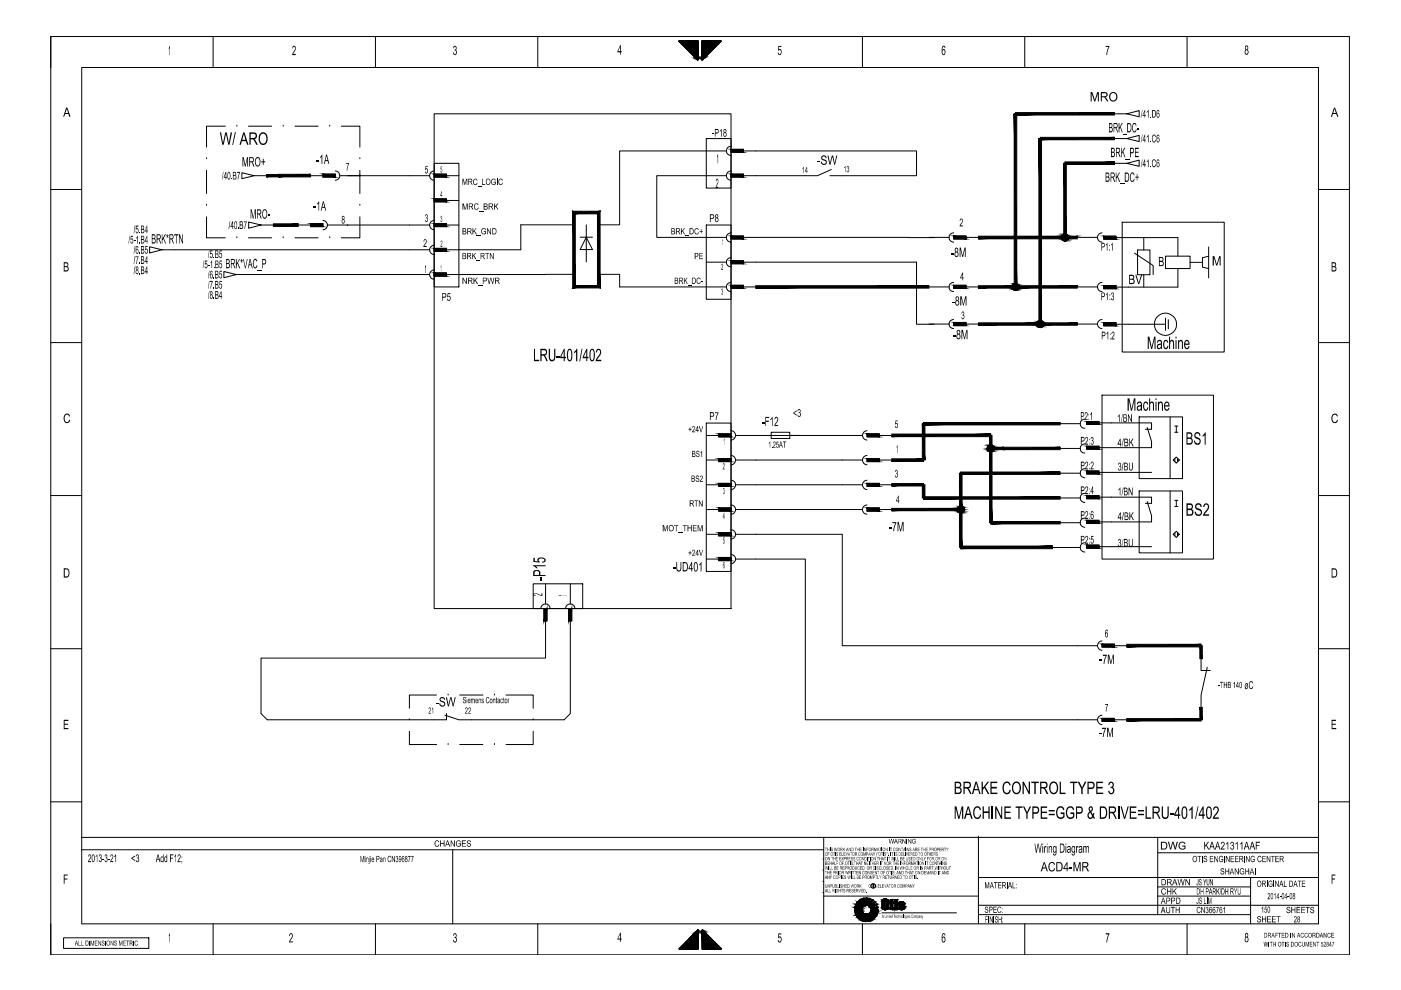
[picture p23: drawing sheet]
<svg xmlns="http://www.w3.org/2000/svg" width="297mm" height="210mm" viewBox="0 0 297 210" stroke-linecap="round" stroke-linejoin="round" font-family="sans-serif">
<!-- layer: LEVEL1 -->
<g fill="none" stroke="#000" stroke-width=".21">
<path d="M10.8 7.7h275.3v194.7h-275.3zM17.3 14.3h262.2v181.6h-262.2zM45.2 7.7v6.6M79.6 7.7v6.6M114 7.7v6.6M182.9 7.7v6.6M217.3 7.7v6.6M251.7 7.7v6.6M43.8 33.7h.1M43.8 36.1v4.9M47.8 26.8h-4v4.4M50.2 26.8h.1"/>
<path d="M52.7 26.8h4.9M53.9 37.3l-2.6-.7v1.3l2.6-.6h2.6M58.8 37.3h.5M60 26.8h.1M62.5 26.8h5M65.8 37.3h2.7M68.5 36.9h2.6v.6h-2.6zM69.9 26.8h.1M71.1 36.2a1 1 0 0 1 1 1 1 1 0 0 1-1 1M72.1 37.3h19M72.4 26.8h3.9v4.4M76.3 33.7h.1"/>
<path d="M76.3 37.3h.1M76.3 36.1v4.9M92 24.1h63v104.9h-63zM92 34.6h5.3v26.2h-5.3zM92 36.9h2.7v.6h-2.7zM92 36.2a1 1 0 0 0-.9 1 1 1 0 0 0 .9 1M94.7 37.3h2.6M149.7 29.4h5.3v10.5h-5.3zM154 32h-22.6v15.7h-4.5M154 37.3h-14.8v13h14.8M155 36.2a1 1 0 0 0-1 1 1 1 0 0 0 1 1M155 31a1 1 0 0 0-1 1 1 1 0 0 0 1 1"/>
<path d="M155 36.9h2.6v.6h-2.6zM155 31.7h2.6v.6h-2.6zM157.6 32h36.7v5.3h-18.3M176.2 35.9l-2.9 1.4h-15.7M236.3 34.6h2.6l2.6-.6v1.3l-2.6-.7M236.3 29.4h2.6l2.6-.7v1.3l-2.6-.6M236.3 24.1h2.6l2.6-.6v1.3l-2.6-.7M10.8 40.2h6.5M34.3 53l-2.6-.7v1.3l2.6-.6h56.8M43.8 43.5h.1M43.8 46v4.4h4M50.1 58.2l-2.6-.6v1.3l2.6-.7h41"/>
<path d="M50.2 50.4h.1M52.7 50.4h4.9M55.3 47.7l-2.6-.6v1.3l2.6-.7h2.7M60 50.4h.1M62.5 50.4h5M63.2 47.7h2.6M65.8 47.4h2.7v.6h-2.7zM68.5 46.7a1 1 0 0 1 .9 1 1 1 0 0 1-.9 1M69.4 47.7h21.7M69.9 50.4h.1M73.7 47.7l-.1 .1M76.3 46v4.4h-3.9"/>
<path d="M76.3 43.5h.1M92 57.9h2.7v.6h-2.7zM92 52.7h2.7v.6h-2.7zM92 47.4h2.7v.6h-2.7zM92 42.2h2.7v.6h-2.7zM92 57.2a.97 .97 0 0 0-.9 1 .97 .97 0 0 0 .9 1M92 52a1 1 0 0 0-.9 1 1 1 0 0 0 .9 1M92 46.7a1 1 0 0 0-.9 1 1 1 0 0 0 .9 1M94.7 47.7h2.6M94.7 42.5h2.6M121.7 58.2h-27M121.7 47.7h-11.3v5.3h-15.7"/>
<path d="M123 50.3h2.6M124.3 50.3l1.3 2.6h-2.6zM124.3 47.7v7.8M126.9 58.2h4.5v2.6h22.6M149.7 47.7h5.3v15.8h-5.3zM149.7 55.6h4.3M155 59.9a.97 .97 0 0 0-1 .9 .97 .97 0 0 0 1 1M155 54.6a.97 .97 0 0 0-1 1 .97 .97 0 0 0 1 1M155 49.4a1 1 0 0 0-1 1 1 1 0 0 0 1 1M155 50h2.6v.7h-2.6zM155 55.3h2.6v.6h-2.6zM157.6 55.6h36.7v13.1h3.7"/>
<path d="M157.6 50.3h43.6M202.2 50h2.6v.7h-2.6zM202.2 49.4a1 1 0 0 0-1 1 1 1 0 0 0 1 1M202.2 59.9a.97 .97 0 0 0-1 .9 .97 .97 0 0 0 1 1M204.8 50.3h2.6M228.4 50.3h4.3M233.7 49.4a1 1 0 0 0-1 1 1 1 0 0 0 1 1M233.7 59.9a.97 .97 0 0 0-1 .9 .97 .97 0 0 0 1 1M234 50.1h2.6v.6h-2.6zM236.6 50.4h13.1v3.9M237.9 47.1h21.7v27.5h-21.7zM240.6 53.7l3.9 2.6v2"/>
<path d="M241.2 53h2.6v5.3h-2.6zM242.5 50.4v2.6M242.5 58.3v2.6M247.1 54.3h5.2v2.6h-5.2zM249.7 56.9v4h-13.1M252.3 55.6h2.6M256.3 54.3l-1.4 .4v1.9l1.4 .3M256.3 52.4v6.5M279.5 40.2h6.6M10.8 72.6h6.5M155 60.5h2.6v.7h-2.6zM157.6 60.8h2.6"/>
<path d="M196.9 60.8h4.3M196.9 68.7h4.3M202.2 68.4h2.6v.6h-2.6zM202.2 67.7a.97 .97 0 0 0-1 1 .97 .97 0 0 0 1 1M202.2 60.5h2.6v.7h-2.6zM204.8 60.8h2.6M204.8 68.7h2.6M228.4 60.8h4.3M228.4 68.7h4.3M233.7 67.7a.97 .97 0 0 0-1 1 .97 .97 0 0 0 1 1M234 60.5h2.6v.7h-2.6zM234 68.4h2.6v.7h-2.6z"/>
<path d="M236.6 68.7h10.5M247.1 67.4v2.7M247.7 67.8v1.9M279.5 72.6h6.6M149.7 89.7h5.3v31.5h-5.3zM149.7 92.3h2.7M149.7 97.5h2.7M152.4 92h2.6v.6h-2.6zM152.4 97.2h2.6v.7h-2.6zM155 91.3a1 1 0 0 1 1 1 1 1 0 0 1-1 1M155 96.6a1 1 0 0 1 1 1 1 1 0 0 1-1 1M156 92.3h26.9"/>
<path d="M156 97.5h26.9M163.5 91.7h3.9v1.3h-3.9zM183.8 97.2h2.7v.7h-2.7zM183.8 92h2.7v.6h-2.7zM183.8 96.6a1 1 0 0 0-.9 1 1 1 0 0 0 .9 1M183.8 91.3a1 1 0 0 0-.9 1 1 1 0 0 0 .9 1M186.5 92.3h2.6M186.5 97.5h2.6M212.7 95.1h.1M224.8 89.8h4.2M224.8 95.1h4.2M230 88.9a.97 .97 0 0 0-1 .9 .97 .97 0 0 0 1 1"/>
<path d="M230 99.4a.97 .97 0 0 0-1 .9 .97 .97 0 0 0 1 1M230 94.1a.97 .97 0 0 0-1 1 .97 .97 0 0 0 1 1M230.4 99.9h2.6v.6h-2.6zM230.4 94.6h2.6v.7h-2.6zM230.4 89.4h2.6v.6h-2.6zM233 89.7h11.1M233.7 83.8h23.6v34.7h-23.6zM241.5 88.4h9.2v13.1h-9.2zM243.2 90.6l1 3v1.3h-11.2M244.2 89.7v1.3h-1.4M248.1 88.4v13.1M248.7 97.5l.7-.6 .6 .6-.6 .7z"/>
<path d="M249.1 90.3h.6M249.1 91.7h.6M249.1 97.2v.7M249.4 90.3v1.4M249.7 97.2v.7M10.8 105.1h6.5M149.7 102.8h2.7M149.7 108h2.7M149.7 113.3h2.7M149.7 118.5h2.7M152.4 102.5h2.6v.6h-2.6zM152.4 107.7h2.6v.7h-2.6z"/>
<path d="M152.4 112.9h2.6v.7h-2.6zM152.4 118.2h2.6v.7h-2.6zM155 101.8a1 1 0 0 1 1 1 1 1 0 0 1-1 1M155 107.1a.97 .97 0 0 1 1 .9 .97 .97 0 0 1-1 1M155 112.3a.97 .97 0 0 1 1 1 .97 .97 0 0 1-1 1M155 117.6a.97 .97 0 0 1 1 .9 .97 .97 0 0 1-1 1M156 118.5h14.7v34.1h62M156 102.8h26.9M156 108h26.9M156 113.3h22.6v23.6h54.1M183.8 102.5h2.7v.6h-2.7zM183.8 107.7h2.7v.7h-2.7z"/>
<path d="M183.8 101.8a1 1 0 0 0-.9 1 1 1 0 0 0 .9 1M183.8 107.1a.97 .97 0 0 0-.9 .9 .97 .97 0 0 0 .9 1M186.5 102.8h2.6M186.5 108h2.6M223.2 116l5.8 .1M224.8 100.3h4.2M224.8 105.6h4.2M224.8 110.8h4.2M230 104.6a.97 .97 0 0 0-1 1 .97 .97 0 0 0 1 1M230 115.1a1 1 0 0 0-1 1 1 1 0 0 0 1 1M230 109.9a.97 .97 0 0 0-1 .9 .97 .97 0 0 0 1 1M230.4 105.1h2.6v.6h-2.6z"/>
<path d="M230.4 115.6h2.6v.6h-2.6zM230.4 110.3h2.6v.7h-2.6zM233 105.4h11.1M233 115.9h11.2M233 100.2h11.2M241.5 104.1h9.2v13.1h-9.2zM243.2 106.3l1 3v1.4h-11.2M244.2 105.4v1.3h-1.4M248.1 104.1v13.1M248.7 113.3l.7-.7 .6 .7-.6 .7zM249.1 106.1h.6M249.1 107.4h.6"/>
<path d="M249.1 112.9v.7M249.4 106.1v1.3M249.7 112.9v.7M279.5 105.1h6.6M10.8 137.5h6.5M113 123.8h10.5v5.2h-10.5zM114.7 129a1 1 0 0 1 .9-.9 1 1 0 0 1 1 .9M115.3 129h.7v2.7h-.7zM115.7 131.7v7.8h-60.4v11.8l1.4 1.3h38v-1.3M115.7 123.8v4.3M119.9 129a1 1 0 0 1 1-.9 1 1 0 0 1 1 .9M120.6 129h.6v2.7h-.6z"/>
<path d="M120.9 131.7v19.6l-1.3 1.3h-22.3l-3-1M120.9 123.8v4.3M233.7 136.6h2.6v.6h-2.6zM233.7 135.9a1 1 0 0 0-1 1 1 1 0 0 0 1 1M236.3 136.9h2.6M254.6 139.5v2.7h2M279.5 137.5h6.6M86.8 152.6h.1M86.8 155.1v2.8h5.8M92.6 147.4h-5.8v2.8M95 157.9h.1M95 147.4h.1"/>
<path d="M97.5 157.9h4.9M97.5 147.4h4.9M104.8 157.9h.1M104.8 147.4h.1M107.3 147.4h5.7v2.8M113 155.1v2.8h-5.7M113 152.6h.1M233.7 152.3h2.6v.7h-2.6zM233.7 151.6a1 1 0 0 0-1 1 1 1 0 0 0 1 1M236.3 152.6h2.6M256 141.5l-1.4 5.9v2.6M10.8 170h6.5"/>
<path d="M17.3 177.5h262.2M174.6 177.5v18.4M207.4 177.3v18.6M245.5 177.5v16.4M279.5 170h6.6M13.5 198.8h18.1v2.3h-18.1zM17.3 180.2h157.3M45.2 195.9v6.5M79.6 195.9v6.5M96 180.2v15.7M114 195.9v6.5M174.5 182.1h.1"/>
<path d="M174.5 184.5h.1M174.5 186.9h.1M174.5 189.2h.1M174.6 190h32.8M181.2 192.7h1.2l-1.2 .1zM181.2 192.8l1.2-.1 .3 .1zM181.2 192.8h1.5zM181.2 192.9h1.1l-1.1 .1zM181.2 192.9l1.5-.1zM181.2 193.3l1.1-.4 .5 .2zM181.2 193.3l1.6-.2-.5 .2zM181.2 193.3h1.1l-1 .1z"/>
<path d="M181.3 192.4l1.1 .3h-1.2v.3l1.1-.1-1.1 .4M181.3 192.3l1.3 .1h-1.3zM181.3 192.4h1.3l.2 .1zM181.3 192.4l1.5 .1-.4 .2zM181.3 193.4l1-.1-1 .2zM181.3 193.6l1-.3-.8 .6M181.3 193.5l1-.2-1 .3zM181.4 192l-.1 .3zM181.4 192l1.2 .4-1.3-.1zM181.5 191.8l1.1 .6-1.2-.4M181.5 191.8l1.2 .4-.1 .2zM181.5 193.9l1.4-.5-.5 .3z"/>
<path d="M181.5 193.9l.8-.6 .6 .1zM181.5 193.9l.9-.2-.9 .3zM181.5 194l.9-.3zM181.5 194.1l.9-.4-.8 .5zM181.6 194.2l.8-.5-.6 .7M181.7 191.5l-.2 .2zM181.7 191.5l-.2 .3zM181.7 191.5l1 .7-1.2-.4zM181.8 194.4l1.6-.6zM181.8 194.4l.8-.3-.7 .4zM181.8 191.3l.9 .9-1-.7M181.8 191.3l.3-.3 .9 .9z"/>
<path d="M181.8 191.3l1.2 .6-.3 .3zM181.9 194.5l.7-.4-.6 .5zM181.9 191.2l-.1 .1 .3-.3zM182 194.6l.6-.5-.5 .6zM182.1 194.7l.5-.6-.3 .8M182.1 191l-.2 .2zM182.3 194.9l.6-.5-.6 .5zM182.3 190.8l.7 1.1-.9-.9M182.3 190.8l.3-.2zM182.3 190.8l.3-.2 .7 1.3zM182.3 190.8l1 1.1h-.3zM182.3 192.9l.4-.1 .1 .3z"/>
<path d="M182.3 193.3l.5-.2 .1 .3zM182.3 194.9l.6-.5-.4 .6zM182.4 192.7l.4-.2-.1 .3zM182.4 190.8l.2-.2zM182.4 193.7l.7-.1 .3 .2zM182.4 193.7l.5-.3 .2 .2zM182.4 193.7l1 .1-1.6 .6zM182.6 192.4l.4-.2-.2 .3zM182.6 195.1l.3-.7-.1 .8M182.6 194.1l2.7-.1 .4 .3zM182.6 194.1l3.3-.1zM182.6 194.1l1.1-.3 2.2 .2z"/>
<path d="M182.6 194.1l.8-.3h.3zM182.6 194.1l3.1 .2-2.8 .1zM182.6 194.1l.3 .3-.6 .5zM182.7 192.2l.3-.3 .2 .1zM182.7 192.2l.5-.2zM182.7 192.2h.3l-.4 .2zM182.9 195.9v6.5M182.9 190.5l.4 1.4-.7-1.3M182.9 190.5h.3zM182.9 190.5h.3l.4 1.4zM182.9 190.5l.7 1.4h-.3zM182.9 194.4h1.9l-.4 .2z"/>
<path d="M182.9 194.4l2.8-.1zM182.9 194.4l-.3 .7-.1-.1zM182.9 194.4l1.5 .2h-1zM182.9 194.4l.5 .2-.6 .6zM183 190.5h.2zM183 191.9h.5zM183.3 195.3l.1-.7 .1 .7h.5l-.1-.7 .2 .7M183.3 191.9h.6zM183.4 194.6h1zM183.4 194.6l-.4 .6h-.2zM183.4 194.6l-.3 .7-.1-.1zM183.4 194.6l-.1 .7h-.2z"/>
<path d="M183.4 194.6h.5l-.4 .7zM183.5 195.3h.5zM183.5 195.3l.3 .1zM183.6 190.4v1.5l-.4-1.4M183.6 190.4h.3v1.5l.3-1.4M183.6 190.4h.2zM183.6 190.4h.2l-.2 1.5zM183.7 193.8h2.3zM183.7 193.8h2.3l-.1 .2zM183.8 190.4l-.2 1.5zM183.9 190.4v1.5h-.3zM183.9 194.6h.5l.2 .6z"/>
<path d="M183.9 194.6l.7 .6-.5 .1zM183.9 194.6l.1 .7h-.5zM183.9 191.9l.2 .1M184 193.8l.2-.1 1.8 .1zM184.1 195.3l.4-.1zM184.1 195.3l.5-.1zM184.2 190.5l-.3 1.4zM184.2 193.7l.3-.2h1.6zM184.2 193.7l1.9-.2-.1 .3zM184.3 190.5l-.4 1.4zM184.3 192.2l1.3-.9zM184.3 192.2l1.3-1z"/>
<path d="M184.3 192.2l1.2-1zM184.4 192.2l1.2-.9zM184.4 194.6l.4-.2 .4 .4zM184.4 194.6l.8 .2-.4 .3zM184.4 190.5l-.5 1.4zM184.5 193.5l1.7-.2zM184.5 193.5h1.6zM184.5 190.5l-.5 1.4zM184.5 190.5l-.4 1.5zM184.5 192.4l1.4-.6zM184.5 192.4l1.4-.7zM184.5 190.5l-.4 1.5"/>
<path d="M184.6 192.4l1.3-.6zM184.6 192.6l1.6-.2zM184.6 192.6l1.5-.3zM184.6 193.2l1.6-.3v.1zM184.6 193.2l1.6-.2v.3zM184.6 193.2l1.6 .1-1.7 .2zM184.6 192.6l.1 .1M184.7 192.9h1.5l-.1 .5M184.7 192.7l1.5-.3zM184.7 192.9h1.5l-1.6 .3zM184.8 195.1l-.4-.5 .2 .6M184.8 195.1l.3-.2z"/>
<path d="M184.8 195.1l.4-.3zM184.8 194.4l.9-.1-.1 .1zM184.8 194.4h.8l-.3 .3zM184.9 190.7l-.8 1.3zM184.9 190.7l-.8 1.3M185 190.8l-.9 1.2zM185.1 190.8l-1 1.2zM185.1 190.8l-.9 1.3zM185.1 190.8l-.8 1.3zM185.1 190.8l-.8 1.3M185.3 194h.6l-.1 .1zM185.3 194.7l-.5-.3 .4 .4"/>
<path d="M185.4 191.1l-1.1 1.1M185.5 194.6l.1-.2-.3 .3zM185.6 191.3l-1.1 1M185.6 193.4l.6-.1-.1 .1zM185.8 194.1l-.5-.1 .4 .3M185.9 191.6l-1.4 .8M185.9 191.8l-1.3 .7M186.1 193.4h-.5l.5 .1M186.1 192.3l.1 .1M186.1 192.3l-1.5 .3M186.2 192.4l-1.5 .3M187 192.4l.2 .3"/>
<path d="M187 191h1.4zM187 191.1l.6-.1zM187 191.1l.6-.1-.6 .1M187 191h.7zM187 191h.6zM187 191.1h.5h-.5M187 191.1h.5zM187 191.1h.6zM187 192.4h.5h-.5M187 192.4h.6zM187 192.4h.5zM187 192.5h.7z"/>
<path d="M187 192.5h.6h-.6M187 192.5h.6zM187 192.5l.6-.1zM187 192.5l.6-.1-.6 .1M187 192.5h1.4zM187 191.1v1.3M187 193.5h15.8M187 192.5l.5-.2-.3 .4M187 190.9h1.3zM187 192.5h1.3zM187.1 190.9h1.2zM187.1 192.6l1.2-.1z"/>
<path d="M187.1 192.6h1.2zM187.1 192.6l1.1 .1zM187.1 190.8h1.1zM187.1 192.7h1.1zM187.2 190.8l.3 .4-.5-.3M187.2 190.8l-.2 .3M187.2 190.8l.9-.1zM187.2 190.8h1zM187.2 192.7h1zM187.3 190.7h.7zM187.3 190.7h.8zM187.3 192.8l.9-.1z"/>
<path d="M187.3 192.8h.8zM187.3 192.8h.7zM187.3 190.7l.7-.1zM187.4 190.6h.6M187.4 192.8h.6M187.4 190.6h.4zM187.4 190.6h.6zM187.4 192.8h.6zM187.4 192.8l.4 .1zM187.5 192.4l.1-1.4 .2 .1v1.3M187.5 192.4l.1 .1 .2-.1M187.5 190.6h.3z"/>
<path d="M187.5 191.1h-.5h.5M187.5 191.1v1.3h-.5zM187.5 191.1l-.5 1.3zM187.5 192.4h-.5h.5M187.5 192.9h.3zM187.6 191.1h-.6h.6M187.6 192.4h-.6h.6M187.6 190.6h.2zM187.6 192.9h.2zM187.7 191h.7zM187.7 192.5h.7zM187.7 192.5l.7-.1z"/>
<path d="M187.8 192.4h.6zM187.8 191h.6zM187.8 191.1l.6-.1zM187.8 191.1h.6h-.6M187.8 191.1h.6zM187.8 192.4h.6h-.6M187.8 191.1h.6l-.6 1.3zM188.2 190.8l-.4 .4 .5-.3M188.2 190.8l.1 .1M188.3 190.9l.1 .2M188.3 192.5l-.1 .2M188.4 191h-.7h.7"/>
<path d="M188.4 191.1h-.6h.6M188.4 192.4h-.6h.6M188.4 192.4l-.7 .1 .7-.1M188.4 192.4l-.1 .1-.5-.2 .4 .4M188.4 191.1l-.6 1.3 .6-1.3M188.4 191.1v1.3h-.6zM188.4 191.1v1.3M188.6 191.6l.9-.4zM188.6 191.2h.2l-.2 .4zM188.6 191.2v.4M188.6 191.6h.2M188.8 192.4h.4v.5"/>
<path d="M188.8 192.4l.2 .4 .2 .1M188.8 190.7h.5l-.5 .5zM188.8 191.2l.5-.5v.5zM188.8 191.2h.5l-.7 .4zM188.8 191.6l.7-.4-.2 .4zM188.8 191.6h.5l-.5 .8zM188.8 192.4h.5zM188.8 192.4l.5 .1-.5 .1zM188.8 190.7v.5h-.2M188.8 191.6v.8M188.8 190.7h.5v.5M188.8 192.6l.7-.1z"/>
<path d="M188.8 192.6l.6-.1zM188.8 192.6l.5-.1zM188.8 192.6l.7-.1-.6 .2zM188.9 192.7l.6-.2-.5 .3zM189 192.8l.5-.3-.3 .4zM189.2 192.9h.3M189.3 191.6v.8h-.5zM189.3 191.2h.2M189.4 192.5h.1M189.5 191.2v.4h-.2zM189.5 192.5v.4h-.3zM189.5 191.6h-.2v.8"/>
<path d="M189.5 191.2v.4M189.5 192.5v.4M189.8 191.2h.5v1.7M189.8 190.7h.5v.4h-.5zM189.8 190.7h.5l-.5 .4zM189.8 191.1l.5-.4v.4zM189.8 191.2h.5l-.5 1.7zM189.8 191.2v1.7h.5M190.3 191.2v1.7h-.5zM190.5 192.4h.4l.2 .1 .3-.1M190.5 191.6h.5h-.5M190.5 191.6h.5z"/>
<path d="M190.5 191.7l.4-.1-.4 .1M190.5 191.6h.4zM190.5 191.7l.4-.1zM190.5 191.7h.4h-.4M190.5 191.7h.4zM190.5 191.7h.5zM190.5 192.4h.4zM190.5 192.5l.4-.1-.4 .1M190.5 192.5l.4-.1zM190.5 192.5h.5zM190.5 192.4v.2M190.5 191.5v.4"/>
<path d="M190.5 191.6h.6zM190.5 191.6h.6h-.6M190.5 191.5l.6 .1zM190.5 191.5h1.3zM190.5 191.8h.5h-.5M190.5 191.8l.5-.1zM190.5 191.8h.5zM190.5 191.9l.5-.1zM190.5 192.5h.5h-.5M190.5 192.6h1.3zM190.5 192.6l.6-.1zM190.5 192.6l.6-.1-.6 .1"/>
<path d="M190.6 191.4l1.2 .1zM190.6 191.9l.4-.1zM190.6 192.7l1.2-.1zM190.6 192.7h1.1zM190.6 191.4h1.1zM190.6 191.4l1-.1zM190.7 192l.6 .4M190.7 191.3h.9zM190.7 192l.3-.2zM190.7 192.7h1zM190.7 192.7h.9zM190.7 192.7l.9 .1z"/>
<path d="M190.7 191.3h.8zM190.7 192l.3-.2 .5 .2zM190.7 192h.8h-.8M190.7 192l.9 .1zM190.7 192l.9 .1-.3 .2zM190.7 192.8h.9zM190.7 192.8h.8zM190.8 191.3h.6zM190.8 191.3h.7zM190.8 192.8h.7zM190.9 192.8h.5M190.9 191.3h.5"/>
<path d="M190.9 191.3h.5zM190.9 192.8h.6zM190.9 192.8h.5zM191 191.2h.3zM191 191.2l.4 .1zM191 192.9l.4-.1zM191 192.9h.3zM191 191.6h-.5h.5M191 192.5h-.5h.5M191.1 191.2h.1zM191.1 191.2h.2zM191.1 192.9h.2z"/>
<path d="M191.1 192.9h.1zM191.1 191.6l.7-.1zM191.1 192.5h.7zM191.1 192.5l.7 .1zM191.2 191.6l.6-.1zM191.2 192.5h.6zM191.2 191.6h.6zM191.3 191.6h.5zM191.3 192.3l.5-.1zM191.3 192.3l.4-.1zM191.3 192.3l.3-.2zM191.3 192.3l.3-.2-.3 .2"/>
<path d="M191.3 192.3h.5zM191.3 192.5h.5zM191.3 192.4h.5zM191.3 192.4h.5h-.5M191.3 192.4l.5 .1zM191.4 191.6h.4zM191.4 191.7l.4-.1zM191.4 191.7h.4zM191.4 192.4h.4zM191.4 192.4h.4h-.4M191.6 192.1l-.3 .4 .5-.3M191.8 192.2v.4"/>
<path d="M191.8 191.5v.2h-.4l-.1-.1h-.4l.9 .6M191.8 191.5l-.6 .1 .6-.1M191.8 191.6h-.5h.5M191.8 192.5h-.6h.6M191.8 191.6h-.4h.4M191.8 192.4h-.4h.4M191.8 192.5h-.5h.5M207.4 193.9h57.7M207.4 191.9h72.1M207.4 186.1h72.1M217.3 195.9v6.5M245.5 180.8h34"/>
<path d="M245.5 190h19.6M245.5 188h19.6M251.7 195.9v6.5M265.1 186.1v9.8"/>
<circle cx="247.1" cy="68.7" r="2.34"/>
<circle cx="185.1" cy="187.8" r=".5"/>
</g>
<g fill="#000" stroke="#000" stroke-width=".21">
<path d="M147.9 197.3l.1-.1zM148.9 197.3l.1-.1zM181.3 192.2v.1zM181.4 192l-.1 .2zM181.5 191.7v.1zM181.7 191.5l-.1 .1zM181.7 191.5l-.2 .2zM181.9 191.2l-.1 .1zM182 191.1l-.1 .1zM182.1 191l-.1 .1zM182.1 191l-.2 .2zM182.3 190.8h.1z"/>
<path d="M182.6 190.6l-.1 .1zM182.4 190.8l.2-.2zM183 190.5h.1zM183.6 190.4h.2l-.2 1.5zM183.6 190.4h.2zM183.8 190.4l-.2 1.5zM184.2 190.5l-.3 1.4zM184.1 195.3h.2zM184.4 190.5l-.5 1.4zM184.3 190.5l-.4 1.4zM184.3 195.3l.2-.1zM184.5 190.5l-.6 1.4z"/>
<path d="M184.5 190.5l-.5 1.4zM184.7 192.9h1.5l-1.6 .3zM184.9 190.8l-.8 1.2zM184.8 195.1l.1-.1zM185 190.8l-.9 1.2zM185.1 190.8l-1 1.2zM185.1 190.8l-.9 1.2zM185.1 190.8l-.9 1.3zM184.9 195l.2-.1zM184.3 192.2l1.2-1zM185.5 194.6l-.2 .1zM185.6 194.4l-.1 .2z"/>
<path d="M185.6 193.4l.6-.1-.1 .1zM187 191h1.4zM187 191h.7zM187 192.5h1.4zM187 192.5h.3v.2zM187 190.9h1.3zM187 192.5h1.3zM187.1 190.8l.2 .1zM187.1 190.9h1.2zM187.1 192.6h1.2zM187.1 192.6l1.1 .1zM187.1 190.8h1.1z"/>
<path d="M187.1 192.7h1.1zM187.1 190.8h.2zM187.2 192.7h1zM187.2 190.8l.9-.1zM187.3 192.8h.8zM187.3 192.8h.7zM187.3 190.7h.7zM187.3 190.7l.7-.1zM187.4 192.8h.6zM187.4 192.8l.4 .1zM187 192.5l.5-.2-.2 .2zM187.4 190.6h.4z"/>
<path d="M187 191.1l.6-.1zM187.5 191.1l-.5 1.3zM187.5 192.9h.3zM187.5 190.6h.3zM187.6 192.9h.2zM187 192.5h.7zM187.6 190.6h.2zM187.7 192.5h.7zM187.8 192.3l.5 .2h-.2zM187.4 190.6h.6zM187.3 190.7h.8zM188.1 192.5h.2v.2z"/>
<path d="M188.1 190.8l.2 .1zM187.2 190.8h1zM188.1 190.8h.2zM187.3 192.8l.9-.1zM187.1 192.6l1.2-.1zM187.7 191h.7zM187.8 192.4h.6zM187.8 192.5l.6-.1zM187.7 192.5l.7-.1zM188.4 191.1l-.6 1.3zM188.6 191.2h.2l-.2 .4zM188.8 190.7h.5l-.5 .5z"/>
<path d="M188.8 191.2h.5l-.7 .4zM188.8 191.6h.5l-.5 .8zM188.8 192.7h.4v.1zM188.8 191.2l.5-.5v.5zM188.6 191.6l.9-.4zM188.8 192.6l.7-.1zM188.8 191.6l.7-.4-.2 .4zM189.5 191.2v.4h-.2zM189.5 192.5v.4h-.3zM189.8 190.7h.5l-.5 .4zM189.8 191.2h.5l-.5 1.7zM189.8 191.1l.5-.4v.4z"/>
<path d="M190.3 191.2v1.7h-.5zM190.5 191.7h.4zM190.5 192.4h.4zM190.5 191.5h1.3zM190.5 192.6h1.3zM190.6 191.4l1.2 .1zM190.6 192.7h1.1zM190.6 191.4h1.1zM190.6 191.4l1-.1zM190.7 192.7h.9zM190.7 192.7l.9 .1zM190.7 191.3h.9z"/>
<path d="M190.7 192h.8zM190.7 192l.9 .1zM190.7 192.8h.9zM190.7 192.8h.8zM190.7 191.3h.8zM190.8 192.8h.7zM190.8 191.3h.6zM190.9 192.8h.5zM190.5 191.7l.4-.1zM191 191.2l.4 .1zM190.9 191.3h.5zM190.7 192l.3-.2z"/>
<path d="M191 192.9h.3zM190.5 191.6h.6zM190.5 192.6l.6-.1zM191.1 191.2h.2zM191 191.2h.3zM191.1 192.9h.1zM191.1 191.2h.1zM191.1 192.9h.2zM191.4 191.7h.4zM191.4 192.4h.4zM190.8 191.3h.7zM191 192.9l.4-.1z"/>
<path d="M190.9 192.8h.6zM191.6 192.2h.2zM191.3 192.3l.3-.2zM191.6 192.1l.1 .1zM191.3 192.3l.4-.1zM190.7 192.7h1zM191.1 191.6l.7-.1zM191.2 191.6l.6-.1zM191.2 192.5h.6zM190.6 192.7l1.2-.1zM191.4 191.7l.4-.1z"/>
<path d="M144 8.6l-.1 .1 4.1 4zM143.9 8.7l4.1 4h-.1z"/>
<path d="M147.9 8.7v4h.2zM147.9 8.7h.2v4z"/>
<path d="M143.9 8.7l4.1-.1zM143.9 8.6h4.1z"/>
<path d="M144 8.8h4v-.1zM144 8.7h4l-4 .1z"/>
<path d="M144.1 8.9h3.9v-.1zM144.1 8.8h3.9l-3.9 .1z"/>
<path d="M144.2 9h3.8v-.2zM144.2 8.8h3.8l-3.8 .2z"/>
<path d="M144.3 9.1h3.7v-.2zM144.3 8.9h3.7l-3.7 .2z"/>
<path d="M144.4 9.1h3.6v-.1zM144.4 9h3.6l-3.6 .1z"/>
<path d="M144.5 9.2h3.5v-.1zM144.5 9.1h3.5l-3.5 .1z"/>
<path d="M144.5 9.3h3.5v-.1zM144.5 9.2h3.5l-3.5 .1z"/>
<path d="M144.6 9.4l3.4-.1zM144.6 9.3h3.4z"/>
<path d="M144.7 9.4h3.3zM144.7 9.4h3.3z"/>
<path d="M144.8 9.5l3.2-.1zM144.8 9.4h3.2z"/>
<path d="M144.8 9.6h3.2v-.1zM144.8 9.5h3.2l-3.2 .1z"/>
<path d="M144.9 9.7h3.1v-.1zM144.9 9.6h3.1l-3.1 .1z"/>
<path d="M145 9.8h3v-.1zM145 9.7h3l-3 .1z"/>
<path d="M145.1 9.9h2.9v-.2zM145.1 9.7h2.9l-2.9 .2z"/>
<path d="M145.2 9.9h2.8v-.1zM145.2 9.8h2.8l-2.8 .1z"/>
<path d="M145.3 10h2.7v-.1zM145.3 9.9h2.7l-2.7 .1z"/>
<path d="M145.3 10.1l2.7-.1zM145.3 10h2.7z"/>
<path d="M145.4 10.2l2.6-.1zM145.4 10.1h2.6z"/>
<path d="M145.5 10.2h2.5zM145.5 10.2h2.5z"/>
<path d="M145.6 10.3h2.4v-.1zM145.6 10.2h2.4l-2.4 .1z"/>
<path d="M145.6 10.4h2.4v-.1zM145.6 10.3h2.4l-2.4 .1z"/>
<path d="M145.7 10.5h2.3v-.1zM145.7 10.4h2.3l-2.3 .1z"/>
<path d="M145.8 10.6h2.2v-.1zM145.8 10.5h2.2l-2.2 .1z"/>
<path d="M145.9 10.7h2.1v-.2zM145.9 10.5h2.1l-2.1 .2z"/>
<path d="M146 10.8h2v-.2zM146 10.6h2l-2 .2z"/>
<path d="M146.1 10.8h1.9v-.1zM146.1 10.7h1.9l-1.9 .1z"/>
<path d="M146.1 10.9l1.9-.1zM146.1 10.8h1.9z"/>
<path d="M146.2 11l1.8-.1zM146.2 10.9h1.8z"/>
<path d="M146.3 11h1.7zM146.3 11h1.7z"/>
<path d="M146.4 11.1h1.6v-.1zM146.4 11h1.6l-1.6 .1z"/>
<path d="M146.4 11.2h1.6v-.1zM146.4 11.1h1.6l-1.6 .1z"/>
<path d="M146.5 11.3h1.5v-.1zM146.5 11.2h1.5l-1.5 .1z"/>
<path d="M146.6 11.4h1.4v-.1zM146.6 11.3h1.4l-1.4 .1z"/>
<path d="M146.7 11.5h1.3v-.2zM146.7 11.3h1.3l-1.3 .2z"/>
<path d="M146.8 11.6h1.2v-.2zM146.8 11.4h1.2l-1.2 .2z"/>
<path d="M146.9 11.6h1.1v-.1zM146.9 11.5h1.1l-1.1 .1z"/>
<path d="M147 11.7l1-.1zM147 11.6h1z"/>
<path d="M147 11.8l1-.1zM147 11.7h1z"/>
<path d="M147.1 11.9l.9-.1zM147.1 11.8h.9z"/>
<path d="M147.2 11.9h.8v-.1zM147.2 11.8h.8l-.8 .1z"/>
<path d="M147.2 12h.8v-.1zM147.2 11.9h.8l-.8 .1z"/>
<path d="M147.3 12.1h.7v-.1zM147.3 12h.7l-.7 .1z"/>
<path d="M147.4 12.2h.6v-.1zM147.4 12.1h.6l-.6 .1z"/>
<path d="M147.5 12.3h.5v-.2zM147.5 12.1h.5l-.5 .2z"/>
<path d="M147.6 12.4h.4v-.2zM147.6 12.2h.4l-.4 .2z"/>
<path d="M147.7 12.4l.3-.1zM147.7 12.3h.3z"/>
<path d="M147.7 12.5l.3-.1zM147.7 12.4h.3z"/>
<path d="M147.8 12.6l.2-.1zM147.8 12.5h.2z"/>
<path d="M148 12.5l-.1 .2zM147.9 12.5v.2z"/>
<path d="M148.8 8.7v4h.1zM148.8 8.7h.1v4z"/>
<path d="M148.9 12.5v.2zM148.9 12.5v.2z"/>
<path d="M148.9 12.6l.1-.1zM148.9 12.5h.1z"/>
<path d="M148.9 12.5l.2-.1zM148.9 12.4h.2z"/>
<path d="M148.9 12.4l.3-.1zM148.9 12.3h.3z"/>
<path d="M148.9 12.4h.4v-.2zM148.9 12.2h.4l-.4 .2z"/>
<path d="M148.9 12.3h.5v-.2zM148.9 12.1h.5l-.5 .2z"/>
<path d="M148.9 12.2h.6v-.1zM148.9 12.1h.6l-.6 .1z"/>
<path d="M148.9 12.1h.6v-.1zM148.9 12h.6l-.6 .1z"/>
<path d="M148.9 12h.7v-.1zM148.9 11.9h.7l-.7 .1z"/>
<path d="M148.9 11.9h.8v-.1zM148.9 11.8h.8l-.8 .1z"/>
<path d="M148.9 11.9l.8-.1zM148.9 11.8h.8z"/>
<path d="M148.9 11.8l.9-.1zM148.9 11.7h.9z"/>
<path d="M148.9 11.7l1-.1zM148.9 11.6h1z"/>
<path d="M148.9 11.6h1.1v-.1zM148.9 11.5h1.1l-1.1 .1z"/>
<path d="M148.9 11.6h1.2v-.2zM148.9 11.4h1.2l-1.2 .2z"/>
<path d="M148.9 11.5h1.3v-.2zM148.9 11.3h1.3l-1.3 .2z"/>
<path d="M148.9 11.4h1.3v-.1zM148.9 11.3h1.3l-1.3 .1z"/>
<path d="M148.9 11.3h1.4v-.1zM148.9 11.2h1.4l-1.4 .1z"/>
<path d="M148.9 11.2h1.5v-.1zM148.9 11.1h1.5l-1.5 .1z"/>
<path d="M148.9 11.1h1.6v-.1zM148.9 11h1.6l-1.6 .1z"/>
<path d="M148.9 11h1.7zM148.9 11h1.7z"/>
<path d="M148.9 11l1.7-.1zM148.9 10.9h1.7z"/>
<path d="M148.9 10.9l1.8-.1zM148.9 10.8h1.8z"/>
<path d="M148.9 10.8h1.9v-.1zM148.9 10.7h1.9l-1.9 .1z"/>
<path d="M148.9 10.8h2v-.2zM148.9 10.6h2l-2 .2z"/>
<path d="M148.9 10.7h2.1v-.2zM148.9 10.5h2.1l-2.1 .2z"/>
<path d="M148.9 10.6h2.1v-.1zM148.9 10.5h2.1l-2.1 .1z"/>
<path d="M148.9 10.5h2.2v-.1zM148.9 10.4h2.2l-2.2 .1z"/>
<path d="M148.9 10.4h2.3v-.1zM148.9 10.3h2.3l-2.3 .1z"/>
<path d="M148.9 10.3h2.4v-.1zM148.9 10.2h2.4l-2.4 .1z"/>
<path d="M148.9 10.2h2.5zM148.9 10.2h2.5z"/>
<path d="M148.9 10.2l2.5-.1zM148.9 10.1h2.5z"/>
<path d="M148.9 10.1l2.6-.1zM148.9 10h2.6z"/>
<path d="M148.9 10h2.7v-.1zM148.9 9.9h2.7l-2.7 .1z"/>
<path d="M148.9 9.9h2.8v-.1zM148.9 9.8h2.8l-2.8 .1z"/>
<path d="M148.9 9.9h2.9v-.2zM148.9 9.7h2.9l-2.9 .2z"/>
<path d="M148.9 9.8h2.9v-.1zM148.9 9.7h2.9l-2.9 .1z"/>
<path d="M148.9 9.7h3v-.1zM148.9 9.6h3l-3 .1z"/>
<path d="M148.9 9.6h3.1v-.1zM148.9 9.5h3.1l-3.1 .1z"/>
<path d="M148.9 9.5l3.2-.1zM148.9 9.4h3.2z"/>
<path d="M148.9 9.4h3.3zM148.9 9.4h3.3z"/>
<path d="M148.9 9.4l3.3-.1zM148.9 9.3h3.3z"/>
<path d="M148.9 9.3h3.4v-.1zM148.9 9.2h3.4l-3.4 .1z"/>
<path d="M148.9 9.2h3.5v-.1zM148.9 9.1h3.5l-3.5 .1z"/>
<path d="M148.9 9.1h3.6v-.1zM148.9 9h3.6l-3.6 .1z"/>
<path d="M148.9 9.1h3.6v-.2zM148.9 8.9h3.6l-3.6 .2z"/>
<path d="M148.9 9h3.7v-.2zM148.9 8.8h3.7l-3.7 .2z"/>
<path d="M148.9 8.9h3.8v-.1zM148.9 8.8h3.8l-3.8 .1z"/>
<path d="M148.9 8.8h3.9v-.1zM148.9 8.7h3.9l-3.9 .1z"/>
<path d="M148.9 8.7l4-.1zM148.9 8.6h4z"/>
<path d="M152.8 8.6l-3.9 4.1 4-4zM148.8 12.7l4-4.1-3.9 4.1z"/>
<path d="M56.5 37v.5l2.6-.5zM56.5 37.5l2.6-.5v.5z"/>
<path d="M59.1 37.5h6.7v-.5zM59.1 37h6.7l-6.7 .5z"/>
<path d="M68.5 36.9l2.6 .6v-.6zM68.5 36.9l2.6 .6h-2.6z"/>
<path d="M92 36.9l2.7 .6v-.6zM92 36.9l2.7 .6h-2.7z"/>
<path d="M155 36.9v.6h2.6zM155 36.9h2.6v.6z"/>
<path d="M155 31.7v.6h2.6zM155 31.7h2.6v.6z"/>
<path d="M215 24.1l.6 36.7v-36.7zM215 24.1l.6 36.7h-.6z"/>
<path d="M220.3 29.4l.5 39.3v-39.3zM220.3 29.4l.5 39.3h-.5z"/>
<path d="M225.8 34.3v.6l10.5-.6zM225.8 34.9l10.5-.6v.6z"/>
<path d="M220.6 29.6h15.7v-.5zM220.6 29.1h15.7l-15.7 .5z"/>
<path d="M215.3 24.4h21v-.5zM215.3 23.9h21l-21 .5z"/>
<path d="M58 47.5v.5l5.2-.5zM58 48l5.2-.5v.5z"/>
<path d="M65.8 47.4l2.7 .6v-.6zM65.8 47.4l2.7 .6h-2.7z"/>
<path d="M92 57.9l2.7 .6v-.6zM92 57.9l2.7 .6h-2.7z"/>
<path d="M92 52.7l2.7 .6v-.6zM92 52.7l2.7 .6h-2.7z"/>
<path d="M92 47.4l2.7 .6v-.6zM92 47.4l2.7 .6h-2.7z"/>
<path d="M92 42.2l2.7 .6v-.6zM92 42.2l2.7 .6h-2.7z"/>
<path d="M155 50v.7h2.6zM155 50h2.6v.7z"/>
<path d="M155 55.3v.6h2.6zM155 55.3h2.6v.6z"/>
<path d="M202.2 50v.7h2.6zM202.2 50h2.6v.7z"/>
<path d="M207.4 50.1v.5l18.4-.5zM207.4 50.6l18.4-.5v.5z"/>
<path d="M225.5 34.6v15.7h.6zM225.5 34.6h.6v15.7z"/>
<path d="M225.8 50.6h2.6v-.5zM225.8 50.1h2.6l-2.6 .5z"/>
<path d="M234 50.1v.6h2.6zM234 50.1h2.6v.6z"/>
<path d="M121.4 61l5.3-.5h-4.7zM121.4 61l5.3-.5 .5 .5zM126.7 45.3v15.2l.5 .5zM126.7 45.3l.5-.5v16.2zM122 45.3h4.7l.5-.5zM121.4 44.8h5.8l-5.2 .5zM121.4 44.8l.6 15.7v-15.2zM121.4 44.8l.6 15.7-.6 .5z"/>
<path d="M155 60.5v.7h2.6zM155 60.5h2.6v.7z"/>
<path d="M160.2 60.6v.5l36.7-.5zM160.2 61.1l36.7-.5v.5z"/>
<path d="M202.2 68.4v.6h2.6zM202.2 68.4h2.6v.6z"/>
<path d="M202.2 60.5v.7h2.6zM202.2 60.5h2.6v.7z"/>
<path d="M207.4 60.6v.5l7.9-.5zM207.4 61.1l7.9-.5v.5z"/>
<path d="M215.3 60.6v.5l13.1-.5zM215.3 61.1l13.1-.5v.5z"/>
<path d="M207.4 69h13.2v-.5zM207.4 68.5h13.2l-13.2 .5z"/>
<path d="M220.6 69h7.8v-.5zM220.6 68.5h7.8l-7.8 .5z"/>
<path d="M234 60.5v.7h2.6zM234 60.5h2.6v.7z"/>
<path d="M234 68.4v.7h2.6zM234 68.4h2.6v.7z"/>
<path d="M152.4 92v.6h2.6zM152.4 92h2.6v.6z"/>
<path d="M152.4 97.2v.7h2.6zM152.4 97.2h2.6v.7z"/>
<path d="M183.8 97.2v.7h2.7zM183.8 97.2h2.7v.7z"/>
<path d="M183.8 92v.6h2.7zM183.8 92h2.7v.6z"/>
<path d="M189.1 97.3v.5l6.7-.5zM189.1 97.8l6.7-.5v.5z"/>
<path d="M189.1 92v.6l21-.6zM189.1 92.6l21-.6v.6z"/>
<path d="M195.6 89.8v7.7h.5zM195.6 89.8h.5v7.7z"/>
<path d="M195.8 89.6v.5l29-.5zM195.8 90.1l29-.5v.5z"/>
<path d="M209.8 95.1l.5 15.7v-15.7zM209.8 95.1l.5 15.7h-.5z"/>
<path d="M209.8 92.3l.5 2.8v-2.8zM209.8 92.3l.5 2.8h-.5z"/>
<path d="M212.7 95.3h12.1v-.5zM212.7 94.8h12.1l-12.1 .5zM210.1 95.3h2.6v-.5zM210.1 94.8h2.6l-2.6 .5z"/>
<path d="M230.4 94.6v.7h2.6zM230.4 94.6h2.6v.7z"/>
<path d="M230.4 89.4v.6h2.6zM230.4 89.4h2.6v.6z"/>
<path d="M152.4 102.5v.6h2.6zM152.4 102.5h2.6v.6z"/>
<path d="M152.4 107.7v.7h2.6zM152.4 107.7h2.6v.7z"/>
<path d="M152.4 112.9v.7h2.6zM152.4 112.9h2.6v.7z"/>
<path d="M152.4 118.2v.7h2.6zM152.4 118.2h2.6v.7z"/>
<path d="M183.8 102.5v.6h2.7zM183.8 102.5h2.7v.6z"/>
<path d="M183.8 107.7v.7h2.7zM183.8 107.7h2.7v.7z"/>
<path d="M189.1 102.5v.5l6.7-.5zM189.1 103l6.7-.5v.5z"/>
<path d="M189.1 107.8v.5l14.6-.5zM189.1 108.3l14.6-.5v.5z"/>
<path d="M195.8 105.3v.5l29-.5zM195.8 105.8l29-.5v.5z"/>
<path d="M195.6 102.8l.5 2.8v-2.8zM195.6 102.8l.5 2.8h-.5z"/>
<path d="M203.7 100.1v.5l21.1-.5zM203.7 100.6l21.1-.5v.5z"/>
<path d="M203.7 115.8v.5l19.5-.5zM203.7 116.3l19.5-.5v.5z"/>
<path d="M203.4 100.3l.6 7.7v-7.7zM203.4 100.3l.6 7.7h-.6z"/>
<path d="M203.4 108l.6 8v-8zM203.4 108l.6 8h-.6z"/>
<path d="M210.1 110.6v.5l14.7-.5zM210.1 111.1l14.7-.5v.5z"/>
<path d="M230.4 105.1v.6h2.6zM230.4 105.1h2.6v.6z"/>
<path d="M230.4 115.6v.6h2.6zM230.4 115.6h2.6v.6z"/>
<path d="M230.4 110.3v.7h2.6zM230.4 110.3h2.6v.7z"/>
<path d="M230.4 99.9v.6h2.6zM230.4 99.9h2.6v.6z"/>
<path d="M115.3 129v2.7l.7-2.7zM116 129v2.7h-.7z"/>
<path d="M120.6 129v2.7l.6-2.7zM121.2 129v2.7h-.6z"/>
<path d="M233.7 136.6v.6h2.6zM233.7 136.6h2.6v.6z"/>
<path d="M238.9 136.6v.6l15.7-.6zM238.9 137.2l15.7-.6v.6z"/>
<path d="M254.4 136.9l.5 2.8v-2.8zM254.4 136.9l.5 2.8h-.5z"/>
<path d="M233.7 152.3v.7h2.6zM233.7 152.3h2.6v.7z"/>
<path d="M238.9 152.4v.5l15.7-.5zM238.9 152.9l15.7-.5v.5z"/>
<path d="M254.4 150v2.6h.5zM254.4 150h.5v2.6z"/>
<path d="M145.2 199.9v.2l2.8-.2zM145.2 200.1l2.8-.2v.2z"/>
<path d="M145.3 199.9v.1l2.7-.1zM145.3 200l2.7-.1v.1z"/>
<path d="M145.3 199.8v.1l2.7-.1zM145.3 199.9l2.7-.1v.1z"/>
<path d="M145.4 199.7h2.6zM145.4 199.8l2.6-.1z"/>
<path d="M145.5 199.6h2.5zM145.5 199.7l2.5-.1z"/>
<path d="M145.6 199.6h2.4zM145.6 199.6h2.4z"/>
<path d="M145.7 199.5v.1l2.3-.1zM145.7 199.6l2.3-.1v.1z"/>
<path d="M145.8 199.4v.1l2.2-.1zM145.8 199.5l2.2-.1v.1z"/>
<path d="M145.9 199.3v.1l2.1-.1zM145.9 199.4l2.1-.1v.1z"/>
<path d="M145.9 199.2v.1l2.1-.1zM145.9 199.3l2.1-.1v.1z"/>
<path d="M146 199.1v.2l2-.2zM146 199.3l2-.2v.2z"/>
<path d="M146.1 199.1v.1l1.9-.1zM146.1 199.2l1.9-.1v.1z"/>
<path d="M146.1 199v.1l1.9-.1zM146.1 199.1l1.9-.1v.1z"/>
<path d="M146.2 198.9h1.8zM146.2 199l1.8-.1z"/>
<path d="M146.3 198.8h1.7zM146.3 198.9l1.7-.1z"/>
<path d="M146.4 198.8h1.6zM146.4 198.8h1.6z"/>
<path d="M146.5 198.7v.1l1.5-.1zM146.5 198.8l1.5-.1v.1z"/>
<path d="M146.6 198.6v.1l1.4-.1zM146.6 198.7l1.4-.1v.1z"/>
<path d="M146.7 198.5v.1l1.3-.1zM146.7 198.6l1.3-.1v.1z"/>
<path d="M146.7 198.4v.1l1.3-.1zM146.7 198.5l1.3-.1v.1z"/>
<path d="M146.8 198.3v.2l1.2-.2zM146.8 198.5l1.2-.2v.2z"/>
<path d="M146.9 198.2v.2l1.1-.2zM146.9 198.4l1.1-.2v.2z"/>
<path d="M147 198.2h1zM147 198.3l1-.1z"/>
<path d="M147 198.1h1zM147 198.2l1-.1z"/>
<path d="M147.1 198h.9zM147.1 198.1l.9-.1z"/>
<path d="M147.2 198h.8zM147.2 198h.8z"/>
<path d="M147.3 197.9v.1l.7-.1zM147.3 198l.7-.1v.1z"/>
<path d="M147.4 197.8v.1l.6-.1zM147.4 197.9l.6-.1v.1z"/>
<path d="M147.5 197.7v.1l.5-.1zM147.5 197.8l.5-.1v.1z"/>
<path d="M147.5 197.6v.1l.5-.1zM147.5 197.7l.5-.1v.1z"/>
<path d="M147.6 197.5v.2l.4-.2zM147.6 197.7l.4-.2v.2z"/>
<path d="M147.7 197.4v.2l.3-.2zM147.7 197.6l.3-.2v.2z"/>
<path d="M147.8 197.4h.2zM147.8 197.5l.2-.1z"/>
<path d="M147.8 197.3h.2zM147.8 197.4l.2-.1z"/>
<path d="M148 197.2l.1 4zM148 197.2l.1 4z"/>
<path d="M148.9 197.3h.2zM148.9 197.4l.2-.1z"/>
<path d="M148.9 197.4h.3zM148.9 197.5l.3-.1z"/>
<path d="M148.9 197.4v.2l.3-.2zM148.9 197.6l.3-.2v.2z"/>
<path d="M148.9 197.5v.2l.4-.2zM148.9 197.7l.4-.2v.2z"/>
<path d="M148.9 197.6v.1l.5-.1zM148.9 197.7l.5-.1v.1z"/>
<path d="M148.9 197.7v.1l.6-.1zM148.9 197.8l.6-.1v.1z"/>
<path d="M148.9 197.8v.1l.6-.1zM148.9 197.9l.6-.1v.1z"/>
<path d="M148.9 197.9v.1l.7-.1zM148.9 198l.7-.1v.1z"/>
<path d="M148.9 198h.8zM148.9 198h.8z"/>
<path d="M148.9 198h.9zM148.9 198.1l.9-.1z"/>
<path d="M148.9 198.1h1zM148.9 198.2l1-.1z"/>
<path d="M148.9 198.2h1.1zM148.9 198.3l1.1-.1z"/>
<path d="M148.9 198.2v.2l1.1-.2zM148.9 198.4l1.1-.2v.2z"/>
<path d="M148.9 198.3v.2l1.2-.2zM148.9 198.5l1.2-.2v.2z"/>
<path d="M148.9 198.4v.1l1.3-.1zM148.9 198.5l1.3-.1v.1z"/>
<path d="M148.9 198.5v.1l1.4-.1zM148.9 198.6l1.4-.1v.1z"/>
<path d="M148.9 198.6v.1l1.4-.1zM148.9 198.7l1.4-.1v.1z"/>
<path d="M148.9 198.7v.1l1.5-.1zM148.9 198.8l1.5-.1v.1z"/>
<path d="M148.9 198.8h1.6zM148.9 198.8h1.6z"/>
<path d="M148.9 198.8h1.7zM148.9 198.9l1.7-.1z"/>
<path d="M148.9 198.9h1.8zM148.9 199l1.8-.1z"/>
<path d="M148.9 199v.1l1.9-.1zM148.9 199.1l1.9-.1v.1z"/>
<path d="M148.9 199.1v.1l1.9-.1zM148.9 199.2l1.9-.1v.1z"/>
<path d="M148.9 199.1v.2l2-.2zM148.9 199.3l2-.2v.2z"/>
<path d="M148.9 199.2v.1l2.1-.1zM148.9 199.3l2.1-.1v.1z"/>
<path d="M148.9 199.3v.1l2.2-.1zM148.9 199.4l2.2-.1v.1z"/>
<path d="M148.9 199.4v.1l2.2-.1zM148.9 199.5l2.2-.1v.1z"/>
<path d="M148.9 199.5v.1l2.3-.1zM148.9 199.6l2.3-.1v.1z"/>
<path d="M148.9 199.6h2.4zM148.9 199.6h2.4z"/>
<path d="M148.9 199.6h2.5zM148.9 199.7l2.5-.1z"/>
<path d="M148.9 199.7h2.6zM148.9 199.8l2.6-.1z"/>
<path d="M148.9 199.8v.1l2.7-.1zM148.9 199.9l2.7-.1v.1z"/>
<path d="M148.9 199.9v.1l2.7-.1zM148.9 200l2.7-.1v.1z"/>
<path d="M148.9 199.9v.2l2.8-.2zM148.9 200.1l2.8-.2v.2z"/>
<path d="M148.9 197.2v4zM148.9 197.2v4z"/>
<path d="M181.2 192.9h1.1zM181.2 192.9h1.1z"/>
<path d="M181.2 193.3h1.1zM181.3 193.3h1z"/>
<path d="M181.3 192.3l1.3 .1zM181.3 192.4h1.3z"/>
<path d="M181.3 192.4l1.5 .1zM181.6 192.5h1.2l-.4 .2z"/>
<path d="M181.4 192l-.1 .3h.9zM181.3 192.3l1.3 .1z"/>
<path d="M181.5 191.8l.6 .4h.6zM182.1 192.2h.6l-.1 .2z"/>
<path d="M181.7 191.5l-.2 .3h.6zM181.5 191.8h.6l.6 .4z"/>
<path d="M181.8 191.3l.8 .6h.4zM182.6 191.9h.4l-.3 .3z"/>
<path d="M182.1 191l-.3 .3h.5zM181.8 191.3h.5l.7 .6z"/>
<path d="M182.3 190.8l.7 1.1h.3zM183 191.9h.3z"/>
<path d="M181.8 193.1h1l-.5-.2zM181.2 193.3l.6-.2h1z"/>
<path d="M181.3 193.4l1-.1zM181.3 193.4h.7l-.7 .1z"/>
<path d="M181.3 193.5l1-.2zM181.3 193.5h.4l-.4 .1z"/>
<path d="M182.2 193.4h.7zM181.5 193.9l.7-.5h.7z"/>
<path d="M181.2 192.7h1.2zM181.2 192.7h1.1l-1.1 .1z"/>
<path d="M181.2 192.8h1.5l-.3-.1zM181.2 192.8h1.5z"/>
<path d="M181.5 193.9l.9-.2zM181.5 193.9h.3l-.3 .1z"/>
<path d="M181.5 194l.9-.3zM181.5 194h.3z"/>
<path d="M181.5 194.1l.9-.4zM181.5 194.1h.3l-.2 .1z"/>
<path d="M182.3 193.8h1.1zM182.3 193.8h1.1l-1.6 .6z"/>
<path d="M181.3 192.4h1.3zM181.3 192.4l1.5 .1z"/>
<path d="M182.3 190.8h.4l-.1-.2zM182.3 190.8h.4l.6 1.1z"/>
<path d="M181.8 194.4l.8-.3zM181.8 194.4h.2z"/>
<path d="M181.9 194.5l.7-.4zM181.9 194.5h.2l-.1 .1z"/>
<path d="M182 194.6h.2l.4-.5zM182 194.6h.2z"/>
<path d="M182.6 194.1l.3 .2h2.8zM182.9 194.3h2.8z"/>
<path d="M182.6 194.1l-.1 .3h.4zM182.5 194.4h.4l-.6 .5z"/>
<path d="M182.7 192.2h.3zM182.7 192.2h.3l-.4 .2z"/>
<path d="M181.2 192.8h1.5zM181.2 192.8h1.5z"/>
<path d="M181.2 192.9l1.5-.1zM181.2 192.9h1.2z"/>
<path d="M182.3 192.9h.4v-.1zM182.3 192.9h.4l.1 .2z"/>
<path d="M181.2 193.3h1.2l.4-.2zM181.2 193.3h1.2z"/>
<path d="M182.3 193.3h.6l-.1-.2zM182.3 193.3l.6 .1z"/>
<path d="M182.4 192.7h.4v-.2zM182.4 192.7h.4l-.1 .1z"/>
<path d="M182.5 193.6h.6l-.2-.2zM182.5 193.6h.6l-.7 .1z"/>
<path d="M182 193.7h.4l.5-.3zM181.5 193.9l.9-.2z"/>
<path d="M182.9 190.5l.4 1.4h.3zM183.3 191.9h.3z"/>
<path d="M182.3 194.9l.6-.5zM182.3 194.9h.1z"/>
<path d="M182.3 194.9h.2l.4-.5zM182.3 194.9h.2z"/>
<path d="M182.9 194.4l-.4 .6h.1zM182.5 195h.1z"/>
<path d="M182.9 194.4l.4 .2h1.1zM183.3 194.6h1.1z"/>
<path d="M182.9 194.4v.2h.5zM182.9 194.6h.5l-.6 .6z"/>
<path d="M182.6 192.4h.3l.1-.2zM182.6 192.4h.3l-.1 .1z"/>
<path d="M183 191.9l-.1 .1h.3zM182.7 192.2l.5-.2z"/>
<path d="M182.4 193.7h.8zM182.4 193.7l1 .1z"/>
<path d="M183 190.5h.2zM182.9 190.5h.2z"/>
<path d="M182.9 190.5h.3zM182.9 190.5h.3l.4 1.4z"/>
<path d="M182.7 192.2l.5-.2zM182.7 192.2h.4z"/>
<path d="M183.3 191.9h.6zM183.5 191.9h.4z"/>
<path d="M183.2 191.9h.3zM183 191.9h.5z"/>
<path d="M183.2 193.8h.5zM182.6 194.1l.6-.3h.5z"/>
<path d="M182.6 194.1l.8-.3zM181.8 194.4l.8-.3z"/>
<path d="M183.4 194.6l-.6 .6h.2zM182.8 195.2h.2z"/>
<path d="M183.4 194.6l-.4 .6h.1zM183 195.2l.1 .1z"/>
<path d="M183.4 194.6l-.3 .7h.2zM183.1 195.3h.2z"/>
<path d="M183.4 194.6h.5zM183.4 194.6h.5l-.4 .7z"/>
<path d="M183.5 195.3l.3 .1zM183.6 195.4h.2z"/>
<path d="M183 191.9h.5zM183 191.9h.4z"/>
<path d="M183.3 191.9h.4zM183.3 191.9h.6z"/>
<path d="M183.2 194h2.7l-2.2-.2zM182.6 194.1l3.3-.1z"/>
<path d="M183.9 190.4l-.3 1.5h.3zM183.6 191.9h.3z"/>
<path d="M183.9 194.6l.2 .6h.5zM184.1 195.2h.5l-.5 .1z"/>
<path d="M183.9 194.6l-.4 .7h.5zM183.5 195.3h.5z"/>
<path d="M183.5 195.3h.5zM183.5 195.3h.4z"/>
<path d="M184.1 193.8h1.9zM184 193.8h2z"/>
<path d="M184.4 194.6l.2 .2h.6zM184.6 194.8h.6l-.4 .3z"/>
<path d="M183.4 194.6h1zM183.4 194.6h.7z"/>
<path d="M183.9 194.6h.5zM183.9 194.6h.5l.2 .6z"/>
<path d="M184.5 193.5h-.1h1.7zM184.2 193.7l.2-.2h1.7z"/>
<path d="M184.4 195.2h.2zM184.1 195.3l.4-.1z"/>
<path d="M184.6 193.2l1.6 .1zM184.6 193.3h1.6l-1.7 .2z"/>
<path d="M184.8 194.4h.8zM185 194.4h.6l-.3 .3z"/>
<path d="M182.9 194.4h1.9zM182.9 194.4h1.9l-.4 .2z"/>
<path d="M184.4 194.6h.6l-.2-.2zM184.4 194.6h.6l.2 .2z"/>
<path d="M185.1 194.9l.1-.1zM184.8 195.1l.3-.2z"/>
<path d="M182.6 194.1h2.8zM182.6 194.1h2.8l.3 .2z"/>
<path d="M185.4 191.2h.2zM184.3 192.2l1.3-1z"/>
<path d="M185.5 191.3h.1zM184.3 192.2l1.3-.9z"/>
<path d="M184.3 192.2l1.3-.9zM184.3 192.2h.2z"/>
<path d="M184.4 192.2l1.2-.9zM184.4 192.2h.1z"/>
<path d="M184.4 192.2l1.2-.9zM184.4 192.2h.1z"/>
<path d="M184.5 193.5h1.3zM184.5 193.5h1.6z"/>
<path d="M184.8 194.4l.9-.1zM184.8 194.4h.9z"/>
<path d="M183.3 194.4l2.4-.1zM182.9 194.4h1.9z"/>
<path d="M185.7 191.7h.2zM184.5 192.4l1.4-.7z"/>
<path d="M185.8 191.8h.1zM184.5 192.4l1.4-.6z"/>
<path d="M185.7 191.8l.2-.1zM184.5 192.4l1.4-.6z"/>
<path d="M184.5 192.4l1.4-.6zM184.5 192.4h.2z"/>
<path d="M184.5 192.4l1.4-.6zM184.5 192.4h.2z"/>
<path d="M184.6 192.4l1.3-.6zM184.6 192.4h.1z"/>
<path d="M185.3 194h.6zM185.3 194h.6l-.1 .1z"/>
<path d="M184.7 194h1.2zM182.6 194.1l2.7-.1z"/>
<path d="M184 193.8h2zM183.7 193.8h.8z"/>
<path d="M183.7 193.8h2.3zM183.7 193.8h2.3l-.1 .2z"/>
<path d="M184.2 193.7h1.8l.1-.2zM184.2 193.7l1.8 .1z"/>
<path d="M185.7 192.4h.5zM184.6 192.6l1.6-.2z"/>
<path d="M185.8 192.4l.3-.1zM184.6 192.6l1.5-.2z"/>
<path d="M185.9 192.3h.2zM184.6 192.6l1.5-.3z"/>
<path d="M184.6 192.6l1.6-.2zM184.6 192.6h.3z"/>
<path d="M184.6 192.6l1.6-.2zM184.6 192.6h.3z"/>
<path d="M184.7 192.7l1.5-.3zM184.7 192.7h.2z"/>
<path d="M184.6 193.2h1.6v-.2zM184.6 193.2l1.6 .1z"/>
<path d="M184.7 193.4h.9l.6-.1zM184.5 193.5l1.1-.1z"/>
<path d="M185.3 193h.9v-.1zM184.6 193.2l1.6-.2z"/>
<path d="M187 191h.6zM187 191h.6z"/>
<path d="M187 191.1h.6zM187 191.1h.6z"/>
<path d="M187 191.1h.5zM187 191.1h.5z"/>
<path d="M187 192.4h.5zM187 192.4h.5z"/>
<path d="M187 192.4h.5zM187 192.4h.5z"/>
<path d="M187 192.4h.6zM187 192.4h.6z"/>
<path d="M187 192.5l.3 .2zM187.1 192.7h.2z"/>
<path d="M187.1 190.8l.2 .1zM187 190.9h.3l.2 .3z"/>
<path d="M187.3 191.1h.2zM187 191.1h.5z"/>
<path d="M187.3 192.4h.2zM187 192.4h.5z"/>
<path d="M187.4 191h.2zM187 191.1l.6-.1z"/>
<path d="M187.4 192.4h.2zM187 192.5l.6-.1z"/>
<path d="M187.3 191.1h.2zM187 191.1h.5z"/>
<path d="M187.5 191.1l-.5 1.3h.5zM187 192.4h.5z"/>
<path d="M187 191.1h.5zM187 191.1v1.3l.5-1.3z"/>
<path d="M187 192.4h.6zM187 192.4h.6z"/>
<path d="M187.3 192.4h.2zM187 192.4h.5z"/>
<path d="M187 192.4h.5zM187 192.4h.5z"/>
<path d="M187.5 192.5h.1zM187 192.5h.6z"/>
<path d="M187.4 191.1h.2zM187 191.1h.5z"/>
<path d="M187 191.1h.6zM187 191.1h.6z"/>
<path d="M187.4 192.4h.2zM187 192.5l.6-.1z"/>
<path d="M187 192.4h.6zM187 192.4h.6z"/>
<path d="M187.3 191.1l.3-.1zM187 191.1h.6z"/>
<path d="M187.5 192.5h.1zM187 192.5h.6z"/>
<path d="M187.5 192.5l.1-.1zM187 192.5h.6z"/>
<path d="M187.8 191.1h.6zM187.8 191.1h.6z"/>
<path d="M187.8 192.4h.6zM187.8 192.4h.6z"/>
<path d="M187.8 191.1h.6zM187.8 191.1h.6z"/>
<path d="M187.8 192.4h.6zM187.8 192.4h.6z"/>
<path d="M188.1 192.5l.2 .2zM188.1 192.7h.2z"/>
<path d="M188.1 190.8l.2 .1zM188.1 190.9h.2l-.5 .3z"/>
<path d="M187.7 191h.7zM187.7 191h.1z"/>
<path d="M187.7 191h.7zM187.7 191h.2z"/>
<path d="M187.8 191h.6zM187.8 191h.1z"/>
<path d="M187.8 191h.6zM187.8 191h.1z"/>
<path d="M187.8 191h.6zM187.8 191h.1z"/>
<path d="M187.8 191.1l.6-.1zM187.8 191.1h.6z"/>
<path d="M187.8 191.1h.6zM187.8 191.1h.5z"/>
<path d="M187.8 191.1h.6zM187.8 191.1h.3z"/>
<path d="M187.8 191.1h.6zM187.8 191.1h.2z"/>
<path d="M187.8 191.1h.6zM187.8 191.1h.6z"/>
<path d="M187.8 192.4h.6zM187.8 192.4h.3z"/>
<path d="M187.8 192.4h.6zM187.8 192.4h.1z"/>
<path d="M187.7 192.5l.7-.1zM187.7 192.5h.7z"/>
<path d="M187.8 191.1h.6zM187.8 191.1h.6z"/>
<path d="M187.8 191.1h.6zM187.8 191.1h.6l-.6 1.3z"/>
<path d="M188.4 191.1l-.6 1.3h.6zM187.8 192.4h.6z"/>
<path d="M187.8 192.4h.6zM187.8 192.4h.3z"/>
<path d="M187.8 192.4h.6zM187.8 192.4h.2z"/>
<path d="M187.8 192.4h.6zM187.8 192.4h.6z"/>
<path d="M188.8 192.4l.5 .1zM188.8 192.5h.5l-.5 .1z"/>
<path d="M188.8 192.4v.3h.4zM188.8 192.4h.4v.3z"/>
<path d="M188.8 192.7l.4 .1zM189 192.8l.2 .1z"/>
<path d="M189.3 191.6l-.5 .8h.5zM188.8 192.4h.5z"/>
<path d="M188.8 192.4h.5zM188.8 192.4l.5 .1z"/>
<path d="M189.2 192.5h.1zM188.8 192.6l.5-.1z"/>
<path d="M189.2 192.5h.2zM188.8 192.6l.6-.1z"/>
<path d="M188.8 192.6l.7-.1zM188.8 192.6h.5l-.4 .1z"/>
<path d="M188.9 192.7l.6-.2zM188.9 192.7h.3z"/>
<path d="M189 192.8h.2l.3-.3zM189 192.8h.2z"/>
<path d="M190.5 191.6h.5zM190.5 191.6h.5z"/>
<path d="M190.5 191.6h.4zM190.5 191.6h.4z"/>
<path d="M190.5 191.5l.6 .1zM190.5 191.6h.6z"/>
<path d="M190.5 191.6h.5zM190.5 191.6h.5z"/>
<path d="M190.5 192.5h.5zM190.5 192.5h.5z"/>
<path d="M190.6 191.7h.3zM190.5 191.7h.4z"/>
<path d="M190.6 192.4h.3zM190.5 192.5l.4-.1z"/>
<path d="M190.7 191.6h.3zM190.5 191.6h.5z"/>
<path d="M190.7 191.6h.2zM190.5 191.7l.4-.1z"/>
<path d="M190.7 192l.9 .1zM190.8 192.1h.8l-.3 .2z"/>
<path d="M190.8 191.8h.2zM190.5 191.8h.5z"/>
<path d="M190.8 192.4h.1zM190.5 192.5l.4-.1z"/>
<path d="M190.8 192.5h.2zM190.5 192.5h.5z"/>
<path d="M190.8 191.6h.1zM190.5 191.7l.4-.1z"/>
<path d="M190.8 191.7h.1zM190.5 191.7h.4z"/>
<path d="M190.8 192.5h.2zM190.5 192.5h.5z"/>
<path d="M190.8 191.7h.1zM190.5 191.7h.4z"/>
<path d="M190.5 191.7h.5zM190.5 191.7h.5z"/>
<path d="M190.8 192.4h.1zM190.5 192.5l.4-.1z"/>
<path d="M190.5 192.5h.5zM190.5 192.5h.5z"/>
<path d="M190.8 191.6h.2zM190.5 191.6h.5z"/>
<path d="M190.8 191.8l.2-.1zM190.5 191.8h.5z"/>
<path d="M190.5 191.7h.5zM190.5 191.7h.5z"/>
<path d="M190.5 191.8h.5zM190.5 191.8h.4z"/>
<path d="M190.5 191.9l.5-.1zM190.5 191.9h.3z"/>
<path d="M190.6 191.9l.4-.1zM190.6 191.9h.1z"/>
<path d="M190.6 191.9l.4-.1zM190.6 191.9h.1z"/>
<path d="M191 191.8l-.3 .2h.8zM190.7 192h.8z"/>
<path d="M190.6 192.5h.4zM190.5 192.5h.5z"/>
<path d="M190.5 192.5h.5zM190.5 192.5h.5z"/>
<path d="M190.9 191.6h.1zM190.5 191.6h.5z"/>
<path d="M190.5 191.6h.5zM190.5 191.6h.5z"/>
<path d="M190.5 192.5h.5zM190.5 192.5h.5z"/>
<path d="M190.7 191.6h.4zM190.5 191.6h.5z"/>
<path d="M191 192.5h.1zM190.5 192.6l.6-.1z"/>
<path d="M190.9 191.6h.2zM190.5 191.6h.6z"/>
<path d="M191.1 192.5h.7zM191.1 192.5l.7 .1z"/>
<path d="M191.2 191.6h.6zM191.3 191.6h.5z"/>
<path d="M191.3 192.4h.5zM191.3 192.4h.5z"/>
<path d="M191.3 192.4l.5 .1zM191.3 192.5h.5z"/>
<path d="M191.6 192.2h-.1h.3zM191.5 192.2h.3l-.5 .3z"/>
<path d="M191.6 192.2h.1zM191.3 192.3l.4-.1z"/>
<path d="M191.5 192.2h.3zM191.3 192.3l.5-.1z"/>
<path d="M191.2 191.6l.6-.1zM191.2 191.6h.1z"/>
<path d="M191.2 191.6l.6-.1zM191.2 191.6h.6z"/>
<path d="M191.3 191.6h.5zM191.3 191.6h.4z"/>
<path d="M191.3 191.6h.5zM191.3 191.6h.2z"/>
<path d="M191.3 191.6h.5zM191.3 191.6h.2z"/>
<path d="M191.3 191.6h.5zM191.3 191.6h.5z"/>
<path d="M191.4 192.3l.4-.1zM191.3 192.3h.5z"/>
<path d="M191.3 192.3h.5zM191.3 192.3h.2z"/>
<path d="M191.3 192.3h.5zM191.3 192.3h.2z"/>
<path d="M191.3 192.4h.5zM191.3 192.4h.5z"/>
<path d="M191.3 192.5h.5zM191.2 192.5h.6z"/>
<path d="M191.2 192.5h.6zM191.2 192.5h.4z"/>
<path d="M191.2 192.5h.6zM191.2 192.5h.2z"/>
<path d="M191.3 191.6h.5zM191.3 191.6h.5z"/>
<path d="M191.3 191.6h.5zM191.3 191.6h.4z"/>
<path d="M191.4 191.6h.4zM191.4 191.6h.1z"/>
<path d="M191.4 191.6h.4zM191.4 191.6h.1z"/>
<path d="M191.3 192.4h.5zM191.3 192.4h.4z"/>
<path d="M191.4 192.4h.4zM191.4 192.4h.1z"/>
<path d="M191.4 192.4h.4zM191.4 192.4h.4z"/>
<path d="M191.4 192.4h.4zM191.4 192.4h.2z"/>
<path d="M191.4 192.4h.4zM191.3 192.4h.2z"/>
<path d="M191.3 192.4h.5zM191.3 192.4l.5 .1z"/>
<path d="M191.3 192.5h.5zM191.3 192.5h.3z"/>
<path d="M191.3 192.5h.5zM191.3 192.5h.2z"/>
<path d="M191.3 192.5h.5zM191.3 192.5h.1z"/>
<path d="M191.3 192.5h.5zM191.3 192.5h.5z"/>
<path d="M143.9 201.2l.1 .1 4-4.2zM148 197.1l.1 .1-4.1 4.1z"/>
<path d="M144 201.2h4zM144 201.3l4-.1z"/>
<path d="M144.1 201.1h3.9zM144.1 201.2l3.9-.1z"/>
<path d="M144.2 201v.1l3.8-.1zM144.2 201.1l3.8-.1v.1z"/>
<path d="M144.2 200.9v.1l3.8-.1zM144.2 201l3.8-.1v.1z"/>
<path d="M144.3 200.8v.2l3.7-.2zM144.3 201l3.7-.2v.2z"/>
<path d="M144.4 200.7v.2l3.6-.2zM144.4 200.9l3.6-.2v.2z"/>
<path d="M144.5 200.7v.1l3.5-.1zM144.5 200.8l3.5-.1v.1z"/>
<path d="M144.5 200.6v.1l3.5-.1zM144.5 200.7l3.5-.1v.1z"/>
<path d="M144.6 200.5h3.4zM144.6 200.6l3.4-.1z"/>
<path d="M144.7 200.4h3.3zM144.7 200.5l3.3-.1z"/>
<path d="M144.8 200.4h3.2zM144.8 200.4h3.2z"/>
<path d="M144.9 200.3h3.1zM144.9 200.4l3.1-.1z"/>
<path d="M145 200.2v.1l3-.1zM145 200.3l3-.1v.1z"/>
<path d="M145 200.1v.1l3-.1zM145 200.2l3-.1v.1z"/>
<path d="M145.1 200v.2l2.9-.2zM145.1 200.2l2.9-.2v.2z"/>
<path d="M148.9 200v.2l2.9-.2zM148.9 200.2l2.9-.2v.2z"/>
<path d="M148.9 200.1v.1l3-.1zM148.9 200.2l3-.1v.1z"/>
<path d="M148.9 200.2v.1l3-.1zM148.9 200.3l3-.1v.1z"/>
<path d="M148.9 200.3h3.1zM148.9 200.4l3.1-.1z"/>
<path d="M148.9 200.4h3.2zM148.9 200.4h3.2z"/>
<path d="M148.9 200.4h3.3zM148.9 200.5l3.3-.1z"/>
<path d="M148.9 200.5h3.4zM148.9 200.6l3.4-.1z"/>
<path d="M148.9 200.6v.1l3.5-.1zM148.9 200.7l3.5-.1v.1z"/>
<path d="M148.9 200.7v.1l3.5-.1zM148.9 200.8l3.5-.1v.1z"/>
<path d="M148.9 200.7v.2l3.6-.2zM148.9 200.9l3.6-.2v.2z"/>
<path d="M148.9 200.8v.2l3.7-.2zM148.9 201l3.7-.2v.2z"/>
<path d="M148.9 200.9v.1l3.8-.1zM148.9 201l3.8-.1v.1z"/>
<path d="M148.9 201v.1l3.9-.1zM148.9 201.1l3.9-.1v.1z"/>
<path d="M148.9 201.1h3.9zM148.9 201.2l3.9-.1z"/>
<path d="M148.9 201.2h4zM148.9 201.3l4-.1z"/>
<path d="M148.9 197.2l4 4.1 .1-.1zM148.9 197.1l4.1 4.1-4.1-4z"/>
</g>
<g fill="#000">
<path d="M36 9.7v2v-1.6l-.2 .3zM62.1 9.8l.4-.1 .2 .3v.6l-.5 .8h.5v.3h-.8l.7-1.5a.26 .26 0 0 0-.3-.3 .26 .26 0 0 0-.2 .4l-.1-.1zM96.2 9.9a.45 .45 0 0 1 .6 .1 .45 .45 0 0 1-.1 .6l.2 .7-.3 .4a.46 .46 0 0 1-.5-.6h.1a.29 .29 0 0 0 .4 .4 .29 .29 0 0 0 .1-.5l-.1-.2h-.2v-.3l.2-.1a.26 .26 0 0 0 0-.4 .26 .26 0 0 0-.4 .2h-.1zM165 9.7h.7v.2h-.5l-.1 .6 .4-.1 .2 .3v.6l-.2 .4h-.3l-.3-.2v-.4l.2 .1a.29 .29 0 0 0 .3 .3 .29 .29 0 0 0 .2-.5l-.1-.2a.24 .24 0 0 0-.2-.2 .24 .24 0 0 0-.2 .2h-.2zM234.4 9.7h.8l-.4 1.3v.7h-.2v-.4l.4-1.4h-.6zM47.3 36.4l-.3 1.7zM46.6 28.1h.3l.4 2.3 .5-2.3h.3l.4 2.3 .4-2.3h.3l-.5 2.6h-.3l-.5-2.3-.5 2.3h-.3zM49 37.8h.2v.3h-.2zM49.8 28h.2l-.6 2.7h-.2zM50.3 36.4h.6l-.4 1.7h-.1v-.6l.3-.8h-.4zM231.2 19.5h.4l.5 1.7 .5-1.7h.4v2h-.2v-1.6l-.6 1.6h-.2l-.5-1.7v1.7h-.3zM242.2 33.8l-.3 1.7z"/>
<path d="M242.2 28.5l-.3 1.7zM242.2 23.3l-.3 1.7zM243.4 33.8l.1 1.6h-.1v-1.2l-.3 .2zM243.4 28.5l.1 1.7h-.1v-1.3l-.3 .3zM243.4 23.3l.1 1.6h-.1v-1.2l-.3 .2zM243.9 35.2h.1v.2h-.1zM243.9 30h.1v.2h-.1zM243.9 24.7h.1v.2h-.1zM244.4 33.8h.4l.3 .4h-.2a.26 .26 0 0 0-.3-.2 .26 .26 0 0 0-.2 .3v.5a.32 .32 0 0 0 .2 .5 .32 .32 0 0 0 .4-.5l.1 .3-.2 .3-.3 .1-.2-.2-.2-1.1zM244.3 28.7l.2-.2h.3l.3 .5h-.1l-.3-.3-.3 .1v1a.28 .28 0 0 0 .4 .2 .28 .28 0 0 0 .2-.4l.1 .2-.2 .4h-.3l-.2-.1-.2-.4zM27.5 50l-.3 1.6zM27.7 50h.5v.2h-.4v.4a.43 .43 0 0 1 .5 .2 .43 .43 0 0 1 0 .5l-.1 .1a.26 .26 0 0 1-.4 .2 .26 .26 0 0 1 0-.4 .22 .22 0 0 0 .2 .3 .22 .22 0 0 0 .1-.4 .2 .2 0 0 0 0-.3 .2 .2 0 0 0-.3 .1l-.1-.1z"/>
<path d="M28.6 47.8h.1l-.4 1.7zM28.3 50.9h.4v.2h-.4zM28.6 52.1h.1l-.4 1.7zM28.6 54.3h.1l-.4 1.7zM28.6 56.4h.1l-.4 1.8zM28.8 47.8h.6v.2h-.4l-.1 .5a.29 .29 0 0 1 .4 0 .29 .29 0 0 1 .1 .3l-.1 .5a.26 .26 0 0 1-.4 .1 .26 .26 0 0 1 0-.4 .19 .19 0 0 0 .1 .3 .19 .19 0 0 0 .2-.2l.1-.2a.22 .22 0 0 0-.1-.3 .22 .22 0 0 0-.3 .1h-.1zM28.8 54.4h.6l-.4 1.6h-.1v-.6l.3-.9h-.4zM29.1 50l.1 1.6h-.1v-1.3l-.2 .3zM29.6 49.2h.1v.2h-.1zM29.6 51.4h.1v.2h-.1zM29.6 53.6h.1v.2h-.1zM29.6 55.7h.1v.3h-.1z"/>
<path d="M29.6 57.9h.1v.2h-.1zM30.8 52.2h.5v.2h-.4v.4a.44 .44 0 0 1 .5 .2 .44 .44 0 0 1-.1 .5v.1a.28 .28 0 0 1-.4 .2 .28 .28 0 0 1-.1-.5l.1 .1a.21 .21 0 0 0 .3 .2 .21 .21 0 0 0 0-.3v-.1a.18 .18 0 0 0-.1-.3 .18 .18 0 0 0-.2 .1h-.2zM43.2 55.2l-.2 1.7zM43.5 55.2h.5v.3h-.4v.4a.42 .42 0 0 1 .5 .2 .42 .42 0 0 1-.1 .5l-.1 .1a.28 .28 0 0 1-.4 .2 .28 .28 0 0 1-.1-.4l.1-.1a.24 .24 0 0 0 .3 .3 .24 .24 0 0 0 .1-.4 .2 .2 0 0 0-.1-.3 .2 .2 0 0 0-.3 .1zM44.3 53l-.2 1.7zM44.1 56.2h.3v.2h-.3zM44.3 57.4l-.2 1.7zM44.6 53.1h.5v.2h-.4l-.1 .4a.43 .43 0 0 1 .5 .2 .43 .43 0 0 1 0 .5v.1a.27 .27 0 0 1-.4 .2 .27 .27 0 0 1-.1-.4 .24 .24 0 0 0 .3 .2 .24 .24 0 0 0 .1-.4 .19 .19 0 0 0-.1-.3 .19 .19 0 0 0-.3 .2l-.1-.1zM44.5 59.6h.6l-.3 1.6h-.2v-.4l.4-1h-.5zM44.9 55.2l.1 1.7h-.2v-1.3l-.2 .2zM45.3 54.5h.1v.2h-.1zM45.3 58.8h.1v.3h-.1z"/>
<path d="M45.3 56.6h.1v.3h-.1zM46.6 53.1h.4v.2h-.3l-.1 .4 .3-.1 .2 .3v.5l-.2 .3-.4-.1v-.3h.1a.24 .24 0 0 0 .3 .2 .24 .24 0 0 0 .1-.4 .2 .2 0 0 0-.2-.3 .2 .2 0 0 0-.2 .2zM46.6 57.4h.4v.2h-.3l-.1 .4a.44 .44 0 0 1 .5 .2 .44 .44 0 0 1 0 .5l-.1 .1a.28 .28 0 0 1-.3 .2 .28 .28 0 0 1-.2-.3l.1-.1a.24 .24 0 0 0 .3 .2 .24 .24 0 0 0 .1-.4 .2 .2 0 0 0-.2-.2 .2 .2 0 0 0-.2 .1zM46.6 55.2h.4v.3h-.3v.4a.42 .42 0 0 1 .4 .2 .42 .42 0 0 1 0 .5l-.1 .1a.27 .27 0 0 1-.4 .2 .27 .27 0 0 1 0-.5 .23 .23 0 0 0 .2 .3 .23 .23 0 0 0 .2-.4 .2 .2 0 0 0-.1-.3 .2 .2 0 0 0-.3 .1h-.1zM48.7 46.9l-.1 1.7h-.2zM50.5 48.3h.1v.3h-.1zM51.7 46.9h.6l-.3 1.7h-.2l.1-.6 .3-.9h-.5zM257.1 54.3h.4l.5 1.7 .5-1.7h.3v2h-.2v-1.6l-.5 1.6h-.2l-.5-1.7v1.7h-.3zM44.3 59.5l-.2 1.7zM44.3 61.7l-.2 1.7zM45.3 61h.1v.2h-.1zM45.3 63.1h.1v.3h-.1z"/>
<path d="M46.6 59.6h.4v.2h-.3l-.1 .4a.42 .42 0 0 1 .5 .2 .42 .42 0 0 1-.1 .5 .28 .28 0 0 1-.2 .3 .28 .28 0 0 1-.3-.3l.1-.2a.23 .23 0 0 0 .2 .3 .23 .23 0 0 0 .2-.3v-.1a.2 .2 0 0 0-.2-.3 .2 .2 0 0 0-.2 .2zM113.2 74h.2v2.3h.9v.3h-1.1zM116.3 74h.3v1.9l.3 .4 .5-.1 .1-2.2h.2v2.1l-.4 .5h-.5l-.4-.4zM118 75.5h.7v.3h-.7zM122.2 74h.2v2.6h-.3v-2.1l-.4 .4v-.3zM123.3 73.9h.2l-.5 2.7h-.2zM126.5 74.1l.6-.1 .3 .3v.8l-.8 1.2h.9v.3h-1.2l.2-.7 .6-.8 .1-.5a.36 .36 0 0 0-.4-.4 .36 .36 0 0 0-.3 .5h-.2zM240.7 58.3h.2l.5 1.7 .5-1.7h.3l-.7 1.9h-.2zM243.3 71.4h.4l.5 2.2 .5-2.2h.3v2.6h-.2v-2.2l-.5 2.2h-.2l-.5-2.2v2.2h-.3zM246.8 72.3l.5-.2 .4 .5h-.2a.36 .36 0 0 0-.6-.2 .36 .36 0 0 0 0 .6v.6a.3 .3 0 0 0 .4 .1 .3 .3 0 0 0 .2-.4h.2v.2l-.3 .5h-.3l-.3-.1-.2-.7zM247.9 71.4h.2v.9l.5-.2 .3 .2v1.7h-.2v-1.3a.31 .31 0 0 0-.4-.3 .31 .31 0 0 0-.2 .5v1.1h-.2zM249.8 72.1h.2v.2l.2-.2 .5 .1 .1 1.8h-.2v-1.3a.32 .32 0 0 0-.4-.3 .32 .32 0 0 0-.2 .5v1.1h-.2z"/>
<path d="M13.7 87.9l.5-.2h.3l.4 .6-.3-.1a.48 .48 0 0 0-.6-.3 .48 .48 0 0 0-.3 .7l.1 .6 .3 .3 .4-.1 .2-.4 .2 .1-.4 .6h-.5l-.4-.4-.1-.7zM163.2 93.6l.1 1.3-.1-1-.2 .2zM163.6 94.7l.2 .2zM163.9 93.8a.35 .35 0 0 1 .6 0 .35 .35 0 0 1-.1 .5l-.4 .5h.4v.1h-.5l.4-.7a.2 .2 0 0 0 .1-.2 .2 .2 0 0 0-.2-.2 .2 .2 0 0 0-.2 .2h-.1zM164.6 93.6h.5v.2h-.4v.3a.39 .39 0 0 1 .4 .2 .39 .39 0 0 1 0 .4l-.1 .2a.23 .23 0 0 1-.3 0 .23 .23 0 0 1 0-.3 .2 .2 0 0 0 .3 .2 .2 .2 0 0 0 0-.4l-.1-.2-.3 .1zM166 93.6h.7v.2h-.3v1.1h-.1v-1.1h-.3zM168.2 87.5l.7-.5v.2l-.6 .3 .6 .4v.2l-.7-.4zM169.2 86.8l.4-.1 .2 .4-.2 .4 .2 .3v.4l-.5 .2a.26 .26 0 0 1-.2-.2 .26 .26 0 0 1 .1-.3 .26 .26 0 0 0 .4 .3 .26 .26 0 0 0 0-.4l-.3-.2v-.2a.23 .23 0 0 0 .4-.1 .23 .23 0 0 0-.2-.3 .23 .23 0 0 0-.3 .1l-.1 .1zM237.1 98.2h.1a.39 .39 0 0 1 .5 .2 .39 .39 0 0 1-.2 .5l.2 .1v.5l-.2 .2h-.4l-.1-.4h.2a.25 .25 0 0 0 .3 .3 .25 .25 0 0 0 .1-.4l-.3-.4a.24 .24 0 0 0 .3-.1 .24 .24 0 0 0-.1-.3 .24 .24 0 0 0-.3 .1h-.2zM237.3 87.8l.1 1.7h-.1v-1.3l-.3 .2zM238 87.8l-.3 1.7zM238.1 98.1h.1l-.3 1.7h-.1z"/>
<path d="M238.1 93h.2l-.5 1.7zM239.1 84.5h.4l.4 2.2 .5-2.2h.3v2.6h-.2v-2.2l-.5 2.2h-.2l-.5-2.3v2.3h-.2zM239.2 87.8h.1l.5 1.3v-1.3h.2v1.7h-.2l-.5-1.3v1.3h-.1zM239.5 93h.1v.8l.5-.8h.2l-.4 .7 .5 1h-.2l-.5-.9-.1 .3v.6h-.1zM239.4 98.1h.1v1.2a.31 .31 0 0 0 .4 .3 .31 .31 0 0 0 .1-.5v-1h.2v1.4l-.2 .2h-.4l-.2-.3zM242.5 85.3l.3-.2 .4 .1 .2 .5-.2 .1v-.2a.32 .32 0 0 0-.5-.1 .32 .32 0 0 0-.1 .4v.5a.33 .33 0 0 0 .4 .4 .33 .33 0 0 0 .3-.4h.2l-.2 .4a.49 .49 0 0 1-.6 .3 .49 .49 0 0 1-.3-.6v-.7zM243.6 84.5h.3v.9l.2-.3h.3l.2 .3 .1 1.7h-.3v-1.2a.34 .34 0 0 0-.3-.5 .34 .34 0 0 0-.2 .5v1.2h-.3zM245.5 85.2h.2v.2l.2-.2a.53 .53 0 0 1 .6 .1 .53 .53 0 0 1 .1 .6v1.2h-.2v-1.2a.33 .33 0 0 0-.4-.5 .33 .33 0 0 0-.2 .5l-.1 1.2h-.2zM253.3 91.9l.2-.2 .5-.1 .5 .5v.3h-.2l-.3-.5-.5 .2v.4l.8 .4 .3 .4-.1 .6-.4 .4-.6-.1-.3-.5v-.3h.2l.1 .5 .5 .1 .4-.4-.1-.3-1-.6-.1-.5zM255.5 91.7h.1v2.6h-.2v-2.1l-.4 .4v-.3zM282.5 88l.4-.3 .7 .3v.3h-.2l-.1-.3-.5-.1-.3 .5v.6l.2 .4 .4 .1 .4-.5 .2 .1-.3 .5-.6 .1-.3-.2-.2-.5zM237.1 114.3h.3l.3 .3-.2 .4 .2 .1v.5l-.2 .2a.3 .3 0 0 1-.3 .1 .3 .3 0 0 1-.2-.3l.2-.1a.25 .25 0 0 0 .4 .2 .25 .25 0 0 0-.1-.5l-.2-.1 .2-.2a.21 .21 0 0 0 0-.4 .21 .21 0 0 0-.3 .2h-.2z"/>
<path d="M237.4 103.4h.1v1.6h-.1v-1.2l-.3 .2zM238.1 103.4h.1l-.4 1.7zM238.1 114.3l-.3 1.7zM238.2 108.6h.1l-.3 1.7h-.2zM239.3 103.4h.2l.5 1.3v-1.3h.1v1.6h-.1l-.6-1.2v1.2h-.1zM239.5 108.6h.1v.9l.6-.9h.2l-.5 .7 .5 1h-.2l-.4-.9-.2 .3v.6h-.1zM239.3 114.3h.2v1l.1 .4 .4-.1v-1.3h.2v1.3l-.2 .3-.3 .1-.3-.2zM253.5 106.9l.3-.2h.4l.5 .4 .1 .4h-.3l-.1-.4-.3-.1-.5 .2 .2 .5 .7 .2 .3 .4v.7l-.4 .3h-.6l-.4-.3-.1-.5h.2l.2 .4 .3 .2 .4-.1 .2-.2-.2-.5-.8-.3-.2-.3zM255.2 107l.4-.3h.3l.4 .4v.7l-.9 1.3h.9v.2h-1.2l.1-.5 .8-.9 .1-.5a.37 .37 0 0 0-.5-.4 .37 .37 0 0 0-.2 .5h-.3zM13.5 152.6h1v.3h-.8v.6h.7v.2h-.7v.6h.8v.3h-1zM98.3 147.8l.4 .1v.3a.21 .21 0 0 0-.2-.3 .21 .21 0 0 0-.2 .2 .21 .21 0 0 0 .2 .2l.3 .2v.5l-.5 .1-.2-.3 .2-.1a.22 .22 0 0 0 .2 .2 .22 .22 0 0 0 .2-.2 .22 .22 0 0 0-.3-.2l-.2-.2zM99.8 148.2l.2 .1 .2-.2 .1 .2a.21 .21 0 0 1 .3-.2 .21 .21 0 0 1 .1 .4v.6h-.1l-.1-.8h-.2l-.1 .8v-.7a.17 .17 0 0 0-.2-.1 .17 .17 0 0 0 0 .3v.5h-.2z"/>
<path d="M101.5 148.2l.1 .1a.22 .22 0 0 1 .3-.1 .22 .22 0 0 1 .1 .3v.6l-.1-.6a.18 .18 0 0 0-.2-.3 .18 .18 0 0 0-.1 .3l-.1 .6zM102.1 148.2a.2 .2 0 0 1 .3-.1 .2 .2 0 0 1 .1 .3l-.2-.1a.19 .19 0 0 0-.1 .2 .19 .19 0 0 0 .3 .1v.1a.23 .23 0 0 1-.1 .4 .23 .23 0 0 1-.2-.3v.2l.3-.1v-.1l-.4-.3zM103.1 147.9l.5-.1 .1 .3-.1 .1a.28 .28 0 0 0-.4-.2 .28 .28 0 0 0-.1 .4l.1 .4a.24 .24 0 0 0 .3 .2 .24 .24 0 0 0 .1-.4l.1 .2-.1 .3-.5-.1-.1-.3zM104.5 148.2l.1 .1a.23 .23 0 0 1 .3-.1 .23 .23 0 0 1 .1 .3l-.1 .6v-.7l-.2-.1-.1 .8h-.1zM105.2 147.9l.1-.1 .1 .4v.9l-.2-.1zM106.2 148.2a.21 .21 0 0 1 .3 0 .21 .21 0 0 1 0 .3v-.1a.2 .2 0 0 0-.3-.1 .2 .2 0 0 0 0 .3v.1a.16 .16 0 0 0 .1 .3 .16 .16 0 0 0 .2-.2 .25 .25 0 0 1-.2 .3 .25 .25 0 0 1-.2-.4zM106.7 147.9l.1-.1v.4h.1l-.1 .1 .1 .8-.2-.1zM107.7 148.2l.1 .1 .2-.1-.2 .2v.7h-.1zM265 144.5l.4-.1 .3 .5h-.1l-.1-.2a.28 .28 0 0 0-.4-.1 .28 .28 0 0 0-.1 .3v.6a.31 .31 0 0 0 .3 .4 .31 .31 0 0 0 .3-.4l.1 .2-.2 .4h-.4l-.2-.2-.1-1zM282.3 152.6h1v.3h-.8v.6h.7v.2h-.7v.6h.8v.3h-1zM92.3 178.4l.6-.2 .2 .2-.1 .2-.2-.3-.3 .1-.2 .2v.5a.32 .32 0 0 0 .4 .3 .32 .32 0 0 0 .3-.4l.1 .2-.2 .3-.6-.1-.2-.4zM93.3 178.2h.2v.5h.6v-.5h.1v1.3h-.1v-.6h-.6v.6h-.2z"/>
<path d="M95.6 178.2l.7 1v-1h.1v1.3h-.1l-.6-1v1h-.1zM96.9 178.3l.5-.1 .2 .2 .1 .2-.6-.3-.3 .3v.5l.3 .3 .5-.1v-.3h-.3v-.2h.4v.5l-.2 .2h-.4l-.4-.2v-.7zM97.9 178.2h.9v.2h-.7v.3h.6v.2h-.6v.5h.7v.1h-.9zM99 178.4l.6-.2 .2 .4-.2-.2a.24 .24 0 0 0-.3-.1 .24 .24 0 0 0-.1 .3 .24 .24 0 0 0 .3 .1l.4 .4-.2 .4h-.6l-.2-.4h.2a.28 .28 0 0 0 .4 .3 .28 .28 0 0 0 0-.5l-.5-.2zM188.4 177.9h.2l.1 .8 .2-.8h.2l.1 .8 .2-.8h.1l-.2 1h-.1l-.2-.9-.2 .9h-.1zM191.3 177.9l.6 .7 .1-.7v1l-.6-.8v.8h-.1zM192.2 177.9h.1v1h-.1zM192.5 177.9l.6 .7v-.7h.1v1l-.6-.8-.1 .8zM193.4 178l.4-.2a.23 .23 0 0 1 .2 .1 .23 .23 0 0 1 .1 .3 .35 .35 0 0 0-.6 .1 .35 .35 0 0 0 .4 .4l.2-.1v-.1h-.3v-.1h.4v.3l-.6 .2-.2-.3zM202.4 171h.4l.5 2.2 .6-2.2h.3v2.6h-.2v-2.2l-.6 2.2h-.2l-.6-2.2v2.2h-.2zM206.7 171.2l.3-.3 .5 .1 .5 .7-.3 .1-.1-.4-.5-.2-.5 .5v.9l.3 .6 .4 .2 .3-.3 .2-.4 .2 .1-.3 .6-.3 .3-.6-.1-.4-.7-.1-1zM208.1 165.7h.3v1.3l1-1.3h.3l-.8 1.1 .9 1.6h-.4l-.7-1.4-.3 .5v.9h-.3z"/>
<path d="M208.3 171h.3v1h1v-1h.2v2.6h-.2v-1.2h-1v1.2h-.3zM210 165.7h1.4v.3h-1.2v.8h1.1v.4h-1.1v.9h1.3v.3h-1.5zM211 171h.3l1 2.1v-2.1h.2v2.6h-.3l-.9-2.1v2.1h-.3zM213 171h1.3v.3h-1.1v.8h1v.3h-1v.9h1.1v.3h-1.3zM212.7 166.1l.5-.4h.5l.4 .3 .2 .3-.3 .2-.2-.4-.5-.1-.4 .5-.1 .9 .4 .7h.5l.4-.7 .2 .1-.1 .5-.4 .4h-.7l-.4-.5-.2-1zM215.3 171h1.5v.3h-.6v2.3h-.3v-2.3h-.6zM216.8 165.7h.3l1 2.1v-2.1h.3v2.7h-.3l-1-2.1v2.1h-.3zM216.9 171h.3l.6 1.2 .5-1.2h.3l-.7 1.5v1.1h-.3v-1.1zM218.7 165.7h1.5v.3h-.6v2.4h-.3v-2.4h-.6zM220.7 171h1.3v.3h-1.1v.8h1.1v.3h-1.1v.9h1.2v.3h-1.4zM224.7 165.7h.2v2.4h1v.3h-1.2zM224.1 171.3l.5-.4 .6 .1 .3 .3 .2 .4-.3 .1-.3-.5h-.6l-.3 .7 .1 1.1 .5 .3 .6-.3v-.5h-.5v-.3h.8v.9l-.3 .3-.7 .2-.5-.4-.3-.7z"/>
<path d="M226.2 171.3l.6-.4 .5 .1 .3 .3 .1 .4-.2 .1-.4-.6-.5 .1-.4 .8 .2 1 .5 .3 .6-.3v-.5h-.5v-.3h.8v.9l-.3 .3-.7 .2-.6-.4-.2-.7zM226.9 165.7h1.5v.3h-.6v2.4h-.3v-2.4h-.6zM228.5 165.7h.3l.6 1.3 .6-1.3h.3l-.8 1.6v1.1h-.3v-1.1zM232.4 165.7h1.5v.3h-1.2v.8h1.1v.4h-1.1v.9h1.2v.3h-1.5zM235.1 166l.3-.3 .5 .1 .2 .2v.6l-.2 .3 .4 .6-.2 .6-.4 .3-.6-.2-.1-.5 .2-.1 .1 .2a.43 .43 0 0 0 .6 .2 .43 .43 0 0 0 0-.7l-.2-.2h-.3l.1-.3 .4-.1v-.4a.35 .35 0 0 0-.4-.3 .35 .35 0 0 0-.3 .5l-.2-.1zM237.6 171h.2l.6 2.3 .7-2.3h.2l-.7 2.6h-.3zM239.5 171h1.4v.3h-1.1v.8h1v.3h-1v.9h1.2v.3h-1.5zM242.9 171h.2v2.3h1v.3h-1.2zM246.3 171h.3v1.9l.2 .4 .2 .1 .4-.2 .1-.3v-1.9h.3v2l-.4 .6h-.7l-.3-.3zM248.1 172.5h.7v.3h-.7zM250 178.8l.4-.3 .7 .1 .2 .3-.2 .1-.3-.4h-.3l-.4 .4v.5l.2 .4 .5 .1 .3-.2v-.3h-.4v-.2h.6v.6l-.3 .2-.8-.1-.3-.5zM252.7 171h.2v2.6h-.3v-2.1l-.4 .5v-.4z"/>
<path d="M253.9 170.9h.2l-.6 2.8h-.1zM257.4 171.1l.6-.1 .4 .4v.6l-.9 1.3h.9v.3h-1.3l.2-.6 .9-1.1-.2-.6a.37 .37 0 0 0-.4 0 .37 .37 0 0 0-.2 .4h-.2zM258.9 178.6l.5-.1 .2 .2v.5l-.5 .7h.5v.2h-.8l.7-1a.26 .26 0 0 0-.2-.4 .26 .26 0 0 0-.3 .3l-.2-.1zM260.9 178.6l.2-.1 .4 .1 .1 .5-.2 .1 .3 .3-.1 .5-.3 .2-.4-.2-.1-.3h.2a.28 .28 0 0 0 .5 .1 .28 .28 0 0 0-.2-.4h-.2l.1-.2a.26 .26 0 0 0 .3-.2 .26 .26 0 0 0-.2-.3 .26 .26 0 0 0-.3 .2h-.2zM13.5 185.4h.9v.2h-.7v.7h.6v.2h-.6v.9h-.2zM18.7 181.3a.41 .41 0 0 1 .6 .1 .41 .41 0 0 1-.1 .6l-.3 .6h.4v.2h-.6l.4-1a.24 .24 0 0 0 .2-.3 .24 .24 0 0 0-.3-.1 .24 .24 0 0 0-.2 .3l-.1-.1zM20.5 181.1l.1 1.7-.1-1.3-.2 .2zM21.1 181.2a.4 .4 0 0 1 .5 .2 .4 .4 0 0 1-.2 .5l.2 .3-.2 .6a.27 .27 0 0 1-.3-.1 .27 .27 0 0 1 0-.4 .23 .23 0 0 0 .3 .3 .23 .23 0 0 0 .1-.4l-.1-.2h-.2l.2-.2a.22 .22 0 0 0 .1-.3 .22 .22 0 0 0-.2-.1 .22 .22 0 0 0-.2 .2h-.1zM21.7 182.1h.4v.2h-.4zM22.3 181.2l.3-.1 .1 .3-.1 .5 .2 .1v.5a.3 .3 0 0 1-.4 .3 .3 .3 0 0 1-.2-.4l.1-.1a.24 .24 0 0 0 .3 .3 .24 .24 0 0 0 .1-.4l-.3-.4a.26 .26 0 0 0 .2-.2 .26 .26 0 0 0-.2-.3l-.2 .3zM22.9 182.1h.4v.2h-.4zM23.5 181.3a.41 .41 0 0 1 .5 .1 .41 .41 0 0 1-.1 .5l-.3 .7h.4v.2h-.6l.4-1.1a.22 .22 0 0 0 .1-.3 .22 .22 0 0 0-.3 0 .22 .22 0 0 0-.1 .3l-.1-.1z"/>
<path d="M24.5 181.2l.1-.1v1.7h-.1v-1.3l-.3 .2zM27.9 181.9l.7-.5v.2l-.6 .4 .6 .3v.2l-.7-.4zM28.9 181.2l.4-.1 .1 .3-.1 .5 .2 .1v.5a.37 .37 0 0 1-.5 .3 .37 .37 0 0 1-.2-.5h.1a.26 .26 0 0 0 .4 .3 .26 .26 0 0 0 0-.5l-.2-.1v-.2a.24 .24 0 0 0 .3-.1 .24 .24 0 0 0-.2-.3 .24 .24 0 0 0-.3 .2h-.1zM36 197.9v1.9v-1.5l-.2 .3zM36 181.1h.8v.3h-.6v.5h.5v.1h-.5v.8h-.2zM37.2 181.1l.1 1.7-.1-1.3-.2 .2zM37.7 181.3l.1-.1a.47 .47 0 0 1 .5 .3 .47 .47 0 0 1-.1 .6l-.4 .5h.5v.2h-.7l.5-1a.25 .25 0 0 0 .1-.4 .25 .25 0 0 0-.3-.1 .25 .25 0 0 0-.1 .4l-.2-.1zM61.4 198l.4-.1 .2 .2v.6l-.5 .9h.6v.2h-.8l.6-1.1v-.5a.23 .23 0 0 0-.4-.1 .23 .23 0 0 0 0 .4l-.2-.1zM76.4 181.5h.2l.2 1.1 .3-1.1h.1v1.3h-.1v-1.1l-.3 1.1-.3-1.1-.1 1.1zM77.7 181.8v.1a.23 .23 0 0 1 .4-.1 .23 .23 0 0 1 0 .4v.6l-.1-.6a.18 .18 0 0 0-.2-.2 .18 .18 0 0 0-.1 .2v.6zM81.3 181.8v.1a.23 .23 0 0 1 .4-.1 .23 .23 0 0 1 0 .4v.6l-.1-.6a.18 .18 0 0 0-.2-.2 .18 .18 0 0 0-.1 .2v.6zM82.4 181.5a.38 .38 0 0 1 .5 .3l-.1 .1a.29 .29 0 0 0-.4-.2 .29 .29 0 0 0-.1 .4l.1 .3a.24 .24 0 0 0 .2 .3 .24 .24 0 0 0 .2-.4l.1 .2-.2 .3-.4-.1-.1-.8z"/>
<path d="M83.1 181.5h.1l.4 1v-1h.1v1.3h-.1l-.4-1.1v1.1h-.1zM84 181.6a.31 .31 0 0 1 .4 0 .31 .31 0 0 1-.1 .5l.1 .5a.26 .26 0 0 1-.3 .2 .26 .26 0 0 1-.2-.3l.1-.1a.16 .16 0 0 0 .1 .3 .16 .16 0 0 0 .2-.2v-.3l-.2-.2a.19 .19 0 0 0 .2-.1 .19 .19 0 0 0 0-.2 .19 .19 0 0 0-.3 .1h-.1zM86.5 181.5h.6l-.4 1.3v-.5l.2-.6h-.4zM87.2 181.5h.5l-.3 1.3h-.1v-.4l.3-.7h-.4zM96.2 198h.5l.1 .5a.3 .3 0 0 0-.1 .2 .3 .3 0 0 0 .1 .3l.1 .5-.2 .3a.35 .35 0 0 1-.5-.1 .35 .35 0 0 1 0-.4 .29 .29 0 0 0 .4 .3 .29 .29 0 0 0 .1-.5l-.1-.2h-.2v-.2l.3-.2-.1-.3a.2 .2 0 0 0-.2-.2 .2 .2 0 0 0-.2 .3l-.1 .1zM165 197.9h.7v.2h-.5l-.1 .5 .4-.1 .2 .4v.6l-.2 .3a.45 .45 0 0 1-.6-.5l.2 .1a.25 .25 0 0 0 .3 .2 .25 .25 0 0 0 .1-.3v-.2a.25 .25 0 0 0-.1-.3 .25 .25 0 0 0-.3 .1h-.2zM174.9 183.7l.2 .6 .1-.6 .2 .6 .2-.6-.2 .7-.2-.6-.1 .6zM174.9 179.7h.5l-.3 .1v.7v-.7zM174.9 184.7h.4h-.2v.7v-.7zM174.9 187.5l.2 .6h.2l.1-.6v.6l-.2 .2-.2-.1zM175.4 179.7l.1 .3h.3v-.3v.8v-.4h-.3l-.1 .4zM175.4 184.7l.1 .3h.2l.1-.3v.7l-.1-.4h-.2l-.1 .4z"/>
<path d="M175.4 188.5l.1 .6 .3 .1h-.4zM175.4 182.7h.4l-.3 .1v.2h.3l-.3 .1v.2l.3 .1h-.4zM175.4 185.6l.4 .6 .1-.6v.8l-.4-.6-.1 .6zM175.5 180.7h.4l-.3 .1v.2h.2l-.2 .1v.3zM175.5 187.5l.3 .6 .1-.6v.7l-.3-.5-.1 .5zM175.5 181.7l.4 .6 .1-.6v.7l-.4-.5-.1 .5zM175.7 183.7v.7zM175.9 183.7v.6l.3 .1h-.3zM175.9 188.5v.6l.3 .1h-.3zM175.9 182.7l.1 .3h.2l.1-.3v.7l-.1-.4h-.2l-.1 .4zM176 179.7v.8zM176 184.7h.3h-.3v.3h.3h-.3v.3l.3 .1h-.3z"/>
<path d="M175.9 185.6l.3 .4 .2-.4-.2 .8zM176.2 179.8h.3v.2l-.3-.2 .1 .2a.21 .21 0 0 1 .3 .2 .21 .21 0 0 1-.2 .2 .21 .21 0 0 1-.2-.2l.1 .2 .2-.1v-.1l-.3-.2zM176.3 183.7v.6l.3 .1h-.3zM176.2 181.7h.4l-.1 .1v.6l-.1-.6zM176.7 181.7l.1 .3h.3v-.3v.7v-.3h-.3l-.1 .3zM176.7 180.7h.4l-.2 .1v.6zM176.5 187.5l.1 .6h.2l.1-.6v.6l-.1 .2-.3-.1zM176.9 182.7l.1 .6 .3 .1h-.4zM176.8 179.7l.2 .6 .1-.6 .2 .6 .2-.6-.1 .8-.2-.7-.2 .7zM176.7 185.7h.1a.21 .21 0 0 1 .2-.1 .21 .21 0 0 1 .1 .2 .27 .27 0 0 0-.4 .1 .27 .27 0 0 0 .2 .4l.2-.2a.22 .22 0 0 1-.3 .2 .22 .22 0 0 1-.1-.3zM177.1 188.5v.7zM177.1 180.7l.1 .7z"/>
<path d="M177.3 181.7h.3l-.3 .1v.2h.3l-.3 .1v.2l.3 .1h-.3zM177.3 180.8h.4v.1l-.3-.1v.2a.23 .23 0 0 1 .3 .1 .23 .23 0 0 1-.1 .3 .23 .23 0 0 1-.3-.2l.3 .1-.3-.2zM177.3 182.7h.4l-.3 .1v.2h.2l-.2 .1v.3zM177.4 183.7h.4l-.3 .1v.2h.3l-.3 .1v.2l.3 .1h-.4zM177.3 188.5h.3v.2a.22 .22 0 0 0-.3-.1 .22 .22 0 0 0 0 .4l.3 .1v-.2l-.1-.1h.2v.3l-.3 .1-.1-.1zM177.6 187.5v.6l.3 .1h-.3zM177.7 184.7l.1 .7zM177.8 188.5l.1 .3h.3v-.3v.7v-.4h-.3l-.1 .4zM177.9 181.7h.4l-.3 .1v.2h.3l-.3 .1v.2l.3 .1h-.4zM178 187.5v.7zM178 180.7h.4l-.3 .1v.2h.3l-.3 .1v.3h.3h-.4zM178.2 187.5l.3 .1v.1l-.2-.1v.2a.21 .21 0 0 1 .2 .1 .21 .21 0 0 1-.1 .3 .21 .21 0 0 1-.2-.1h.2v-.2a.24 .24 0 0 1-.2-.1 .24 .24 0 0 1 0-.3z"/>
<path d="M178.3 185.6l.1 .8zM178.4 181.7l.2 .3 .3-.3-.2 .3 .2 .4-.3-.3-.2 .3 .2-.4zM178.4 180.7l.1 .7h.3h-.4zM178.3 188.5h.4l-.1 .1v.6l-.1-.6zM178.5 185.6h.4l-.3 .1v.2h.3l-.3 .1v.3l.3 .1h-.4zM178.5 182.7h.4l-.3 .1v.2h.3l-.3 .1v.3zM178.6 183.7h.4l-.3 .1v.2h.3l-.3 .1v.2l.3 .1h-.4zM178.7 187.5v.3h.3l.1-.3v.7l-.1-.3h-.3v.3zM178.7 179.7l.1 .4 .4-.4-.2 .3 .2 .5-.3-.4-.2 .4zM178.8 188.6h.4v.1l-.3-.1v.2a.22 .22 0 0 1 .3 .1 .22 .22 0 0 1-.1 .3 .22 .22 0 0 1-.3-.2l.3 .1v-.2l-.3-.1zM178.9 180.7h.4l-.3 .1v.2h.2l-.2 .1v.3h.3h-.4zM179 183.3v.3z"/>
<path d="M179 185.7a.18 .18 0 0 1 .2-.1 .18 .18 0 0 1 .1 .2l-.2-.1v.2a.22 .22 0 0 1 .3 .2 .22 .22 0 0 1-.1 .2 .22 .22 0 0 1-.3-.2l.3 .1-.3-.3zM179.2 187.5h.4l-.3 .1v.2h.2l-.2 .1v.2l.3 .1h-.4zM179.2 184.7l.1 .6 .2-.6 .2 .6 .2-.6-.2 .7-.2-.7-.2 .7zM179.3 180.7l.2 .7 .3-.7-.3 .7zM179.7 185.6l.1 .7 .2-.7 .1 .7 .3-.7-.2 .8-.2-.7-.2 .7zM179.7 182.7h.4l-.1 .1v.6l-.1-.6zM180 179.7l.3 .6 .1-.6v.8l-.4-.6v.6zM180 181.7h.4l-.4 .1v.2h.3l-.3 .1v.2l.4 .1h-.4zM180.1 188.5h.3l-.3 .1v.2h.3l-.3 .1v.2l.3 .1h-.3zM180.2 182.7l.1 .7zM180.4 182.7h.3l.1 .2-.1-.1a.16 .16 0 0 0-.2 .2 .16 .16 0 0 0 .2 0 .2 .2 0 0 1 .1 .3 .2 .2 0 0 1-.2 .1 .2 .2 0 0 1-.2-.2l.3 .1v-.2a.24 .24 0 0 1-.3-.1 .24 .24 0 0 1 0-.3zM180.3 180.7h.4l-.2 .1v.6l-.1-.6z"/>
<path d="M180.4 185.6l.1 .8zM180.5 181.7l.3 .1v.1l-.3-.1 .3 .3a.19 .19 0 0 1-.1 .3 .19 .19 0 0 1-.2-.2l.2 .2v-.3a.24 .24 0 0 1-.2-.1 .24 .24 0 0 1 0-.3zM180.5 184.7l.1 .7zM180.4 187.5l.2 .6 .1-.6 .2 .6 .2-.6-.2 .7-.2-.6-.2 .6zM180.6 188.6a.21 .21 0 0 1 .2-.1 .21 .21 0 0 1 .1 .2 .16 .16 0 0 0-.2-.2 .16 .16 0 0 0 0 .3 .21 .21 0 0 1 .3 .2 .21 .21 0 0 1-.2 .2 .21 .21 0 0 1-.2-.2l.1 .1h.2l-.1-.2-.2-.1zM180.6 185.6l.1 .7 .2 .1h-.3zM180.7 184.7h.4h-.2v.7l-.1-.7zM180.9 181.8a.16 .16 0 0 1 .3-.1 .16 .16 0 0 1 0 .2l-.2-.1 .1 .2a.23 .23 0 0 1 .3 .2 .23 .23 0 0 1-.3 .2 .23 .23 0 0 1-.2-.2l.3 .2 .1-.1-.4-.3zM181 188.5h.4l-.3 .1v.2h.3l-.3 .1v.2l.4 .1h-.5zM181 185.6l.1 .7 .3 .1h-.4zM181.1 182.7h.4l-.2 .1v.6l-.1-.6zM181.1 184.7h.4h-.2v.7v-.7z"/>
<path d="M181.2 179.7h.5l-.2 .1v.7l-.1-.7zM181.5 182.7l.1 .3h.3l.1-.3v.7l-.1-.4h-.3l-.1 .4zM181.6 184.7h.4h-.3v.3h.3h-.3v.3l.3 .1h-.4zM181.3 183.7l.1 .6h.2v-.6l.1 .4a.22 .22 0 0 1-.2 .3 .22 .22 0 0 1-.2-.3zM181.8 179.7v.3h.3l.1-.3v.8l-.1-.4h-.3v.4zM181.7 181.7h.3l.1 .2a.23 .23 0 0 0-.4 .1 .23 .23 0 0 0 .3 .3v-.1v.1a.3 .3 0 0 1-.4 0 .3 .3 0 0 1 .1-.5zM182.1 184.7l.3 .5 .1-.5v.7l-.3-.6-.1 .6zM182.1 185.6h.5l-.4 .1v.2h.3l-.3 .1v.3l.4 .1h-.5zM181.9 183.7l.2-.1 .1 .2a.26 .26 0 0 0-.4 .2 .26 .26 0 0 0 .3 .3l.2-.1a.3 .3 0 0 1-.5 0 .3 .3 0 0 1 .1-.4zM182.2 187.5l.1 .4 .4-.4-.3 .3 .3 .4-.3-.3-.2 .3zM182 188.5l.3 .6 .2-.6-.2 .7zM182.3 179.7h.4l-.4 .1v.2h.3l-.3 .1v.3l.4 .1h-.4z"/>
<path d="M182 180.8l.3-.1 .1 .2a.23 .23 0 0 0-.4 .1 .23 .23 0 0 0 .3 .3v-.1a.21 .21 0 0 1-.2 .2 .21 .21 0 0 1-.1-.3zM182.3 183.7h.4l-.3 .1v.2h.3l-.3 .1v.2l.4 .1h-.5zM182.6 188.5h.4l-.4 .1v.2h.3l-.3 .1v.2l.4 .1h-.4zM182.5 182.7h.4l-.1 .1v.6l-.1-.6zM182.8 181.7l.3 .6v-.6v.7l-.3-.5v.5zM183 179.7l.1 .8zM183.1 180.7l.2 .7 .1-.7h.2v.7l-.1-.6-.2 .6-.2-.6v.6zM183.2 179.7l.4 .6v-.6v.8l-.3-.6-.1 .6zM183.2 182.7l.3 .6 .1-.6v.7l-.3-.6-.1 .6zM182.9 184.7h.3l.1 .2a.23 .23 0 0 0-.4 0 .23 .23 0 0 0 .1 .3 .23 .23 0 0 0 .3 0 .32 .32 0 0 1-.5 0 .32 .32 0 0 1 .1-.5zM183.6 189.1l.1 .1zM183.7 179.7h.4l-.3 .1v.2h.3l-.3 .1v.4z"/>
<path d="M183.7 182.7h.4l-.3 .1v.2h.3l-.3 .1v.2l.3 .1h-.4zM183.8 181.7l.1 .7zM184 184.7l.3 .5 .1-.5v.7l-.4-.6v.6zM184 181.7h.4l-.2 .1v.6v-.6zM184.2 182.7l.1 .7zM184.5 185.6h.1l.1 .7 .3-.7v.8l-.1-.6-.1 .6-.3-.6v.6zM184.5 184.7a.18 .18 0 0 1 .2-.1 .18 .18 0 0 1 .1 .3l-.2-.2 .2 .3a.18 .18 0 0 1 .1 .2 .18 .18 0 0 1-.2 .1 .18 .18 0 0 1-.2-.2l.1 .2h.2zM184.5 181.7v.7zM184.4 182.7h.4l-.2 .1v.6l-.1-.6zM184.6 180.7l.4 .6v-.6v.7l-.3-.5-.1 .5zM184.7 187.5h.4l-.1 .1v.6l-.1-.6zM184.9 182.7v.3h.3l.1-.3v.7l-.1-.4h-.3v.4z"/>
<path d="M185 184.7h.4h-.3v.3h.3h-.3v.3l.3 .1h-.4zM184.8 187.6l.3-.1v.2a.2 .2 0 0 0-.3-.1 .2 .2 0 0 0 0 .3 .2 .2 0 0 0 .3 .1 .21 .21 0 0 1-.3 .1 .21 .21 0 0 1-.1-.2zM185.2 187.5l.1 .7zM185.1 180.7l.2 .4 .3-.4-.3 .7zM185.3 181.7l.3 .6 .1-.6v.7l-.4-.5v.5zM185.3 179.7h.2l.1 .6 .3-.6v.8l-.1-.6-.2 .6-.2-.7-.1 .7zM185.4 182.7h.4l-.3 .1v.2h.2l-.2 .1v.2l.3 .1h-.4zM185.4 187.5l.4 .1v.1l-.3-.1 .3 .3a.2 .2 0 0 1-.1 .3 .2 .2 0 0 1-.3-.1v-.1l.3 .1-.3-.3zM185.5 184.7l.4 .5v-.5v.7l-.3-.6-.1 .6zM185.7 183.7v.7zM185.6 185.6h.4l-.2 .1v.7l-.1-.7zM185.9 183.7h.3v.2l-.1-.2-.2 .1v.1a.24 .24 0 0 1 .4 .1 .24 .24 0 0 1-.1 .3 .24 .24 0 0 1-.3 0v-.1a.17 .17 0 0 0 .2 .1 .17 .17 0 0 0 .1-.2l-.3-.2z"/>
<path d="M185.9 180.8v.9l-.1-.4zM186 185.6l.1 .7 .3 .1h-.4zM186.1 187.5h.4l-.3 .1v.2h.3l-.3 .1v.2l.3 .1h-.4zM185.9 181.7h.5l-.2 .1v.6l-.1-.6zM186 184.7h.4h-.2v.7v-.7zM186.5 181.7v.3h.3l.1-.3v.7l-.1-.3h-.3v.3zM186.6 187.5l.1 .6 .2 .1h-.3zM186.4 185.6l.2 .4 .3-.4-.2 .8zM186.5 179.7h.4l-.2 .1v.7l-.1-.7zM186.6 182.7l.1 .7zM186.4 183.7l.3-.1 .1 .3-.3-.2v.2a.22 .22 0 0 0 0 .4 .22 .22 0 0 0 .3-.1 .29 .29 0 0 1-.4 .1 .29 .29 0 0 1 0-.4zM186.7 182.7h.5l-.2 .1v.6l-.1-.6z"/>
<path d="M186.9 183.7l.1 .6 .3 .1h-.4zM187 179.7v.8zM186.8 180.7h.4l-.2 .1v.6v-.6zM187 187.5h.4l-.3 .1v.2h.3l-.3 .1v.2l.3 .1h-.4zM187.3 180.7v.7zM187.3 184.7h.3h-.2v.3h.2h-.2v.4zM187.5 180.8h.3v.1l-.2-.1v.2a.2 .2 0 0 1 .3 .1 .2 .2 0 0 1-.1 .3 .2 .2 0 0 1-.3-.2l.3 .2v-.3a.24 .24 0 0 1-.3-.1 .24 .24 0 0 1 0-.2zM187.5 182.7l.3 .6v-.6v.7l-.3-.6v.6zM187.4 181.7h.4l-.1 .1v.6l-.1-.6zM187.7 185.6h.4l-.3 .1v.2h.3l-.3 .1v.3l.3 .1h-.4zM187.5 187.5l.2 .6 .2-.6-.2 .7zM187.8 179.7l.3 .6 .1-.6v.8l-.4-.6v.6z"/>
<path d="M187.6 193.9v.6h.2l.1-.6v.5a.19 .19 0 0 1-.1 .2 .19 .19 0 0 1-.2-.1zM187.9 183.7l.2-.1 .2 .3-.2-.2a.19 .19 0 0 0-.1 .3 .19 .19 0 0 0 .3 .1 .19 .19 0 0 1-.2 .3 .19 .19 0 0 1-.2-.2l.2 .1a.16 .16 0 0 0 .1-.2 .16 .16 0 0 0-.2-.1zM188 194.1l.3 .1v.4l-.1-.4-.2 .4zM188.1 181.7l.1 .7zM188.2 180.7l.2 .3-.1 .7zM188.1 185.6h.5l-.2 .1v.7l-.1-.7zM188.4 194.1v.5zM188.4 183.7h.4l-.3 .1v.2h.3l-.3 .1v.2l.3 .1h-.4zM188.4 181.4h.1zM188.3 181.7h.4l-.2 .1v.6v-.6zM188.5 179.7l.1 .8zM188.5 194l.1 .6h-.1z"/>
<path d="M188.4 187.5h.5l-.2 .1v.6v-.6zM188.5 184.7h.4h-.2v.7v-.7zM188.7 179.7h.4l-.2 .1v.7v-.7zM188.9 180.7v.7zM188.7 185.6v.6h.3v-.6l.1 .5a.22 .22 0 0 1-.3 .3 .22 .22 0 0 1-.1-.3zM189 184.7l.1 .7zM188.9 181.7l.2 .6 .1-.6 .3 .6 .1-.6-.1 .7-.2-.6-.2 .6zM189 180.7h.4l-.2 .1v.6v-.6zM189.2 184.7a.17 .17 0 0 1 .2-.1 .17 .17 0 0 1 .1 .3v-.2h-.2v.2a.23 .23 0 0 1 .3 .2 .23 .23 0 0 1-.2 .3 .23 .23 0 0 1-.2-.3l.1 .2h.2l-.3-.3zM189.2 182.7h.4l-.1 .1v.6l-.1-.6zM189.5 184.3v.2zM189.5 193.9h.3l-.1 .1v.6z"/>
<path d="M189.7 180.7l.1 .7zM189.7 181.7l.1 .7zM189.7 182.7l.1 .3h.2l.1-.3v.7l-.1-.4h-.2l-.1 .4zM189.7 185.6l.4 .6v-.6v.8l-.3-.6-.1 .6zM189.5 179.8l.2-.1 .1 .2a.25 .25 0 0 0-.4 .2 .25 .25 0 0 0 .2 .3l.2-.2a.28 .28 0 0 1-.4 .2 .28 .28 0 0 1 0-.5zM189.9 180.8h.3v.1l-.3-.1 .1 .2a.21 .21 0 0 1 .3 .2 .21 .21 0 0 1-.2 .2 .21 .21 0 0 1-.2-.2l.1 .2 .2-.1v-.2l-.3-.1zM189.8 183.7l.1 .7zM189.9 181.7l.1 .6 .2 .1h-.3zM190 183.7l.4 .5 .1-.5v.7l-.4-.6-.1 .6zM190.3 182.7h.3l-.3 .1v.2h.3l-.3 .1v.2l.3 .1h-.3zM190.3 185.6h.3l-.3 .1v.2h.3l-.3 .1v.3l.3 .1h-.3zM190.3 181.7l.1 .6 .2 .1h-.3z"/>
<path d="M190.2 194.2l.1-.1 .1 .2a.17 .17 0 0 0-.2 .1 .17 .17 0 0 0 .1 .2l.1-.2v.2a.23 .23 0 0 1-.3-.1 .23 .23 0 0 1 .1-.3zM190.5 193.9v.3l.2-.1v.5l-.1-.4-.1 .4zM190.5 179.7l.4 .6v-.6v.8l-.3-.6-.1 .6zM190.6 184.7l.4 .5v-.5v.7l-.3-.6-.1 .6zM190.3 187.5h.3l.1 .2a.26 .26 0 0 0-.4 0 .26 .26 0 0 0 .2 .4l.2-.1-.2 .3-.2-.1zM190.8 194.1h.3v.5l-.1-.4-.2 .4zM190.8 183.7l.1 .6 .2-.6 .1 .6 .2-.6-.1 .7-.2-.6-.2 .6zM190.9 182.7l.1 .7zM191.1 180.7h.3l-.3 .1v.2h.3l-.3 .1v.3h.3h-.3zM191.1 182.7l.4 .6v-.6v.7l-.3-.6-.1 .6zM191 179.7h.4l-.1 .1v.7l-.1-.7zM191.4 187.5h.1l.1 .6 .3-.6v.7l-.1-.6-.1 .6-.3-.6v.6z"/>
<path d="M191.4 181.7h.4l-.3 .1v.2h.3l-.3 .1v.2l.3 .1h-.4zM191.5 193.9v.7zM191.5 183.7l.1 .3h.3v-.3v.7v-.3h-.3l-.1 .3zM191.5 180.7l.1 .7h.3h-.4zM191.7 182.7h.3l-.3 .1v.2h.3l-.3 .1v.3zM191.4 185.6h.5l-.2 .1v.7v-.7zM192 180.7v.7zM192 179.7l.1 .8zM191.9 184.7h.4h-.2v.7l-.1-.7zM192.2 179.7l.4 .6 .1-.6v.8l-.4-.6-.1 .6zM192.3 194.1v.5zM192.1 180.7l.2 .7 .2-.7-.2 .7z"/>
<path d="M192.4 184.7v.3h.3l.1-.3v.7l-.1-.4h-.3v.4zM192.1 181.7l.1 .6 .3-.1v-.5v.4a.22 .22 0 0 1-.2 .4 .22 .22 0 0 1-.2-.4zM192.6 180.7h.4l-.3 .1v.2h.3l-.3 .1v.3h.3h-.4zM192.6 183.7l.1 .6 .2 .1h-.3zM192.7 181.7l.3 .1v.1l-.3-.1 .3 .3a.19 .19 0 0 1-.1 .3 .19 .19 0 0 1-.2-.2l.1 .2a.18 .18 0 0 0 .2-.3 .17 .17 0 0 0-.3 0zM192.8 194.1h.2v.2l-.2-.1 .2 .2-.1 .2-.2-.1 .2 .1zM192.8 179.8a.16 .16 0 0 1 .3-.1 .16 .16 0 0 1 0 .3l-.1-.2-.1 .2a.24 .24 0 0 1 .3 .2 .24 .24 0 0 1-.2 .3l-.2-.3a.17 .17 0 0 0 .2 .2 .17 .17 0 0 0 .1-.2l-.3-.1zM193 187.5l.4 .6v-.6v.7l-.3-.5-.1 .5zM193.1 183.7h.3l-.3 .1v.2h.3l-.3 .1v.2l.3 .1h-.3zM193.1 181.7h.4l-.3 .1v.2h.3l-.3 .1v.2l.3 .1h-.4zM193.2 182.7h.1l.1 .6 .3-.6v.7l-.1-.6-.1 .6-.2-.6-.1 .6zM193.3 185.6h.4l-.2 .1v.7v-.7z"/>
<path d="M193.3 194l.2-.1 .1 .2a.23 .23 0 0 0-.4 .1 .23 .23 0 0 0 .1 .3l.3-.1-.2 .2h-.1zM193.4 184.7h.4h-.2v.7l-.1-.7zM193.6 180.7h.3l-.3 .1v.2h.3l-.3 .1v.3h.4h-.4zM193.5 187.5l.2 .3 .2-.3-.2 .7zM193.8 185.6l.1 .8zM194 185.7a.17 .17 0 0 1 .2-.1 .17 .17 0 0 1 .1 .2l-.2-.1v.2a.22 .22 0 0 1 .3 .3 .22 .22 0 0 1-.4 .1v-.2l.1 .2 .2-.1-.3-.3zM194 194.1l.4 .1v.4l-.1-.4-.1 .4v-.4l-.2 .4zM194.2 182.7h.5l-.2 .1v.6l-.1-.6zM194.5 186.3l.1 .1zM194.6 179.7h.4l-.3 .1v.2h.3l-.3 .1v.3l.3 .1h-.4zM194.7 184.7l.3 .5 .1-.5v.7l-.4-.6v.6zM194.7 182.7l.1 .7z"/>
<path d="M194.7 180.7h.4l-.1 .1v.6l-.1-.6zM195 181.7l.3 .6v-.6v.7l-.3-.5v.5zM195.1 183.7v.7zM195.2 194.1h.2v.5l-.1-.4-.1 .4zM195.3 183.7l.3 .5 .1-.5v.7l-.4-.6v.6zM195.3 179.7h.4l-.2 .1v.7l-.1-.7zM195.5 181.7l.1 .6 .2 .1h-.3zM195.5 194.1l.1 .4 .1-.4-.1 .7zM195.5 182.7l.3 .6 .1-.6v.7l-.3-.6-.1 .6zM195.8 179.7v.3h.3l.1-.3v.8l-.1-.4h-.3v.4zM195.9 184.7h.4h-.3v.3h.3h-.3v.3l.3 .1h-.4zM195.8 181.7l.3 .3 .2-.3-.2 .7z"/>
<path d="M196.2 182.7l.1 .7zM196.3 179.7h.4l-.3 .1v.2h.3l-.3 .1v.3l.3 .1h-.4zM196.4 184.7l.3 .6 .2-.6v.7v-.6l-.2 .6-.2-.7-.1 .7zM196.4 182.7h.4l-.1 .1v.6l-.1-.6zM196.6 181.7h.3l-.2 .1v.2h.2l-.2 .1v.3zM196.5 180.7h.4l-.2 .1v.6v-.6zM196.9 180.7l.1 .3h.3l.1-.3v.7l-.1-.3h-.3l-.1 .3zM197.5 180.7h.3l-.3 .1v.2h.3l-.3 .1v.3h.3h-.3zM197.2 182.7h.3l-.1 .1a.22 .22 0 0 0-.3 .2 .22 .22 0 0 0 .3 .3l.1-.2a.22 .22 0 0 1-.3 .3 .22 .22 0 0 1-.1-.3zM197.5 184.7l.4 .5 .1-.5v.7l-.4-.6-.1 .6zM197.5 183.7h.4l-.1 .1v.6l-.1-.6zM198 184.3v.2z"/>
<path d="M198.1 182.3l.1 .3zM198.2 182.7l.3 .6 .1-.6v.7l-.4-.6v.6zM198.2 183.7l.1 .6 .2-.6 .1 .6 .3-.6-.2 .7-.2-.6-.2 .6zM198.5 180.7l.3 .1v.1l-.3-.1 .1 .2a.19 .19 0 0 1 .3 .2 .19 .19 0 0 1-.2 .2 .19 .19 0 0 1-.2-.2l.2 .2 .1-.3a.26 .26 0 0 1-.3-.1 .26 .26 0 0 1 0-.3zM198.6 182.7h.5l-.2 .1v.6l-.1-.6zM198.9 184.7v.7zM198.9 183.7l.1 .7zM199.2 179.7h.4l-.4 .1v.2h.3l-.3 .1v.3l.4 .1h-.4zM199 184.7h.4h-.1v.7l-.1-.7zM199.1 183.7h.4l-.2 .1v.6l-.1-.6zM199.6 183.7l.1 .3h.2l.1-.3v.7l-.1-.3h-.2l-.1 .3zM199.7 182.7v.7z"/>
<path d="M199.8 182.7l.4 .6 .1-.6v.7l-.4-.6-.1 .6zM200.2 184.7l.3 .5 .1-.5v.7l-.3-.6-.1 .6zM200.3 181.7l.3 .6v-.6v.7l-.3-.5v.5zM200.4 182.8h.3v.1l-.3-.1 .1 .2a.2 .2 0 0 1 .3 .2 .2 .2 0 0 1-.2 .2 .2 .2 0 0 1-.2-.2v.1h.3l-.1-.2-.2-.1zM200.2 179.7h.4l-.2 .1v.7l-.1-.7zM200.6 179.7l.3 .4 .2-.4-.2 .8zM200.7 183.7l.1 .6h.2l.1-.6v.5a.22 .22 0 0 1-.2 .2 .22 .22 0 0 1-.2-.3zM201.2 183.7h.4l-.2 .1v.6v-.6zM209 192.2l.4 .1 .1 .2-.1 .1a.25 .25 0 0 0-.3-.3 .25 .25 0 0 0-.2 .3 .25 .25 0 0 0 .4 .2l.2 .2v.3l-.1 .2h-.4l-.2-.4 .3 .3a.22 .22 0 0 0 .3-.2 .22 .22 0 0 0-.3-.2l-.3-.3zM208.8 187h.2l.3 1.2 .3-1.2h.1v1.3h-.1v-1.1l-.2 1.1h-.2l-.2-1.1v1.1h-.2zM208.9 194.3h.5v.1h-.4v.5h.4v.1h-.4v.6zM209.6 194.3h.1v1.3h-.1z"/>
<path d="M209.9 194.3h.1l.4 1v-1h.1v1.3h-.1l-.5-1v1zM210.6 192.2h.7v.2h-.6v.4h.6v.2h-.6v.4h.6v.1h-.7zM210.7 194.3h.1v1.3h-.1zM211 194.4l.4-.1 .1 .4a.23 .23 0 0 0-.3-.3 .23 .23 0 0 0-.2 .3 .23 .23 0 0 0 .3 .2l.3 .3a.31 .31 0 0 1-.4 .4 .31 .31 0 0 1-.2-.4 .22 .22 0 0 0 .2 .3 .22 .22 0 0 0 .3-.2 .22 .22 0 0 0-.2-.3l-.3-.1zM210.7 187h.8v.2h-.3v1.1h-.2v-1.1h-.3zM211.6 187h.7v.2h-.5v.4h.5v.1h-.5v.5h.5v.1h-.7zM211.7 194.3l.1 .5h.4v-.5h.2v1.3h-.2v-.6h-.4l-.1 .6zM211.6 192.4l.1-.2h.4l.2 .3-.2 .1a.33 .33 0 0 0-.4-.2 .33 .33 0 0 0-.1 .6v.1a.28 .28 0 0 0 .3 .3 .28 .28 0 0 0 .3-.3 .34 .34 0 0 1-.1 .4 .34 .34 0 0 1-.4 0l-.2-.3zM213.5 187h.1v1.3h-.1zM214.7 187h.1v1.2h.5v.1h-.6zM219.3 178.9h.2l.2 1.7 .3-1.7h.2l.3 1.7 .2-1.7h.2l-.3 1.9h-.2l-.3-1.7-.3 1.7h-.2zM221.4 179.4h.1v.2l.1-.2h.2v.3a.26 .26 0 0 0-.3 .1 .26 .26 0 0 0 0 .3v.7h-.1z"/>
<path d="M222.3 179.4l.2 .2a.34 .34 0 0 1 .5-.2 .34 .34 0 0 1 0 .6v.8h-.1v-.8a.26 .26 0 0 0-.3-.4 .26 .26 0 0 0-.1 .4v.8h-.2zM222.5 183l.4-.2h.3l.4 .3 .1 .2-.3 .1-.1-.4h-.4l-.4 .4v.7l.3 .4h.4l.3-.4h.2l-.2 .5-.3 .2-.6-.1-.3-.4v-.7zM226.8 183.9h.5v.3h-.5zM227.6 182.8h.3l.5 1.6 .4-1.6h.3v1.9h-.2v-1.6l-.5 1.6h-.1l-.5-1.6v1.6h-.2zM228.1 179.4h.2v.2l.1-.2h.3l-.1 .3a.27 .27 0 0 0-.3 .1 .27 .27 0 0 0 0 .3v.7h-.2zM229.7 179.4l.1 .2a.26 .26 0 0 1 .3-.2 .26 .26 0 0 1 .2 .2 .3 .3 0 0 1 .4-.2 .3 .3 0 0 1 .2 .4v1h-.2v-.9a.24 .24 0 0 0-.1-.3 .24 .24 0 0 0-.3 .1 .24 .24 0 0 0 0 .3v.8h-.1v-.9a.22 .22 0 0 0-.1-.3 .22 .22 0 0 0-.3 .1 .22 .22 0 0 0 0 .3v.8h-.1zM234.4 197.9h.8l-.4 1.1v.8h-.2v-.3l.4-1.4h-.6zM246.3 188.6l.3-.3 .5 .1 .1 .3-.6-.2-.2 .3v.5l.2 .2h.3l.2-.3h.1l-.2 .4-.4 .1-.3-.2-.1-.4zM247.4 188.3h.2v.6h.6v-.6h.1v1.4h-.1v-.6h-.6v.6h-.2zM247.2 192.3h.2v.8a.29 .29 0 0 0 .3 .4 .29 .29 0 0 0 .3-.5v-.7h.1l-.1 1.2-.2 .1-.4-.1zM247.6 178.5h.3l.3 1.4 .4-1.4h.2l.4 1.4 .3-1.4h.2l-.4 1.6h-.2l-.4-1.4-.4 1.4h-.2zM248.6 188.3h.1v.7l.6-.7h.2l-.5 .6 .5 .8h-.2l-.4-.7-.2 .2v.5h-.1z"/>
<path d="M248.3 192.3h.8v.1h-.3v1.2h-.2v-1.2h-.3zM249.3 192.3h.1v.5h.6v-.5h.1v1.3h-.1v-.6h-.6v.6h-.1zM249.7 186.4h.1l.2 1.1 .3-1.1h.2l.3 1.1 .3-1.1h.1l-.3 1.3h-.2l-.3-1.1-.3 1.1h-.1zM251.3 186.4h.2l.6 1v-1h.2v1.3h-.2l-.6-1.1v1.1h-.2zM254 186.4h.1v.9a.23 .23 0 0 1 0 .3 .23 .23 0 0 1-.4-.1l.1-.2a.16 .16 0 0 0 0 .3 .16 .16 0 0 0 .2-.1 .16 .16 0 0 0 0-.2zM254 190.3l.1 .9a.25 .25 0 0 1 0 .4 .25 .25 0 0 1-.4 0 .25 .25 0 0 1 .1-.4l.1 .3zM254.4 186.4a.25 .25 0 0 1 .2 .1 .25 .25 0 0 1 0 .3 .18 .18 0 0 0-.1-.3 .18 .18 0 0 0-.2 .2 .18 .18 0 0 0 .2 .2l.3 .3a.3 .3 0 0 1-.2 .5 .3 .3 0 0 1-.4-.4h.1a.22 .22 0 0 0 .2 .3 .22 .22 0 0 0 .2-.3 .22 .22 0 0 0-.2-.2l-.3-.2zM254.3 190.4a.26 .26 0 0 1 .4-.1 .26 .26 0 0 1 0 .4 .21 .21 0 0 0-.2-.2 .21 .21 0 0 0-.2 .3 .21 .21 0 0 0 .3 .1l.2 .2v.3a.31 .31 0 0 1-.4 .2 .31 .31 0 0 1-.2-.4l.2 .1a.23 .23 0 0 0 .2 .2 .23 .23 0 0 0 .2-.3 .23 .23 0 0 0-.3-.1l-.2-.3zM253.9 181.5h.8v.1h-.3v1.2h-.2v-1.2h-.3zM253.9 192.4l.2-.1a.23 .23 0 0 1 .3 .1 .23 .23 0 0 1 0 .3l-.1-.3h-.3l-.1 .7a.28 .28 0 0 0 .3 .4 .28 .28 0 0 0 .2-.4l.2 .2-.2 .3h-.3l-.3-.2-.1-.7zM254.6 188.3v.6h.5l.1-.6v1.4l-.1-.6h-.5v.6zM254.7 192.3h.1l.5 1v-1h.2v1.3h-.2l-.5-1v1h-.1z"/>
<path d="M254.9 181.5h.1v1.3h-.1zM255.3 181.5h.4l.2 .2-.1 .2a.22 .22 0 0 0-.1-.3 .22 .22 0 0 0-.3 .1 .22 .22 0 0 0 .2 .3l.3 .2v.4l-.5 .2-.2-.3 .1-.2 .1 .3h.2a.22 .22 0 0 0 .2-.2 .22 .22 0 0 0-.3-.2l-.3-.3zM255.3 190.3l.1 1.2h.3v.1h-.4zM255.3 178.5h.2v.8l.6-.8h.2l-.5 .7 .6 .9h-.2l-.5-.8-.2 .2v.6h-.2zM255.1 186.4l.3 .6 .3-.6-.2 1.3h-.1zM255.7 192.4a.31 .31 0 0 1 .4 0 .31 .31 0 0 1-.1 .5l.2 .1v.4l-.2 .2a.21 .21 0 0 1-.3-.1 .21 .21 0 0 1 0-.2 .21 .21 0 0 0 .4 .1 .21 .21 0 0 0 0-.3l-.3-.1 .2-.2a.2 .2 0 0 0 .1-.2 .2 .2 0 0 0-.2-.2 .2 .2 0 0 0-.2 .3l-.1-.1zM255.9 190.3l.1 1.3zM256.1 190.3h.2l.2 1.1 .2-1.1h.2v1.3l-.1-1.1-.3 1.1-.2-1.1v1.1h-.2zM255.8 186.4h.2v.8a.23 .23 0 0 0 .1 .3 .23 .23 0 0 0 .3 0 .23 .23 0 0 0-.1-.3v-.8h.1v1.1l-.4 .2-.2-.4zM256.5 181.5h.7v.1h-.6v.4h.6v.2h-.6v.4h.7v.2h-.8zM256.6 186.4h.1l.3 1v-1h.1v1.3h-.1l-.4-1.1v1.1zM257.4 181.5l.7 1 .1-1v1.3h-.1l-.5-1.1v1.1h-.2z"/>
<path d="M257.8 192.3h.6l-.3 1.3h-.1v-.5l.3-.7h-.5zM257.9 188.3h.1v.7l.4-.7h.2l-.4 .6 .4 .8-.4-.7-.2 .7h-.1zM258.8 188.3l-.2 1.4zM258.8 184.2l.6-.1 .2 .3-.2 .1a.26 .26 0 0 0-.2-.3 .26 .26 0 0 0-.3 .3 .26 .26 0 0 0 .4 .2l.3 .1v.4l-.3 .2h-.2a.27 .27 0 0 1-.3-.2 .27 .27 0 0 1 .1-.2l.1 .3a.27 .27 0 0 0 .4-.2 .27 .27 0 0 0-.3-.3l-.3-.2zM258.5 181.6l.3-.2 .5 .2-.1 .3-.1-.3h-.3l-.3 .3 .1 .5 .3 .3 .3-.2v-.2h-.3v-.2h.4v.5l-.1 .2h-.4l-.3-.2-.1-.7zM259.6 181.5h.1v1.3h-.1zM259.6 192.3h.1v1.3h-.1v-1l-.3 .2zM259.8 184.1h.1v.5h.5v-.5h.2v1.3h-.2v-.6h-.5v.6h-.1zM259.8 188.3h.1v.6h.4v-.6h.1v1.4h-.1v-.6h-.4v.6h-.1zM259.9 181.5h.2l.5 1v-1h.1v1.3h-.1l-.6-1.1v1.1h-.1zM260.3 178.5h.1v1.6h-.1v-1.2l-.4 .2zM260.9 181.5h.7v.1h-.6v.4h.6v.2h-.6v.4h.7v.2h-.8z"/>
<path d="M261.8 184.1l.7 1v-1h.2v1.3h-.2l-.6-1v1h-.1zM261.8 181.5h.8v.1h-.6v.4h.5v.2h-.5v.4h.6v.2h-.8zM261.6 188.3h.1l.3 .7 .3-.7-.3 .8v.6zM262.3 178.5h.1v1.6h-.1v-1.2l-.4 .2zM262.4 188.3l.1 .9a.25 .25 0 0 0 .3 .3 .25 .25 0 0 0 .1-.4l.1-.8-.1 1.3a.36 .36 0 0 1-.4 0 .36 .36 0 0 1-.1-.5zM262.9 184.3l.6-.2 .3 .3h-.2a.41 .41 0 0 0-.6 0 .41 .41 0 0 0 0 .6l.2 .3h.3l.2-.1v-.3h-.3v-.2h.4v.6l-.3 .1-.5-.1-.2-.4zM263.3 178.5h.1v1.6h-.2v-1.2l-.3 .2zM263.8 181.5h.1v1.3h-.1zM264 184.1h.1v.5h.6v-.5h.2v1.3h-.2v-.6h-.6v.6h-.1zM264.2 181.5h.1l.5 1v-1h.1v1.3h-.1l-.5-1.1v1.1h-.1zM265.2 181.7l.5-.3a.25 .25 0 0 1 .3 .2 .25 .25 0 0 1-.1 .3l-.1-.3-.5 .2v.6l.2 .2 .4-.1v-.2h-.3v-.2h.4v.5l-.5 .2-.4-.4zM266.1 184.1h.1v1.3h-.1z"/>
<path d="M266.2 178.5h.9v.2h-.7v.5h.6v.2h-.6v.7h-.2zM266.6 194.4l.2-.2 .4 .1 .1 .2-.1 .1a.28 .28 0 0 0-.2-.2 .28 .28 0 0 0-.3 .2l.7 .5-.2 .4-.4 .1a.28 .28 0 0 1-.2-.2 .28 .28 0 0 1 0-.3l.1 .1a.26 .26 0 0 0 .1 .3 .26 .26 0 0 0 .4-.2 .26 .26 0 0 0-.2-.3l-.4-.2zM266.7 181.6l.5-.2 .3 .4-.2 .1a.34 .34 0 0 0-.5-.2 .34 .34 0 0 0 0 .5 .31 .31 0 0 0 .2 .5 .31 .31 0 0 0 .3-.4l.2 .2-.3 .3h-.4l-.2-.5zM267.6 194.3h.1v.5h.6v-.5h.1v1.3h-.1v-.7h-.6v.7h-.1zM267.6 181.5h.8v.1h-.6v.4h.5v.2h-.5v.4h.6v.2h-.8zM267.7 192.2l.1 1.3h-.1v-1l-.2 .2zM268.2 192.2h.4v.2h-.3l-.1 .3a.38 .38 0 0 1 .5 .3 .38 .38 0 0 1-.2 .4 .23 .23 0 0 1-.3 .1 .23 .23 0 0 1-.1-.2l.1-.1a.2 .2 0 0 0 .3 .2 .2 .2 0 0 0 0-.4 .22 .22 0 0 0-.1-.2 .22 .22 0 0 0-.3 .1zM268.6 181.5h.1l.5 1v-1h.1v1.3h-.1l-.5-1.1v1.1h-.1zM268.6 186.7h.1v1.3h-.1zM268.7 194.3h.8v.1h-.7v.4h.6v.1h-.6v.5h.7v.2h-.8zM268.8 189.5a.32 .32 0 0 1 .5 0 .32 .32 0 0 1-.1 .5l-.3 .5h.4v.2h-.6l.5-.9a.18 .18 0 0 0-.1-.3 .18 .18 0 0 0-.2 .2zM269 186.9l.5-.2 .3 .2-.1 .2a.35 .35 0 0 0-.5-.2 .35 .35 0 0 0-.2 .5l.2 .4 .4 .1 .1-.4h-.3v-.1h.4v.5l-.5 .1-.3-.2z"/>
<path d="M269.7 194.3h.8v.1h-.7v.4h.6v.1h-.6v.5h.7v.2h-.8zM269.5 181.5h.8v.1h-.4v1.2h-.1v-1.2h-.3zM270 186.7h.1v1.3h-.1zM270.4 186.7h.1l.5 1v-1h.1v1.3h-.1l-.5-1v1h-.1zM270.4 197.8h.5v.1h-.4v.3h.4v.1h-.4v.5zM270.4 181.5h.7v.1h-.5v.4h.5v.2h-.5v.4h.6v.2h-.8zM270.4 189.3v1.4v-1.1l-.3 .2zM270.6 194.3h.9v.1h-.4v1.2h-.1v-1.2h-.4zM271 197.8h.6v.1h-.2v.9h-.2v-.9h-.2zM271.3 190.1h.4v.1h-.4zM271.8 197.8h.5v.1h-.5v.3h.5v.1h-.5v.4h.5v.1h-.5zM272.2 186.7h.1v1.2h.5v.1h-.6z"/>
<path d="M272.8 192.4l.2-.1h.4l.2 .2-.2 .2a.24 .24 0 0 0-.3-.3 .24 .24 0 0 0-.1 .4l.4 .1 .2 .3-.3 .4h-.4l-.2-.4 .4 .3a.27 .27 0 0 0 .3-.3 .27 .27 0 0 0-.3-.2l-.3-.2zM273 190.1h.3v.1h-.3zM273.6 197.8h.1v1h-.1zM273.8 192.3h.2v.5h.5v-.5h.1v1.3h-.1v-.6h-.5v.6h-.2zM273.9 197.8l.6 .8v-.8v1l-.5-.8v.8h-.1zM274.9 192.3h.8v.1h-.6v.4h.5v.2h-.5v.5h.6v.1h-.8zM274.5 194.3h.3l.1 .1v.4l-.4 .6h.4v.2h-.6l.5-.7a.2 .2 0 0 0 0-.4 .2 .2 0 0 0-.3 .1h-.1zM275.1 186.7h.8v.2h-.3v1.1h-.1v-1.1h-.4zM275.9 192.3h.8v.1h-.7v.4h.6v.2h-.6v.5h.7v.1h-.8zM276 186.7h.7v.2h-.5v.4h.5v.1h-.5v.5h.5v.1h-.7zM275.8 198l.1-.1a.26 .26 0 0 1 .3-.1 .26 .26 0 0 1 .2 .2v.1a.35 .35 0 0 0-.6 .1 .35 .35 0 0 0 .2 .5l.5-.2-.2 .3h-.4l-.1-.3zM276.1 199.7l.1 .6a.21 .21 0 0 0 .1 .3 .21 .21 0 0 0 .2-.3v-.6h.2l-.1 .9-.1 .1-.4-.1z"/>
<path d="M276.7 197.9l.3-.1 .3 .2-.1 .1a.33 .33 0 0 0-.5 0 .33 .33 0 0 0 .1 .5l.2 .1 .2-.3a.26 .26 0 0 1-.1 .4 .26 .26 0 0 1-.4-.1l-.1-.2zM276.8 192.3h.9v.1h-.4v1.2h-.1v-1.2h-.4zM277.8 192.4l.2-.1h.4l.2 .2-.1 .2a.24 .24 0 0 0-.3-.3 .24 .24 0 0 0-.1 .4l.4 .1 .2 .3-.3 .4h-.4l-.2-.4 .3 .3a.25 .25 0 0 0 .4-.3 .25 .25 0 0 0-.4-.2l-.3-.2zM280.6 197.8l.6 .8 .1-.8v1h-.2l-.3-.8v.8h-.2zM281.5 198l.4-.2 .2 .3-.1-.1a.35 .35 0 0 0-.5 .3 .35 .35 0 0 0 .4 .4l.2-.2-.1 .3h-.4l-.2-.3zM282.3 197.8h.5v.1h-.4v.3h.4v.1h-.4v.4h.5v.1h-.6zM282.3 185.4h.8v.2h-.6v.7h.6v.2h-.6v.9h-.2zM282.4 199.7h.5l-.3 1-.1-.2 .3-.7zM16.7 199.4v1h.4v.1h-.4zM17.2 199.4l.1 1h.4v.1h-.5zM18.9 199.4l.1 1.1zM19.2 199.4h.2l.2 .9 .2-.9h.2v1.1h-.2v-.9l-.2 .9-.3-.9v.9h-.1z"/>
<path d="M20.1 199.4h.6v.2h-.5v.3h.4l-.4 .1v.4h.5v.1h-.6zM20.8 199.4l.6 .9v-.9v1.1h-.1l-.4-.9-.1 .9zM21.6 199.6l.4-.2 .2 .3a.24 .24 0 0 0-.3-.1 .24 .24 0 0 0-.2 .2l.5 .2v.4l-.5 .1-.1-.2v-.1a.2 .2 0 0 0 .3 .2 .21 .21 0 0 0 .1-.4l-.4-.1zM22.3 199.4h.2v1.1h-.2zM23.5 199.4l.4 .9v-.9h.2v1.1h-.2l-.3-.9-.1 .9zM24.3 199.5h.1a.21 .21 0 0 1 .2 0 .21 .21 0 0 1 .1 .2 .19 .19 0 0 0-.1-.2 .19 .19 0 0 0-.3 .2 .19 .19 0 0 0 .2 .2l.3 .1-.1 .5h-.3l-.2-.3a.26 .26 0 0 0 .3 .2 .26 .26 0 0 0 .2-.3l-.5-.2zM25.2 199.4h.2l.2 .9 .2-.9h.2v1.1l-.1-.9-.3 .9-.3-.9-.1 .9zM26.1 199.4h.6v.2h-.5v.3h.4l-.4 .1v.4h.5v.1h-.6zM26.8 199.4h.6v.2h-.3v.9h-.1v-.9h-.2zM28.3 199.4l.1 1.1zM28.7 199.5h.1a.28 .28 0 0 1 .3-.1 .28 .28 0 0 1 .1 .3h-.1a.3 .3 0 0 0-.4 0 .3 .3 0 0 0 0 .4 .23 .23 0 0 0 .2 .3 .23 .23 0 0 0 .2-.3v.3a.53 .53 0 0 1-.6-.2 .53 .53 0 0 1 .1-.6zM267.9 199.7h.1l.2 .8 .1-.8h.1l.2 .8 .3-.8-.2 1-.3-.9-.2 .9h-.1z"/>
<path d="M269 199.7l.1 1zM269.2 199.7h.6v.1h-.2v.9l-.1-.9h-.3zM269.9 199.7l.1 .4h.4v-.4h.1v1h-.1v-.5h-.4l-.1 .5zM271.8 199.7h.5v.1h-.2v.9h-.1v-.9h-.2zM272.4 199.7h.2v1h-.2zM272.8 199.8a.24 .24 0 0 1 .3-.1 .24 .24 0 0 1 .1 .3 .18 .18 0 0 0-.2-.2 .18 .18 0 0 0-.2 .2 .18 .18 0 0 0 .3 .1l.1 .2a.27 .27 0 0 1-.1 .4 .27 .27 0 0 1-.3-.3 .19 .19 0 0 0 .2 .2 .19 .19 0 0 0 .1-.3l-.3-.1zM275.4 199.8l.3-.1 .2 .3a.35 .35 0 0 0-.5-.1 .35 .35 0 0 0 0 .5 .24 .24 0 0 0 .3 .2 .24 .24 0 0 0 .2-.3l-.1 .4-.4-.1zM276.8 199.7h.2l.2 .8 .2-.8h.2v1h-.2v-.8l-.2 .8-.3-.8-.1 .8zM277.7 199.7h.5v.1h-.4v.3h.4v.1h-.4v.4h.5v.1h-.6zM278.4 199.7l.5 .8 .1-.8v1l-.5-.8-.1 .8zM279.1 199.7h.6v.1h-.2v.9l-.1-.9h-.3zM280.1 199.7h.4l-.3 .1v.3a.28 .28 0 0 1 .4 .1 .28 .28 0 0 1-.2 .4 .28 .28 0 0 1-.4-.2l.2 .1a.21 .21 0 0 0 .3-.1 .21 .21 0 0 0-.2-.2h-.2z"/>
<path d="M280.7 199.7l.4 .1v.4l-.3 .4h.3v.1h-.5l.3-.5a.19 .19 0 0 0 .2-.2 .19 .19 0 0 0-.2-.2 .19 .19 0 0 0-.2 .2z"/>
<path d="M131.5 9.6h.1v1.2h.2v.3h-.2v.5h-.1v-.5h-.6zM131.5 9.9l-.5 .9h.5z"/>
<path d="M199.8 9.9v-.1a.3 .3 0 0 1 .5 0 .3 .3 0 0 1 0 .4 .26 .26 0 0 0-.3-.3 .26 .26 0 0 0-.2 .4v.4l.1-.2a.32 .32 0 0 1 .4-.1 .32 .32 0 0 1 .1 .4v.6a.35 .35 0 0 1-.4 .3 .35 .35 0 0 1-.3-.4v-1.1zM200 10.6l-.2 .5a.28 .28 0 0 0 .3 .4 .28 .28 0 0 0 .2-.5 .29 .29 0 0 0 0-.3 .29 .29 0 0 0-.3-.1z"/>
<path d="M264 9.8l.3-.2 .3 .3v.5l-.1 .1 .2 .3v.5a.44 .44 0 0 1-.6 .2 .44 .44 0 0 1-.2-.6l.2-.4-.1-.1zM264.2 9.9l-.1 .2a.25 .25 0 0 0 .1 .3 .25 .25 0 0 0 .4-.1 .25 .25 0 0 0-.1-.3zM264.2 10.7l-.2 .4a.29 .29 0 0 0 .4 .3 .29 .29 0 0 0 .2-.4l-.2-.3z"/>
<path d="M14 22.8h.3l.7 2h-.3l-.2-.6h-.7l-.2 .6h-.2zM14.2 23l-.3 1h.5z"/>
<path d="M47.9 36.4h.1v1.1h.1l-.1 .6h-.1v-.4h-.5zM47.9 36.7l-.3 .8h.3z"/>
<path d="M48.4 36.5l.1-.1 .3 .2v1.1a.33 .33 0 0 1-.4 .3 .33 .33 0 0 1-.2-.5zM48.5 36.6l-.1 1a.22 .22 0 0 0 .2 .3 .22 .22 0 0 0 .1-.4v-.8z"/>
<path d="M49.4 36.4h.5l.2 .2v.4l-.2 .2 .2 .1v.4l-.2 .4h-.5zM49.5 36.6v.5h.3a.26 .26 0 0 0 .2-.2 .26 .26 0 0 0-.3-.3zM49.5 37.3v.6l.4-.1a.29 .29 0 0 0 .1-.3 .29 .29 0 0 0-.2-.2z"/>
<path d="M51.6 28.1h.2l.9 2.6h-.3l-.3-.8h-.8l-.2 .8h-.3zM51.7 28.4l-.3 1.2h.6z"/>
<path d="M52.9 28.1h1l.5 .3 .1 .7-.3 .4h-.3l.8 1.2h-.4l-.7-1.2h-.5v1.2h-.2zM53.1 28.4v.9h.8l.3-.2v-.5l-.2-.2z"/>
<path d="M55 28.4l.4-.3 .5-.1 .5 .2 .2 .4 .1 1.3-.2 .5-.5 .3-.7-.1-.3-.4-.2-1.2zM55.4 28.4l-.3 .5v.9l.3 .6h.6l.4-.6v-.8l-.4-.6z"/>
<path d="M233.4 19.5l1.1 .1 .3 .1v.6l-.5 .3 .7 .9h-.3l-.7-.9h-.4v.9h-.2zM233.6 19.8v.6h.7l.3-.3a.28 .28 0 0 0-.1-.3 .28 .28 0 0 0-.3 0z"/>
<path d="M235.3 19.8l.5-.3h.5l.4 .4 .2 .8-.2 .6-.8 .2-.6-.3-.2-.6zM235.7 19.8l-.3 .4 .1 .8 .3 .3h.4l.4-.4v-.7l-.4-.5z"/>
<path d="M242.7 33.8l.1 1h.1l-.1 .6h-.1v-.3h-.5zM242.7 34.1l-.3 .7h.3z"/>
<path d="M242.7 28.5l.1 1.1h.1l-.1 .6h-.1v-.4h-.5zM242.7 28.9l-.3 .7h.3z"/>
<path d="M242.7 23.3l.1 1.1h.1l-.1 .5h-.1v-.3h-.5zM242.7 23.6l-.3 .8h.3z"/>
<path d="M244.2 23.3h.6l.2 .4v.9l-.2 .3h-.6zM244.4 23.5v1.3h.3l.2-.3v-.8l-.2-.2z"/>
<path d="M245.3 33.9a.25 .25 0 0 1 .4-.1 .25 .25 0 0 1 0 .4 .18 .18 0 0 0-.1-.3 .18 .18 0 0 0-.2 .3l-.1 .4a.29 .29 0 0 1 .4-.2 .29 .29 0 0 1 .1 .4v.5a.32 .32 0 0 1-.5 .1 .32 .32 0 0 1-.1-.5zM245.5 34.5l-.2 .5a.24 .24 0 0 0 .1 .3 .24 .24 0 0 0 .4-.1 .24 .24 0 0 0-.1-.3v-.3z"/>
<path d="M245.4 28.6h.3l.1 .4h-.1a.22 .22 0 0 0-.3-.2 .22 .22 0 0 0-.1 .3v.2a.3 .3 0 0 1 .5-.1 .3 .3 0 0 1 0 .4l-.2 .6a.41 .41 0 0 1-.4-.6v-.6zM245.5 29.3l-.1 .6a.22 .22 0 0 0 .3 .1 .22 .22 0 0 0 0-.4v-.2z"/>
<path d="M245.3 23.5l.3-.2 .2 .4-.1-.1a.28 .28 0 0 0-.4 .1 .28 .28 0 0 0 0 .3v.1a.38 .38 0 0 1 .5 0 .38 .38 0 0 1 0 .5v.2a.33 .33 0 0 1-.5 0 .33 .33 0 0 1-.1-.4zM245.4 24.1v.5a.24 .24 0 0 0 .3 .1 .24 .24 0 0 0 0-.4l-.1-.2z"/>
<path d="M282.8 22.8h.3l.7 2h-.3l-.2-.6h-.7l-.2 .6h-.2zM282.9 23l-.2 1h.5z"/>
<path d="M13.5 55.6h.8l.2 .3v.4a.27 .27 0 0 0-.2 .2 .27 .27 0 0 0 .2 .3v.4l-.2 .3-.8 .1zM13.7 55.8v.6h.3a.3 .3 0 0 0 .3-.3 .3 .3 0 0 0-.3-.3zM13.7 56.6v.7h.3a.34 .34 0 0 0 .4-.3 .34 .34 0 0 0-.4-.4z"/>
<path d="M28.8 56.6a.36 .36 0 0 1 .5 .1 .36 .36 0 0 1-.1 .5l.2 .2-.1 .6a.37 .37 0 0 1-.5 0 .37 .37 0 0 1 0-.6l.1-.2zM29 56.6l-.1 .3a.2 .2 0 0 0 .2 .2 .2 .2 0 0 0 .2-.1 .2 .2 0 0 0-.1-.2zM28.9 57.4v.1a.22 .22 0 0 0 0 .4 .22 .22 0 0 0 .3-.1v-.1a.25 .25 0 0 0 0-.3 .25 .25 0 0 0-.3 0z"/>
<path d="M28.9 52.2h.3l.2 .3h-.2a.26 .26 0 0 0-.3 0 .26 .26 0 0 0 0 .3l-.1 .2a.33 .33 0 0 1 .5-.1 .33 .33 0 0 1 .1 .5l-.1 .2a.29 .29 0 0 1-.4 .2 .29 .29 0 0 1-.1-.4v-.8zM29 52.9l-.1 .4a.19 .19 0 0 0 .1 .3 .19 .19 0 0 0 .2-.2v-.4z"/>
<path d="M29.9 47.8h.5l.1 .2-.1 .6 .2 .5-.2 .3h-.5zM30 48v.5h.2a.26 .26 0 0 0 .3-.3 .26 .26 0 0 0-.3-.2zM30 48.7v.6h.4l.1-.2-.1-.4z"/>
<path d="M29.9 50h.5l.2 .2-.1 .6 .1 .6-.3 .2h-.4zM30 50.2v.5h.4v-.5zM30 50.9v.5h.4l.1-.5z"/>
<path d="M29.9 52.2h.5l.1 .1-.1 .6 .2 .1v.4l-.3 .4h-.4zM30 52.4v.4h.4v-.4zM30 53v.6h.4l.1-.5z"/>
<path d="M29.9 54.3h.5l.1 .2-.1 .6 .2 .5-.2 .4h-.5zM30 54.5v.5h.2a.23 .23 0 0 0 .3-.3 .23 .23 0 0 0-.3-.2zM30 55.2v.6h.4l.1-.5z"/>
<path d="M29.9 56.5h.5l.1 .2-.1 .5 .2 .5-.2 .4h-.5zM30 56.7v.5h.4v-.5zM30 57.4v.5h.4l.1-.5z"/>
<path d="M31.1 47.8l.1 1.1h.1l-.1 .5h-.1v-.3h-.4zM31.1 48.1l-.3 .8h.3z"/>
<path d="M31.1 54.3l.1 1.1h.1l-.1 .6h-.1v-.5h-.4zM31.1 54.7l-.3 .7h.3z"/>
<path d="M31.1 56.5l.1 1h.1l-.1 .6h-.1v-.4h-.4zM31.1 56.8l-.3 .7h.3z"/>
<path d="M31.1 50l.1 1.1h.1l-.1 .5-.1-.4h-.4zM31.1 50.3l-.3 .8h.3z"/>
<path d="M44.6 57.5a.28 .28 0 0 1 .4 0 .28 .28 0 0 1 .1 .3h-.1a.2 .2 0 0 0-.3-.2 .2 .2 0 0 0-.1 .3v.3l.2-.2 .2 .1 .1 .7a.26 .26 0 0 1-.3 .3 .26 .26 0 0 1-.3-.3v-.7zM44.7 58.2l-.1 .3a.23 .23 0 0 0 .1 .4 .23 .23 0 0 0 .3-.1 .23 .23 0 0 0 0-.3l-.1-.3z"/>
<path d="M45.6 53.1h.5l.2 .2-.1 .5 .1 .2v.5l-.1 .2h-.6zM45.7 53.3v.5h.4l.1-.5zM45.7 53.9v.6h.5v-.4z"/>
<path d="M45.6 57.4h.5l.2 .2-.1 .6 .1 .1v.5l-.3 .3h-.4zM45.7 57.6v.5h.2a.26 .26 0 0 0 .3-.3 .26 .26 0 0 0-.3-.2zM45.7 58.3v.5h.4l.1-.5z"/>
<path d="M45.6 55.2h.6l.1 .2-.1 .6 .2 .5-.2 .4h-.6zM45.8 55.4v.5h.2a.26 .26 0 0 0 .2-.3 .26 .26 0 0 0-.3-.2zM45.8 56.1v.6h.3l.1-.2v-.4z"/>
<path d="M49.3 46.9h.1v1.1h.1l-.1 .6h-.1v-.5h-.4zM49.3 47.2l-.3 .8h.3z"/>
<path d="M49.8 47a.42 .42 0 0 1 .5 .2 .42 .42 0 0 1 0 .5l-.2 .8a.5 .5 0 0 1-.4-.2 .5 .5 0 0 1 0-.5zM49.9 47.1l-.1 .8 .2 .5 .1-.2 .1-.7-.1-.4z"/>
<path d="M50.8 46.9h.5l.2 .2-.1 .6 .2 .5-.3 .4h-.5zM50.9 47.1v.5h.4l.1-.4zM50.9 47.8v.5h.4l.1-.4z"/>
<path d="M245.7 54.5h.7l.2 .2 .1 .4-.2 .3 .2 .2v.5l-.2 .3h-.8zM245.9 54.7v.6h.3a.3 .3 0 0 0 .3-.3 .3 .3 0 0 0-.3-.3zM245.9 55.5v.7h.3a.34 .34 0 0 0 .4-.3 .34 .34 0 0 0-.4-.4z"/>
<path d="M282.3 55.6h.6l.4 .3v.4l-.2 .2 .2 .2 .1 .5-.3 .3-.8 .1zM282.5 55.8v.6l.6-.1a.31 .31 0 0 0 0-.3 .31 .31 0 0 0-.3-.2zM282.5 56.6v.7h.3a.34 .34 0 0 0 .4-.3 .34 .34 0 0 0-.4-.4z"/>
<path d="M44.6 61.8l.3-.1 .2 .2-.2 .6 .2 .2v.4a.33 .33 0 0 1-.5 .2 .33 .33 0 0 1-.1-.5l.2-.3-.2-.3zM44.7 61.9v.1a.21 .21 0 0 0-.1 .3 .21 .21 0 0 0 .4 0 .21 .21 0 0 0-.1-.3zM44.7 62.6l-.1 .4a.21 .21 0 0 0 .3 .2 .21 .21 0 0 0 .1-.4l-.1-.2z"/>
<path d="M45.6 59.6h.5l.2 .2-.1 .5 .1 .2v.5l-.2 .2h-.5zM45.7 59.8v.4h.2a.23 .23 0 0 0 .3-.2 .23 .23 0 0 0-.3-.2zM45.7 60.5v.5h.4l.1-.5z"/>
<path d="M45.6 61.7h.5l.2 .2-.1 .6 .1 .2v.4l-.2 .3h-.5zM45.7 61.9v.5h.2a.23 .23 0 0 0 .3-.2 .23 .23 0 0 0-.3-.3zM45.7 62.6v.6h.3a.28 .28 0 0 0 .2-.3 .28 .28 0 0 0-.2-.3z"/>
<path d="M46.9 61.7l.1 1.1h.1l-.1 .6h-.2v-.5h-.4zM46.8 62.1l-.3 .7h.3z"/>
<path d="M114.6 74h1l.3 .2 .1 .7-.5 .5 .6 1.2h-.3l-.3-1-.3-.2h-.4v1.2h-.2zM114.8 74.3v.8h.7l.2-.2-.1-.6z"/>
<path d="M119.6 74h.1v1.6h.3v.3h-.3v.7h-.2v-.7h-.7v-.3zM119.5 74.5l-.5 1.1h.5z"/>
<path d="M120.5 74.1l.5-.1 .3 .5v1.3l-.3 .7a.66 .66 0 0 1-.8-.8v-1.1zM120.6 74.3l-.2 .8 .1 .9a.33 .33 0 0 0 .4 .3 .33 .33 0 0 0 .2-.5v-1.3l-.2-.3z"/>
<path d="M124.3 74h.2v1.6h.3v.3h-.3v.7h-.2v-.7h-.8v-.3zM124.3 74.5l-.5 1.1h.5z"/>
<path d="M125.2 74.2l.2-.2h.3l.3 .4 .1 1.2-.2 .8a.45 .45 0 0 1-.6 .2 .45 .45 0 0 1-.2-.5l-.1-1.4zM125.4 74.3l-.2 .5 .1 1.3a.29 .29 0 0 0 .3 .3 .29 .29 0 0 0 .2-.5v-1.4l-.1-.2z"/>
<path d="M239.4 58.3h.9l.2 .2v.4a.32 .32 0 0 0 .1 .6l-.2 .7h-1zM239.6 58.5v.6h.4a.3 .3 0 0 0 .3-.4 .3 .3 0 0 0-.4-.2zM239.6 59.3v.7l.7-.1 .1-.3-.2-.2z"/>
<path d="M245.5 72.2l.5-.1 .3 .2 .1 1.7h-.2l-.1-.3-.3 .3-.4-.1-.1-.7 .5-.3a.32 .32 0 0 0 .3-.3 .32 .32 0 0 0-.3-.3 .32 .32 0 0 0-.3 .4l-.2-.1zM245.5 73.3a.33 .33 0 0 0 .3 .5 .33 .33 0 0 0 .3-.5v-.3z"/>
<path d="M249.2 71.4h.2v.4h-.2zM249.2 72.1h.2v1.9h-.2z"/>
<path d="M251.3 72.2l.6-.1 .3 .5v.5h-.9v.2a.36 .36 0 0 0 .3 .5 .36 .36 0 0 0 .4-.4l.2 .1-.3 .5h-.4l-.3-.2-.1-1zM251.4 72.4l-.1 .5h.7v-.2a.36 .36 0 0 0-.2-.3 .36 .36 0 0 0-.4 0z"/>
<path d="M165.5 93.6h.1l.4 1.3h-.2l-.1-.4h-.3l-.1 .4h-.1zM165.5 93.8l-.1 .6h.3z"/>
<path d="M237.5 93h.1v1.1h.2l-.2 .6h-.1v-.4h-.5zM237.5 93.3l-.4 .8h.4z"/>
<path d="M238.2 87.8h.4a.44 .44 0 0 1 .3 .4 .44 .44 0 0 1-.1 .4l.2 .3-.1 .4-.7 .2zM238.3 88v.5h.3a.26 .26 0 0 0 .2-.3 .26 .26 0 0 0-.3-.2zM238.3 88.7v.6h.3a.3 .3 0 0 0 .2-.3 .3 .3 0 0 0-.2-.3z"/>
<path d="M238.4 98.1l.6 .1 .1 .4a.29 .29 0 0 0-.2 .3 .29 .29 0 0 0 .3 .2l-.2 .6h-.6zM238.5 98.3v.5l.4-.1a.26 .26 0 0 0 .1-.3 .26 .26 0 0 0-.3-.1zM238.5 99v.6h.2a.3 .3 0 0 0 .3-.3 .3 .3 0 0 0-.3-.3z"/>
<path d="M238.4 93h.5l.3 .2-.2 .6 .2 .2v.3l-.3 .4h-.5zM238.5 93.2v.5h.3a.23 .23 0 0 0 .2-.2 .23 .23 0 0 0-.2-.3zM238.5 93.9v.5h.3a.28 .28 0 0 0 .3-.3 .28 .28 0 0 0-.3-.2z"/>
<path d="M241.1 85.3l.3-.2h.4l.2 .2 .2 1.8h-.3v-.3l-.4 .3-.4-.1v-.8l.4-.2a.32 .32 0 0 0 .4-.3 .32 .32 0 0 0-.4-.3 .32 .32 0 0 0-.2 .4l-.2-.1zM241.4 86.3l-.2 .1a.36 .36 0 0 0 .5 .4 .36 .36 0 0 0 .2-.6v-.1z"/>
<path d="M245 84.5h.2v.3h-.2zM245 85.2h.2v1.9h-.2z"/>
<path d="M247 85.3l.6-.1 .4 .7v.3h-1l.2 .6a.36 .36 0 0 0 .4 0 .36 .36 0 0 0 .1-.4l.3 .1-.3 .5-.4 .1-.4-.2-.1-1.2zM247.3 85.4l-.3 .5h.7v-.3z"/>
<path d="M251.6 91.7h.9l.3 .3-.1 .6a.26 .26 0 0 0-.1 .3 .26 .26 0 0 0 .2 .2l.1 .5-.2 .5-.3 .2h-.8zM251.8 91.9v.9h.6l.2-.4a.34 .34 0 0 0-.4-.5zM251.8 93v1l.7-.1 .2-.2-.1-.5z"/>
<path d="M237.5 108.6h.1v1.1h.2l-.2 .6h-.1v-.4h-.5zM237.5 109l-.4 .7h.4z"/>
<path d="M238.3 103.4h.6l.1 .2-.1 .6 .2 .1v.4l-.2 .3h-.6zM238.4 103.6v.5l.5-.1a.26 .26 0 0 0 0-.3 .26 .26 0 0 0-.3-.1zM238.4 104.3v.6l.5-.2a.28 .28 0 0 0 0-.3 .28 .28 0 0 0-.2-.1z"/>
<path d="M238.3 114.3h.5l.2 .1-.1 .7 .2 .1v.5l-.1 .2h-.7zM238.4 114.5v.5h.3a.26 .26 0 0 0 .2-.3 .26 .26 0 0 0-.2-.2zM238.4 115.1v.6h.5v-.5z"/>
<path d="M238.4 108.6h.5l.3 .3-.1 .5 .2 .5-.3 .4h-.6zM238.6 108.8v.5h.4a.26 .26 0 0 0 .1-.3 .26 .26 0 0 0-.3-.2zM238.6 109.5v.6h.3a.28 .28 0 0 0 .2-.3 .28 .28 0 0 0-.3-.3z"/>
<path d="M251.6 106.7h.8l.5 .3v.7l-.2 .2 .3 .4v.5l-.3 .5h-1.1zM251.8 107.1v.7h.6a.39 .39 0 0 0 .3-.4 .39 .39 0 0 0-.5-.3zM251.8 108.2v.9h.7l.2-.2-.1-.7z"/>
<path d="M13.5 120.5h.8l.4 .4v1l-.4 .5-.8 .1zM13.7 120.7v1.5h.5l.3-.3v-.9l-.3-.3z"/>
<path d="M282.3 120.5h.8l.3 .4 .1 .9-.4 .6-.8 .1zM282.5 120.7v1.5h.3a.78 .78 0 0 0 .5-1.1l-.3-.4z"/>
<path d="M98.9 147.8l.1 .2zM98.9 148.2l.1 .9z"/>
<path d="M99.3 148.2l.2-.1 .3 .5-.5 .1a.22 .22 0 0 0 .1 .3 .22 .22 0 0 0 .3-.2 .26 .26 0 0 1-.3 .3 .26 .26 0 0 1-.2-.3zM99.4 148.3l-.1 .2h.3z"/>
<path d="M100.9 148.2a.34 .34 0 0 1 .4 .1 .34 .34 0 0 1 .1 .4h-.5a.19 .19 0 0 0 .1 .3 .19 .19 0 0 0 .2-.2h.2a.33 .33 0 0 1-.5 .2 .33 .33 0 0 1-.1-.5zM101 148.3l-.1 .2h.3v-.2z"/>
<path d="M103.9 148.2h.1a.39 .39 0 0 1 .4 .1 .39 .39 0 0 1 0 .5l-.2 .3-.3-.1-.1-.5zM104.1 148.3l-.2 .3a.23 .23 0 0 0 .1 .3 .23 .23 0 0 0 .3 0 .23 .23 0 0 0 0-.4z"/>
<path d="M105.6 148.2a.29 .29 0 0 1 .3 0 .29 .29 0 0 1 .1 .3v.6l-.1-.1a.25 .25 0 0 1-.4-.1 .25 .25 0 0 1 .3-.4 .16 .16 0 0 0 0-.3 .16 .16 0 0 0-.2 .2zM105.6 148.7v.1a.18 .18 0 0 0 .2 .1 .18 .18 0 0 0 0-.3z"/>
<path d="M107.1 148.2l.3-.1 .1 .2v.8a.45 .45 0 0 1-.5-.3 .45 .45 0 0 1 .1-.5zM107.2 148.3l-.1 .2a.23 .23 0 0 0 0 .3 .23 .23 0 0 0 .3 0l.1-.4z"/>
<path d="M264 145l.6-.2v1a.28 .28 0 0 1-.2 .3 .28 .28 0 0 1-.4-.1v.2zM264.2 145l-.1 .8 .3-.7zM264.5 145.2l-.4 .6a.23 .23 0 0 0 .3 0 .23 .23 0 0 0 .1-.3z"/>
<path d="M94.8 178.2h.2l.4 1.3h-.1l-.2-.4h-.5l-.2 .4zM94.9 178.4l-.2 .6h.4z"/>
<path d="M189.9 177.9h.1l.4 1h-.2l-.1-.3h-.3l-.3 .3zM190 178l-.2 .4h.3z"/>
<path d="M190.5 177.9h.4a.26 .26 0 0 1 .3 .2 .26 .26 0 0 1-.3 .3l.3 .5h-.1l-.3-.5h-.2l-.1 .5zM190.6 178v.3h.2a.17 .17 0 0 0 .2-.1 .17 .17 0 0 0-.1-.2z"/>
<path d="M202.4 165.7h.9l.5 .4v.5l-.3 .4 .4 .3v.6l-.4 .4-1.1 .1zM202.7 166v.8h.6l.2-.1 .1-.4-.2-.2zM202.7 167.1v1l.8-.1 .1-.3v-.4l-.3-.2z"/>
<path d="M204.3 165.7h1.1l.3 .2 .1 .9-.2 .3-.3 .1 .3 .2 .4 1h-.3l-.4-.8-.4-.4h-.4v1.2h-.2zM204.5 166v.9l1-.1 .1-.5-.2-.2z"/>
<path d="M205.2 171h.2l.8 2.6h-.3l-.2-.8h-.8l-.2 .8h-.3zM205.3 171.2l-.4 1.3h.7z"/>
<path d="M206.8 165.7h.3l.8 2.7h-.3l-.2-.8h-.8l-.3 .8h-.2zM206.9 166l-.3 1.3h.7z"/>
<path d="M214.9 166l.3-.3h.5l.3 .2 .3 .4 .1 1.2-.3 .6-.3 .3h-.6l-.5-.6-.1-1.1zM215.1 166.1l-.2 .5v.9l.3 .5 .5 .1 .5-.6-.1-1-.4-.5z"/>
<path d="M218.9 171h1.1l.3 .5v.6l-.3 .4-.9 .1v1h-.2zM219.1 171.3v.9h.8l.2-.3-.1-.5z"/>
<path d="M220.5 165.7h1.1l.4 .3 .1 .7-.2 .3-.4 .2 .3 .2 .5 1h-.4l-.4-1-.4-.2h-.3v1.2h-.3zM220.8 166v.9h.8l.2-.2v-.4l-.1-.2z"/>
<path d="M221 178.9h.2v.2h-.2zM221 179.4h.2v1.4h-.2z"/>
<path d="M222 178.9h.1v.2h-.1zM222 179.4h.1v1.4h-.1z"/>
<path d="M222.7 166l.4-.3h.5l.6 .5 .1 .5v.9l-.3 .5-.3 .3h-.6l-.5-.5-.2-1.1zM223 166.2l-.3 .5v.8l.4 .5 .4 .1 .5-.5v-1.1l-.5-.5z"/>
<path d="M222.3 171.7h1.3v.3h-1.3zM222.3 172.6h1.3v.2h-1.3z"/>
<path d="M225.9 178.9h.2v.2h-.2zM225.9 179.4h.2v1.4h-.2z"/>
<path d="M228.1 171h1.1l.4 .5v.5l-.3 .5-.9 .1v1h-.3zM228.4 171.3v.9h.7l.2-.2v-.4l-.1-.3z"/>
<path d="M230.6 165.7l1.1 .1 .4 .5v.4l-.3 .5-1 .1v1.1h-.2zM230.8 166v1h.5a.47 .47 0 0 0 .5-.5 .47 .47 0 0 0-.5-.5z"/>
<path d="M230.9 171.1l.5-.2 .3 .4v.5l-.3 .3 .3 .6 .1-.3h.2l-.1 .6 .3 .4-.3 .2a.23 .23 0 0 0-.2-.2 .23 .23 0 0 0-.2 .2l-.5 .1-.3-.3-.1-.7 .2-.4a.43 .43 0 0 0 0-.7zM231.2 171.2l-.2 .4 .3 .3 .2-.5zM231 172.4l-.2 .3 .1 .4a.35 .35 0 0 0 .4 .3 .35 .35 0 0 0 .3-.3l-.4-.8z"/>
<path d="M233.2 171h1l.5 .6 .1 1-.3 .7-.2 .2-1.1 .1zM233.4 171.3v2h.7l.2-.2 .2-.5-.1-.9-.2-.4z"/>
<path d="M235.1 171h1.1l.3 .2 .1 .8-.2 .3-.3 .1 .7 1.2h-.3l-.7-1.2h-.5v1.2h-.2zM235.3 171.3v.8h.6a.43 .43 0 0 0 .5-.4 .43 .43 0 0 0-.4-.4z"/>
<path d="M241.3 171.7h1.2v.3h-1.2zM241.3 172.6h1.2v.2h-1.2z"/>
<path d="M244.4 171h1.1l.3 .2 .1 .8-.2 .3-.3 .1 .7 1.2h-.3l-.8-1.2h-.4v1.2h-.2zM244.6 171.3v.8h.6a.43 .43 0 0 0 .4-.4 .43 .43 0 0 0-.3-.4z"/>
<path d="M249.8 171h.2v1.7h.2v.3h-.2v.6h-.2v-.6h-.9v-.3zM249.8 171.5l-.6 1.2h.6z"/>
<path d="M250.7 171.2l.3-.2h.4l.3 .7v1.2l-.1 .5-.3 .3-.4-.1-.4-.6v-1.1zM251 171.2l-.2 .6v1.3a.37 .37 0 0 0 .5 .2 .37 .37 0 0 0 .2-.5v-1.2l-.3-.4z"/>
<path d="M255 171h.2v1.7h.3v.3h-.3v.6h-.3v-.6h-.8v-.3zM254.9 171.5l-.5 1.2h.5z"/>
<path d="M256 171.1l.3-.1a.98 .98 0 0 1 .6 1.2l-.1 1.2-.4 .3-.4-.2-.3-.7v-1zM256.2 171.2l-.2 .5-.1 .8 .1 .7 .4 .2 .3-.5v-1.2l-.3-.5z"/>
<path d="M19.5 181.3h.1a.29 .29 0 0 1 .4-.1 .29 .29 0 0 1 0 .4v.9a.31 .31 0 0 1-.4 .2 .31 .31 0 0 1-.2-.4zM19.7 181.4l-.1 .8a.2 .2 0 0 0 0 .4 .2 .2 0 0 0 .3-.2l.1-.8-.2-.3z"/>
<path d="M22.7 199.6l.4-.2 .2 .3v.5l-.2 .3-.5-.2zM22.8 199.6l-.1 .1 .1 .6a.38 .38 0 0 0 .5-.2 .38 .38 0 0 0-.2-.5z"/>
<path d="M33.4 181.1h.2l.4 1.7h-.2l-.1-.5h-.4l-.1 .5h-.2zM33.5 181.3l-.2 .8h.4z"/>
<path d="M34.6 181.1h.1v1.7l-.2-.1a.43 .43 0 0 1-.5-.2 .43 .43 0 0 1 .1-.5v-.2a.24 .24 0 0 1 .2-.2 .24 .24 0 0 1 .3 .1zM34.3 181.7l-.1 .5a.25 .25 0 0 0 0 .4 .25 .25 0 0 0 .3 0 .25 .25 0 0 0 .1-.4l-.1-.4z"/>
<path d="M35.3 181.1h.1v1.7l-.1-.1a.46 .46 0 0 1-.5-.2 .46 .46 0 0 1 0-.5l.1-.2a.21 .21 0 0 1 .2-.2 .21 .21 0 0 1 .2 .1zM35.1 181.7l-.2 .5a.26 .26 0 0 0 .1 .4 .26 .26 0 0 0 .4-.1 .26 .26 0 0 0-.1-.3v-.4z"/>
<path d="M38.5 181.6h.1v.2h-.1zM38.5 182.5h.1l-.1 .6z"/>
<path d="M77.4 181.5l.1 .2zM77.4 181.8h.1v1h-.1z"/>
<path d="M78.3 181.5l.1 .2zM78.3 181.8l.1 1.3-.2 .1 .1-.2z"/>
<path d="M78.5 181.5l.2 .2zM78.5 181.8h.2v1h-.2z"/>
<path d="M78.9 181.9a.36 .36 0 0 1 .4 0 .36 .36 0 0 1 0 .4l-.4 .1a.19 .19 0 0 0 .1 .3 .19 .19 0 0 0 .2-.2 .23 .23 0 0 1-.2 .3 .23 .23 0 0 1-.2-.3zM79 181.9l-.1 .3h.3z"/>
<path d="M79.8 181.5h.5l.1 .2v.4l-.5 .1v.6h-.1zM79.9 181.6v.5h.4v-.4z"/>
<path d="M80.6 181.9h.1a.25 .25 0 0 1 .3-.1 .25 .25 0 0 1 .1 .4v.6l-.2-.1a.26 .26 0 0 1-.4-.2 .26 .26 0 0 1 .3-.3h.2a.2 .2 0 0 0-.2-.3 .2 .2 0 0 0-.2 .2zM80.7 182.4a.2 .2 0 0 0 .1 .3 .2 .2 0 0 0 .2-.2 .2 .2 0 0 0 0-.2z"/>
<path d="M84.6 181.6a.39 .39 0 0 1 .5 .1 .39 .39 0 0 1 0 .4l-.1 .5a.21 .21 0 0 1-.3 .2 .21 .21 0 0 1-.1-.3 .23 .23 0 0 0 .4 0 .23 .23 0 0 0 0-.3 .27 .27 0 0 1-.4 0 .27 .27 0 0 1 0-.4zM84.7 181.6l-.1 .3a.22 .22 0 0 0 .1 .3 .22 .22 0 0 0 .3-.1 .22 .22 0 0 0 0-.3l-.1-.2z"/>
<path d="M85.3 181.5a.26 .26 0 0 1 .3 0 .26 .26 0 0 1 .1 .3h-.1a.19 .19 0 0 0-.2-.2 .19 .19 0 0 0-.1 .3v.2a.32 .32 0 0 1 .5 0 .32 .32 0 0 1-.1 .5v.1a.42 .42 0 0 1-.5-.1 .42 .42 0 0 1 0-.5zM85.4 182.1l-.1 .2a.23 .23 0 0 0 0 .3 .23 .23 0 0 0 .4 0 .23 .23 0 0 0-.1-.4l-.1-.1z"/>
<path d="M86 181.5a.31 .31 0 0 1 .4 .2 .31 .31 0 0 1-.2 .4l.2 .4a.3 .3 0 0 1-.4 .3 .3 .3 0 0 1-.1-.5zM86 181.8a.16 .16 0 0 0 .3 0 .16 .16 0 0 0-.3 0zM86 182.4a.22 .22 0 0 0 .4 0 .22 .22 0 0 0-.4 0z"/>
<path d="M131.5 197.7h.1v1.3h.2v.2h-.2v.5h-.1v-.5h-.6zM131.5 198.1l-.5 .9h.5z"/>
<path d="M175.1 185.6l.3 .8-.2-.3h-.2l-.1 .3zM175.1 185.7v.4h.1z"/>
<path d="M175.1 188.5l.3 .7-.2-.2h-.2l-.1 .2zM175.1 188.6v.3h.1z"/>
<path d="M175 180.8a.32 .32 0 0 1 .4 .3 .32 .32 0 0 1-.3 .3l-.2-.1zM175.1 180.8l-.1 .2a.23 .23 0 0 0 .1 .3 .23 .23 0 0 0 .3 0 .23 .23 0 0 0-.1-.4z"/>
<path d="M175 181.8a.35 .35 0 0 1 .4 .2 .35 .35 0 0 1-.3 .5l-.2-.3zM175.1 181.8l-.1 .1a.23 .23 0 0 0 0 .3 .23 .23 0 0 0 .3 0 .27 .27 0 0 0 .1-.3 .27 .27 0 0 0-.3-.1z"/>
<path d="M174.9 182.7l.4 .1v.6h-.4zM175 182.8v.2h.2v-.2zM175 183.1v.2h.3l-.1-.2z"/>
<path d="M176 187.5h.2a.21 .21 0 0 1 .2 .2 .21 .21 0 0 1-.2 .2h-.1l-.1 .3zM176.1 187.6v.2h.2v-.2z"/>
<path d="M176.2 180.8a.29 .29 0 0 1 .4 .3 .29 .29 0 0 1-.4 .3zM176.2 180.8v.2a.23 .23 0 0 0 0 .3 .23 .23 0 0 0 .4 0 .23 .23 0 0 0-.1-.4z"/>
<path d="M176.6 182.7l.3 .7-.1-.2h-.3l-.1 .2zM176.6 182.8l-.1 .3h.2z"/>
<path d="M176.5 188.5h.2a.21 .21 0 0 1 .2 .2 .21 .21 0 0 1-.1 .2l.2 .3-.3-.3h-.2v.3zM176.5 188.6v.2h.3v-.2z"/>
<path d="M176.7 184.7h.1a.21 .21 0 0 1 .3 .2 .21 .21 0 0 1-.3 .2h-.1v.3zM176.7 184.7v.3h.2l.1-.3z"/>
<path d="M176.9 183.7h.3v.3a.2 .2 0 0 1 .1 .3 .2 .2 0 0 1-.2 .1h-.2zM177 183.8v.2h.1l.1-.2zM177 184.1v.2h.2v-.2z"/>
<path d="M177.1 187.5l.3 .1-.1 .6h-.2zM177.1 187.6v.2h.2v-.2zM177.1 187.9v.2h.2v-.2z"/>
<path d="M177.1 184.7h.5l-.2 .4 .2 .3-.3-.4h-.1l-.1 .4zM177.2 184.7v.3l.3-.1v-.2z"/>
<path d="M177.3 185.7a.29 .29 0 0 1 .4 .1 .29 .29 0 0 1-.1 .4 .29 .29 0 0 1-.4 0zM177.3 185.7v.5l.2 .1 .1-.2a.29 .29 0 0 0 0-.3 .29 .29 0 0 0-.3-.1z"/>
<path d="M177.6 179.9a.33 .33 0 0 1 .5 .1 .33 .33 0 0 1-.2 .4h-.3zM177.7 179.8l-.1 .2a.25 .25 0 0 0 .1 .3 .25 .25 0 0 0 .4 0 .25 .25 0 0 0-.1-.4z"/>
<path d="M177.8 185.6l.4 .1v.4h-.3v.3zM177.9 185.7v.3h.2v-.2z"/>
<path d="M177.9 184.8a.29 .29 0 0 1 .4 0 .29 .29 0 0 1 0 .4 .29 .29 0 0 1-.4 0zM177.9 185a.25 .25 0 0 0 .5 0 .25 .25 0 0 0-.5 0z"/>
<path d="M178 182.8l.1-.1a.36 .36 0 0 1 .4 .3 .36 .36 0 0 1-.3 .4l-.3-.3zM178.2 182.8l-.2 .2a.25 .25 0 0 0 .4 .3 .23 .23 0 0 0 0-.4z"/>
<path d="M178.1 183.7h.2a.19 .19 0 0 1 .2 .2 .19 .19 0 0 1-.1 .2l.2 .3-.3-.3h-.1l-.1 .3zM178.2 183.8v.2l.2-.1v-.1z"/>
<path d="M178.2 179.7h.4l-.1 .5 .2 .3-.3-.4h-.1l-.1 .4zM178.3 179.8v.2h.2v-.2z"/>
<path d="M178.5 184.7h.2a.19 .19 0 0 1 .2 .1 .19 .19 0 0 1-.2 .2l.3 .4-.3-.4h-.2v.4zM178.5 184.7v.3l.3-.1v-.2z"/>
<path d="M178.9 181.7h.2a.21 .21 0 0 1 .2 .2 .21 .21 0 0 1-.2 .2l-.2 .3zM179 181.8v.2h.2l.1-.2z"/>
<path d="M179.1 183.7h.2a.21 .21 0 0 1 .3 .2 .21 .21 0 0 1-.3 .2l-.2 .3zM179.2 183.8v.2h.2l.1-.2z"/>
<path d="M179.2 182.8h.1a.32 .32 0 0 1 .4 .2 .32 .32 0 0 1-.4 .3zM179.3 182.8v.2a.24 .24 0 0 0 0 .3 .24 .24 0 0 0 .3 0 .24 .24 0 0 0 0-.4l-.1-.1z"/>
<path d="M179.6 179.7l.3 .8-.1-.2-.4 .2zM179.6 179.8l-.1 .4h.2z"/>
<path d="M179.4 181.7l.4 .1v.3h-.1l.2 .3-.3-.3-.2 .3zM179.5 181.8v.2h.2l.1-.2z"/>
<path d="M179.5 188.5l.4 .1-.1 .3 .2 .3-.3-.3-.2 .3zM179.6 188.6v.2h.2v-.2z"/>
<path d="M179.6 183.7h.2a.19 .19 0 0 1 .3 .2 .19 .19 0 0 1-.2 .2l.2 .3-.3-.3h-.1l-.1 .3zM179.7 183.8v.2l.3-.1v-.1z"/>
<path d="M179.7 187.5l.4 .1-.1 .6h-.3zM179.8 187.6v.5l.2-.1a.29 .29 0 0 0 0-.3 .29 .29 0 0 0-.2-.1z"/>
<path d="M180 180.7l.2 .7-.1-.2h-.2l-.1 .2zM180 180.8l-.1 .3h.2z"/>
<path d="M179.9 184.7h.5l-.2 .4 .2 .3-.3-.4h-.1l-.1 .4zM180 184.7v.3h.3v-.3z"/>
<path d="M180.2 183.8l.2-.2 .2 .1v.5a.29 .29 0 0 1-.4 .1 .29 .29 0 0 1 0-.5zM180.3 183.8l-.1 .1a.21 .21 0 0 0 .1 .4 .21 .21 0 0 0 .3-.2l-.1-.3z"/>
<path d="M180.5 179.7h.2a.38 .38 0 0 1 .2 .4 .38 .38 0 0 1-.2 .4h-.2zM180.6 179.8v.6h.2l.1-.5z"/>
<path d="M180.8 180.8a.31 .31 0 0 1 .4 .3 .31 .31 0 0 1-.4 .3zM180.9 180.8l-.1 .2a.23 .23 0 0 0 .1 .3 .23 .23 0 0 0 .3-.1 .23 .23 0 0 0-.1-.3z"/>
<path d="M180.7 183.7l.5 .1v.5l-.2 .1h-.3zM180.8 183.8v.5h.2l.1-.4z"/>
<path d="M180.9 182.9l.1 .1zM180.9 183.3v.3z"/>
<path d="M181.2 187.6a.31 .31 0 0 1 .4 .3 .31 .31 0 0 1-.4 .2zM181.2 187.9a.24 .24 0 0 0 .4 0 .24 .24 0 0 0-.4 0z"/>
<path d="M181.3 180.7h.2a.19 .19 0 0 1 .2 .2 .19 .19 0 0 1-.2 .2l.3 .3-.3-.3-.2 .3zM181.4 180.8v.2h.2v-.2z"/>
<path d="M181.5 188.5l.5 .1-.2 .3 .2 .3-.2-.3-.3 .3zM181.6 188.6v.2h.2l.1-.2z"/>
<path d="M181.7 185.6l.3 .1v.2a.27 .27 0 0 1 .1 .3 .27 .27 0 0 1-.3 .2h-.1zM181.7 185.7v.2h.3l-.1-.2zM181.7 186v.3h.3l-.1-.3z"/>
<path d="M181.7 187.5h.2a.19 .19 0 0 1 .2 .2 .19 .19 0 0 1-.1 .2l.2 .3-.3-.3h-.1l-.1 .3zM181.8 187.6v.2h.2v-.2z"/>
<path d="M182.2 182.7l.3 .7-.2-.2h-.2l-.1 .2zM182.3 182.8l-.1 .3h.1z"/>
<path d="M182.2 181.8h.1a.31 .31 0 0 1 .3 .1 .31 .31 0 0 1 0 .3l-.2 .3-.2-.1zM182.3 181.8l-.1 .4 .2 .2 .2-.5z"/>
<path d="M182.5 180.8h.1a.32 .32 0 0 1 .4 .2 .32 .32 0 0 1-.2 .4l-.3-.1zM182.6 180.8v.2a.24 .24 0 0 0 0 .3 .24 .24 0 0 0 .4-.1 .24 .24 0 0 0-.1-.3z"/>
<path d="M182.9 183.7l.4 .1v.4l-.2 .2h-.2zM182.9 183.8v.5h.2l.1-.4z"/>
<path d="M182.9 185.6l.2 .1a.2 .2 0 0 1 .2 .2 .2 .2 0 0 1-.2 .2l-.2 .3zM182.9 185.7v.3h.2l.1-.2z"/>
<path d="M183.1 188.5l.4 .1-.1 .6h-.3zM183.1 188.6v.5h.3v-.4z"/>
<path d="M183.3 181.7l.4 .1-.1 .6h-.3zM183.4 181.8v.5h.2v-.5z"/>
<path d="M183.4 184.7h.3l.2 .4a.3 .3 0 0 1-.5 .2 .3 .3 0 0 1 0-.5zM183.5 184.7l-.1 .2a.21 .21 0 0 0 .1 .3 .21 .21 0 0 0 .3-.1v-.3z"/>
<path d="M183.4 185.6h.2a.19 .19 0 0 1 .2 .2 .19 .19 0 0 1-.2 .2l.2 .4-.2-.3h-.2v.3zM183.4 185.7v.3l.3-.1v-.2z"/>
<path d="M183.7 180.7l.3 .1v.3h-.3v.3zM183.7 180.8v.3h.3v-.3z"/>
<path d="M183.8 183.8l.2-.2 .2 .1v.5a.29 .29 0 0 1-.4 .1 .29 .29 0 0 1 0-.5zM183.9 183.8v.1a.21 .21 0 0 0 0 .4 .21 .21 0 0 0 .3-.2 .21 .21 0 0 0 0-.3 .21 .21 0 0 0-.3 0z"/>
<path d="M184 185.7a.32 .32 0 0 1 .4 .3 .32 .32 0 0 1-.5 .2zM184 185.7v.1a.23 .23 0 0 0-.1 .3 .23 .23 0 0 0 .4 0v-.3z"/>
<path d="M184.3 180.7l.2 .7-.1-.2h-.2l-.1 .2zM184.3 180.8l-.1 .3h.2z"/>
<path d="M184.2 187.6a.33 .33 0 0 1 .5 .2 .33 .33 0 0 1-.2 .4l-.3-.2zM184.2 187.9a.25 .25 0 0 0 .5 0 .25 .25 0 0 0-.5 0z"/>
<path d="M184.2 179.8l.2-.1 .3 .1-.1 .6a.34 .34 0 0 1-.4-.1 .34 .34 0 0 1 0-.5zM184.3 179.8v.2a.2 .2 0 0 0 0 .3 .2 .2 0 0 0 .3-.1v-.3z"/>
<path d="M184.4 183.7h.4l-.1 .4 .1 .3-.2-.3h-.1l-.1 .3zM184.5 183.8v.2h.2v-.2z"/>
<path d="M184.7 181.8h.1a.33 .33 0 0 1 .4 .2 .33 .33 0 0 1-.2 .4l-.3-.2zM184.7 182.1a.25 .25 0 0 0 .5 0 .25 .25 0 0 0-.5 0z"/>
<path d="M184.8 179.7l.4 .1-.1 .4 .2 .3-.3-.4h-.1l-.1 .4zM184.9 179.8v.2h.2v-.2z"/>
<path d="M185.1 185.6l.4 .1v.3l-.3 .1v.3zM185.2 185.7v.3h.2v-.3z"/>
<path d="M185.1 183.7h.4l.1 .2v.3l-.2 .2h-.3zM185.2 183.8v.5h.2l.1-.4z"/>
<path d="M185.9 182.7l.4 .1-.1 .3 .1 .3-.2-.3h-.2v.3zM185.9 182.8v.2l.3-.1z"/>
<path d="M186.1 179.7l.4 .8-.2-.2h-.2l-.2 .2zM186.2 179.8l-.1 .4h.2z"/>
<path d="M186 180.7l.1 .3zM186.1 180.7l.1 .3z"/>
<path d="M186.3 180.8h.1a.32 .32 0 0 1 .4 .3 .32 .32 0 0 1-.3 .3l-.2-.1zM186.4 180.8v.2a.23 .23 0 0 0 0 .3 .23 .23 0 0 0 .3 0 .23 .23 0 0 0 0-.4z"/>
<path d="M186.7 184.7h.1a.32 .32 0 0 1 .4 .2 .32 .32 0 0 1-.2 .4h-.3zM186.7 185a.25 .25 0 0 0 .5 0 .25 .25 0 0 0-.5 0z"/>
<path d="M187.1 181.7l.3 .7-.1-.2h-.3l-.1 .2zM187.2 181.8l-.1 .3h.2z"/>
<path d="M187.1 193.9l.3 .7-.1-.2-.3 .2zM187.2 194l-.1 .4h.2z"/>
<path d="M187.2 179.8h.1a.31 .31 0 0 1 .4 .3 .31 .31 0 0 1-.5 .2zM187.2 180.1a.25 .25 0 0 0 .5 0 .25 .25 0 0 0-.5 0z"/>
<path d="M187.2 185.6h.2a.21 .21 0 0 1 .2 .2 .21 .21 0 0 1-.2 .3l.2 .3-.2-.3h-.2v.3zM187.2 185.7v.3l.3-.1v-.2z"/>
<path d="M187.3 183.8l.4-.1 .1 .3a.3 .3 0 0 1-.4 .3 .3 .3 0 0 1-.1-.5zM187.5 183.7l-.1 .3a.23 .23 0 0 0 .1 .3 .23 .23 0 0 0 .3-.1 .23 .23 0 0 0-.1-.3z"/>
<path d="M187.9 180.7l.1 .3zM188.1 180.7v.3z"/>
<path d="M188 184.7h.3l.1 .4a.3 .3 0 0 1-.4 .2 .3 .3 0 0 1 0-.5zM188.1 184.7l-.1 .2a.21 .21 0 0 0 0 .3 .21 .21 0 0 0 .4-.1v-.3z"/>
<path d="M188.1 187.5l.3 .7-.1-.2h-.2l-.2 .2zM188.2 187.6l-.1 .3h.2z"/>
<path d="M188 182.8l.3-.1 .1 .1v.5l-.1 .1-.3-.1zM188.1 182.8l-.1 .2a.23 .23 0 0 0 .3 .3 .23 .23 0 0 0 .1-.4z"/>
<path d="M188.5 182.7l.4 .1-.1 .3 .2 .3-.2-.3h-.2l-.1 .3zM188.6 182.8v.2h.3v-.2z"/>
<path d="M188.7 194.2h.2v.2h-.2v.2l.2-.1-.1 .1zM188.7 194.2v.1h.2z"/>
<path d="M188.9 183.7h.3l.1 .2v.3l-.1 .2h-.3zM188.9 183.8v.5h.3v-.4z"/>
<path d="M189 187.6a.31 .31 0 0 1 .4 .1 .31 .31 0 0 1 0 .3 .27 .27 0 0 1-.4 .2 .27 .27 0 0 1-.1-.4zM189 187.9a.25 .25 0 0 0 .5 0 .25 .25 0 0 0-.5 0z"/>
<path d="M189.2 193.9v.7a.17 .17 0 0 1-.3-.1 .17 .17 0 0 1 .1-.2l.1-.2 .1 .1zM189.1 194.2l-.1 .3 .2 .1z"/>
<path d="M189.2 185.6h.2a.21 .21 0 0 1 .2 .2 .21 .21 0 0 1-.1 .3l.2 .3-.3-.3h-.2v.3zM189.2 185.7v.3l.3-.1v-.2z"/>
<path d="M189.5 187.5h.3a.21 .21 0 0 1 .2 .2 .21 .21 0 0 1-.2 .2l.2 .3-.2-.3h-.2l-.1 .3zM189.6 187.6v.2h.3l-.1-.2z"/>
<path d="M189.7 184.9l.1 .1zM189.7 185.3l.1 .2z"/>
<path d="M190 179.8l.2-.1 .2 .3a.3 .3 0 0 1-.3 .5 .3 .3 0 0 1-.2-.5zM190 179.8v.2a.21 .21 0 0 0 0 .3 .21 .21 0 0 0 .3-.1v-.1a.21 .21 0 0 0 0-.2 .21 .21 0 0 0-.3-.1z"/>
<path d="M189.9 194.1l.2 .1v.2h-.2l.2 .2a.21 .21 0 0 1-.3-.1 .21 .21 0 0 1 0-.3zM189.9 194.2v.1h.1z"/>
<path d="M190.3 184.7l.3 .7-.2-.2h-.2l-.2 .2zM190.3 184.7l-.1 .4h.2z"/>
<path d="M190.6 180.7l.3 .1 .1 .4-.2 .2h-.2zM190.6 180.8v.6h.2l.1-.5z"/>
<path d="M190.8 185.6h.3l.1 .2-.1 .6h-.3zM190.8 185.7v.6h.3v-.5z"/>
<path d="M190.8 187.6h.1a.35 .35 0 0 1 .4 .2 .35 .35 0 0 1-.3 .5l-.2-.2zM190.9 187.6v.2a.2 .2 0 0 0 0 .3 .2 .2 0 0 0 .3-.2v-.2z"/>
<path d="M190.9 181.7l.4 .1-.1 .6h-.3zM191 181.8v.2l.2-.1v-.1zM191 182.1v.2h.2v-.2z"/>
<path d="M191.1 194.2a.22 .22 0 0 1 .4 .1 .22 .22 0 0 1-.2 .3h-.2zM191.2 194.2v.3a.16 .16 0 0 0 .2-.1 .16 .16 0 0 0-.1-.2z"/>
<path d="M191.1 184.7l.5 .1-.2 .6h-.3zM191.2 184.7v.6h.2l.1-.4z"/>
<path d="M191.7 179.7l.3 .8-.2-.2h-.2l-.1 .2zM191.7 179.8v.4h.1z"/>
<path d="M191.6 194.2a.22 .22 0 0 1 .3 .1 .22 .22 0 0 1-.2 .3h-.1zM191.7 194.2v.3a.16 .16 0 0 0 .2-.1 .16 .16 0 0 0-.2-.2z"/>
<path d="M192 194.2l.2-.1v.6l-.2 .1v-.2l.1 .1 .1-.1a.22 .22 0 0 1-.3-.1 .22 .22 0 0 1 .1-.3zM192 194.2v.3a.16 .16 0 0 0 .2-.1 .16 .16 0 0 0-.1-.2z"/>
<path d="M192 185.7a.35 .35 0 0 1 .5 .2 .35 .35 0 0 1-.2 .5 .38 .38 0 0 1-.4-.2 .38 .38 0 0 1 .1-.5zM192 186a.25 .25 0 0 0 .5 0 .25 .25 0 0 0-.5 0z"/>
<path d="M192.1 183.7h.4v.5a.29 .29 0 0 1-.5 .1 .29 .29 0 0 1 .1-.5zM192.1 184a.25 .25 0 0 0 .5 0 .25 .25 0 0 0-.5 0z"/>
<path d="M192 187.5h.3l.1 .2-.1 .2h-.2v.3zM192.1 187.6v.2h.2v-.2z"/>
<path d="M192.1 182.8h.1a.31 .31 0 0 1 .4 .1 .31 .31 0 0 1-.1 .4h-.4zM192.2 182.8v.1a.24 .24 0 0 0 0 .3 .24 .24 0 0 0 .3 0v-.4z"/>
<path d="M192.6 187.5l.3 .7-.1-.2h-.3l-.1 .2zM192.7 187.6l-.1 .3h.2z"/>
<path d="M192.4 194.2h.3v.2h-.2l.2 .2a.21 .21 0 0 1-.3-.1 .21 .21 0 0 1 0-.3zM192.5 194.2v.1h.1z"/>
<path d="M192.7 182.7h.2a.21 .21 0 0 1 .2 .2 .21 .21 0 0 1-.2 .2l.2 .3-.2-.3-.2 .3zM192.8 182.8v.2h.2v-.2z"/>
<path d="M192.8 185.8v-.1a.31 .31 0 0 1 .4 .3 .31 .31 0 0 1-.4 .3zM192.9 185.7l-.1 .2a.23 .23 0 0 0 0 .3 .23 .23 0 0 0 .3 0v-.4z"/>
<path d="M193.1 184.7l.3 .7-.2-.2h-.2l-.2 .2zM193.1 184.8l-.1 .3h.2z"/>
<path d="M193.1 180.7l.4 .1-.1 .3 .1 .3-.2-.3h-.2v.3zM193.1 180.8v.2h.3v-.2z"/>
<path d="M193.7 179.7l.3 .8-.2-.2h-.2l-.1 .2zM193.7 179.8l-.1 .4h.2z"/>
<path d="M193.6 194.2l.1-.1a.22 .22 0 0 1 .3 .1 .22 .22 0 0 1-.1 .3v.1a.21 .21 0 0 1-.3-.1 .21 .21 0 0 1 0-.3zM193.7 194.2v.3a.16 .16 0 0 0 .2-.1 .16 .16 0 0 0-.1-.2z"/>
<path d="M193.6 181.7h.3l.2 .2-.2 .5h-.3zM193.7 181.8v.5h.2l.1-.4z"/>
<path d="M193.9 182.7l.3 .7-.1-.2h-.2l-.2 .2zM194 182.8l-.1 .3h.2z"/>
<path d="M193.8 183.7a.34 .34 0 0 1 .4 .3 .34 .34 0 0 1-.4 .3zM193.9 183.8l-.1 .1a.25 .25 0 0 0 .1 .4 .25 .25 0 0 0 .3-.1 .25 .25 0 0 0-.1-.3z"/>
<path d="M194 179.7h.4l-.1 .5 .2 .3-.3-.4h-.1l-.1 .4zM194.1 179.8v.2h.3v-.2z"/>
<path d="M194.1 184.7h.1a.31 .31 0 0 1 .3 .3 .31 .31 0 0 1-.4 .3zM194.1 185a.25 .25 0 0 0 .5 0 .25 .25 0 0 0-.5 0z"/>
<path d="M194.1 180.7l.4 .1-.1 .6h-.3zM194.2 180.8v.6a.28 .28 0 0 0 .2-.3 .28 .28 0 0 0-.2-.3z"/>
<path d="M194.4 181.8h.1a.35 .35 0 0 1 .4 .2 .35 .35 0 0 1-.3 .5l-.2-.2zM194.5 181.8l-.1 .4 .2 .2 .2-.4z"/>
<path d="M194.3 183.7h.2a.19 .19 0 0 1 .2 .2 .19 .19 0 0 1-.1 .2l.2 .3-.3-.3h-.1l-.1 .3zM194.4 183.8v.2l.3-.1v-.1z"/>
<path d="M194.5 194.1a.21 .21 0 0 1 .3 .2 .21 .21 0 0 1-.1 .2l-.2 .1v.2zM194.6 194.2a.16 .16 0 0 0-.1 .2 .16 .16 0 0 0 .2 .1z"/>
<path d="M195 182.7h.3l.1 .4a.3 .3 0 0 1-.4 .2 .3 .3 0 0 1 0-.5zM195.1 182.8l-.1 .1a.24 .24 0 0 0 0 .4 .24 .24 0 0 0 .3-.1 .3 .3 0 0 0 .1-.3 .3 .3 0 0 0-.3-.1z"/>
<path d="M194.8 194.1h.2l.1 .5h-.3l.2-.3v-.1l-.2 .1zM194.9 194.4l.1 .2v-.2z"/>
<path d="M195.3 180.8a.32 .32 0 0 1 .4 .3 .32 .32 0 0 1-.3 .3l-.2-.1zM195.3 180.8v.2a.23 .23 0 0 0 0 .3 .23 .23 0 0 0 .4-.1 .23 .23 0 0 0-.1-.3z"/>
<path d="M195.4 184.7l.4 .1v.3l-.1 .3h-.3zM195.5 184.7v.6h.2l.1-.4z"/>
<path d="M196 180.8h.1a.31 .31 0 0 1 .3 .3 .31 .31 0 0 1-.4 .3zM196.1 180.8l-.1 .2a.23 .23 0 0 0 .1 .3 .23 .23 0 0 0 .3-.1 .23 .23 0 0 0 0-.3z"/>
<path d="M196 183.7h.4v.3l-.3 .1v.3zM196.1 183.8v.2h.2l.1-.2z"/>
<path d="M196.7 183.7l.2 .7-.1-.2h-.2l-.2 .2zM196.7 183.7l-.1 .4h.2z"/>
<path d="M197.1 181.8a.31 .31 0 0 1 .4 .1 .31 .31 0 0 1 0 .3 .25 .25 0 0 1-.3 .2 .25 .25 0 0 1-.2-.3zM197.1 182.1a.25 .25 0 0 0 .5 0 .25 .25 0 0 0-.5 0z"/>
<path d="M197 183.7h.4l-.1 .4 .2 .3-.3-.3h-.1l-.1 .3zM197.1 183.8v.2h.2v-.2z"/>
<path d="M197.2 184.7l.3 .7-.1-.2h-.3l-.1 .2zM197.2 184.7v.4h.1z"/>
<path d="M197 179.7h.2a.21 .21 0 0 1 .2 .2 .21 .21 0 0 1-.2 .3h-.1l-.1 .3zM197.1 179.8v.3l.3-.1-.1-.2z"/>
<path d="M197.5 179.7h.3a.19 .19 0 0 1 .2 .2 .19 .19 0 0 1-.2 .2l.2 .4-.3-.4h-.1l-.1 .4zM197.6 179.8v.2h.3l-.1-.2z"/>
<path d="M197.6 182.8h.1a.31 .31 0 0 1 .4 .1 .31 .31 0 0 1-.1 .4h-.4zM197.8 182.8l-.1 .1a.24 .24 0 0 0 0 .3 .24 .24 0 0 0 .3 0v-.4z"/>
<path d="M197.6 181.7h.4v.2l-.1 .2 .2 .3-.3-.3h-.1l-.1 .3zM197.7 181.8v.2l.3-.1-.1-.1z"/>
<path d="M198 180.7l.3 .1-.1 .3 .2 .3-.3-.3h-.1v.3zM198 180.8v.2h.3v-.2z"/>
<path d="M198.1 179.8l.2-.1 .3 .3a.32 .32 0 0 1-.4 .5 .3 .3 0 0 1-.2-.5zM198.2 179.8l-.1 .2a.21 .21 0 0 0 0 .3 .21 .21 0 0 0 .4-.1v-.1a.21 .21 0 0 0 0-.2 .21 .21 0 0 0-.3-.1z"/>
<path d="M198.1 184.7l.4 .1-.1 .6h-.3zM198.2 184.7v.6l.2-.1a.28 .28 0 0 0 .1-.3 .28 .28 0 0 0-.3-.2z"/>
<path d="M198.4 181.8a.31 .31 0 0 1 .4 .1 .31 .31 0 0 1 0 .3 .29 .29 0 0 1-.4 .1 .29 .29 0 0 1-.1-.4zM198.4 182.1a.25 .25 0 0 0 .5 0 .25 .25 0 0 0-.5 0z"/>
<path d="M198.6 179.7h.4a.23 .23 0 0 1 .1 .3 .23 .23 0 0 1-.2 .2l-.3 .3zM198.7 179.8v.3h.2l.1-.3z"/>
<path d="M198.9 181.7h.4l.1 .2-.2 .2 .2 .3-.2-.3h-.2l-.1 .3zM199 181.8v.2l.3-.1-.1-.1z"/>
<path d="M199.3 182.7l.3 .7-.2-.2-.3 .2zM199.3 182.8l-.1 .3h.2z"/>
<path d="M199.7 179.7h.3a.19 .19 0 0 1 .1 .2 .19 .19 0 0 1-.1 .2l.2 .4-.3-.4h-.2v.4zM199.7 179.8v.2h.3v-.2z"/>
<path d="M199.7 181.8a.31 .31 0 0 1 .4 .1 .31 .31 0 0 1 0 .3 .29 .29 0 0 1-.4 .1 .29 .29 0 0 1 0-.4zM199.8 181.8l-.1 .1a.23 .23 0 0 0 0 .3 .23 .23 0 0 0 .3 .1v-.1a.28 .28 0 0 0 .1-.3 .28 .28 0 0 0-.3-.1z"/>
<path d="M199.9 184.7l.3 .7-.2-.2h-.2l-.1 .2zM199.9 184.7l-.1 .4h.2z"/>
<path d="M200.1 183.8l.4-.1 .1 .3a.3 .3 0 0 1-.4 .3 .3 .3 0 0 1-.1-.5zM200.3 183.7l-.1 .3a.23 .23 0 0 0 .1 .3 .23 .23 0 0 0 .3-.1 .23 .23 0 0 0-.1-.3z"/>
<path d="M199.8 198l.1-.1a.32 .32 0 0 1 .4 0 .32 .32 0 0 1 0 .5v-.1a.2 .2 0 0 0-.2-.3 .2 .2 0 0 0-.2 .3l-.1 .5a.41 .41 0 0 1 .5-.1 .41 .41 0 0 1 .2 .6l-.2 .5-.5-.1-.1-1.3zM200 198.8l-.2 .5a.29 .29 0 0 0 .4 .3 .29 .29 0 0 0 .1-.5v-.2z"/>
<path d="M200.8 184.7l.4 .1-.1 .6h-.3zM200.8 184.7v.6a.28 .28 0 0 0 .3-.3 .28 .28 0 0 0-.3-.3z"/>
<path d="M209.7 192.2h.5l.3 .3-.2 .5h-.4v.5h-.2zM209.9 192.4v.5l.3-.1a.21 .21 0 0 0 .1-.3 .21 .21 0 0 0-.2-.1z"/>
<path d="M210.2 187h.1l.4 1.3-.2-.3h-.4l-.1 .3h-.1zM210.2 187.2l-.1 .6h.3z"/>
<path d="M212.5 187l.6 .1 .1 .5a.17 .17 0 0 0-.2 .2 .17 .17 0 0 0 .2 .2l.1 .3h-.1l-.3-.5h-.3v.5h-.1zM212.6 187.2v.4h.3a.21 .21 0 0 0 .2-.2 .21 .21 0 0 0-.2-.2z"/>
<path d="M212.5 192.6l.1 .2zM212.5 193.4l.1 .1z"/>
<path d="M212.5 194.6l.2 .2zM212.5 195.4h.2v.2h-.2z"/>
<path d="M214.1 187h.1l.4 1.3h-.2l-.1-.3h-.4l-.1 .3h-.1zM214.1 187.2l-.1 .6h.3z"/>
<path d="M215.4 187.4l.2 .2zM215.4 188.2l.2 .1z"/>
<path d="M221.3 182.8h.2l.7 1.9h-.3l-.1-.5h-.7l-.2 .5h-.2zM221.4 183l-.3 .9h.6z"/>
<path d="M223.4 179.4h.3l.2 .2 .1-.2v1.7l-.2 .3h-.3l-.3-.3v-.2l.2 .1a.27 .27 0 0 0 .4 .1 .27 .27 0 0 0 0-.4h-.1a.52 .52 0 0 1-.5-.2 .52 .52 0 0 1 0-.6zM223.5 179.6l-.1 .7a.25 .25 0 0 0 .3 .3 .25 .25 0 0 0 .1-.4v-.2a.29 .29 0 0 0 0-.3 .29 .29 0 0 0-.3-.1z"/>
<path d="M224 182.8h.8l.3 .2 .2 .9-.3 .8h-1zM224.2 183v1.5h.6l.3-.3-.1-.9-.3-.3z"/>
<path d="M224.7 178.9h.7l.3 .3v1.2l-.4 .4h-.6zM224.8 179.1v1.5h.4l.3-.2v-1l-.1-.3z"/>
<path d="M226.2 182.8h.1v1.3h.3v.2h-.3v.4h-.1v-.4h-.8zM226.2 183.2l-.5 .9h.5z"/>
<path d="M226.4 179.4h.4l.2 .3v1.1h-.1v-.2l-.2 .2a.39 .39 0 0 1-.5-.4 .39 .39 0 0 1 .5-.4h.1a.23 .23 0 0 0 0-.3 .23 .23 0 0 0-.3-.1 .23 .23 0 0 0-.1 .2h-.2zM226.5 180.2v.1a.22 .22 0 0 0-.1 .3 .22 .22 0 0 0 .4 0v-.5z"/>
<path d="M227.3 179.5a.26 .26 0 0 1 .3-.1 .26 .26 0 0 1 .2 .2l.1-.2v1.7a.35 .35 0 0 1-.4 .3 .35 .35 0 0 1-.3-.5l.1 .1a.22 .22 0 0 0 .3 .2 .22 .22 0 0 0 .2-.3v-.3a.4 .4 0 0 1-.5 .1 .4 .4 0 0 1-.1-.5zM227.5 179.6l-.2 .1 .1 .7a.26 .26 0 0 0 .4 .1 .26 .26 0 0 0 0-.4v-.1a.33 .33 0 0 0-.3-.4z"/>
<path d="M228.9 179.4h.1a.39 .39 0 0 1 .4 .1 .39 .39 0 0 1 .1 .4v.9l-.2-.2-.1 .2a.42 .42 0 0 1-.5-.4 .42 .42 0 0 1 .5-.4 .23 .23 0 0 0 .1-.3 .23 .23 0 0 0-.3-.1 .23 .23 0 0 0-.1 .2h-.2zM229 180.2l-.2 .2a.21 .21 0 0 0 .1 .2 .21 .21 0 0 0 .3 0l.1-.5z"/>
<path d="M229.5 182.8h1l.2 .2v.6l-.4 .3 .6 .8h-.3l-.5-.8h-.4v.8h-.2zM229.7 183v.6h.4a.32 .32 0 0 0 .4-.3 .32 .32 0 0 0-.3-.3z"/>
<path d="M246.6 190.3h.1l.5 1.3h-.2l-.1-.4h-.5l-.1 .4h-.2zM246.6 190.5l-.2 .6h.4z"/>
<path d="M246.5 192.3h.2l.4 1.3h-.2l-.1-.4h-.4l-.1 .4h-.2zM246.6 192.4l-.2 .6h.4z"/>
<path d="M246.1 178.5h.8l.4 .2 .2 .8-.3 .5-1.1 .1zM246.4 178.7v1.2h.7l.2-.4-.1-.6-.2-.2z"/>
<path d="M246.3 186.4h.6l.3 .2v.6l-.2 .4-.7 .1zM246.4 186.6v.9h.5l.2-.3v-.4l-.2-.2z"/>
<path d="M247.3 190.3h.6l.2 .3-.1 .4-.6 .1v.5h-.1zM247.4 190.5v.5h.3a.26 .26 0 0 0 .3-.3 .26 .26 0 0 0-.3-.2z"/>
<path d="M247.5 186.4h.8l.1 .4-.3 .3 .4 .6h-.2l-.4-.6h-.3v.6h-.1zM247.6 186.5v.5l.4-.1a.21 .21 0 0 0 .3-.2 .21 .21 0 0 0-.3-.2z"/>
<path d="M248.3 190.3h.4a.38 .38 0 0 1 .4 .4 .38 .38 0 0 1-.3 .4h-.3v.5h-.2zM248.5 190.5v.5l.3-.1a.23 .23 0 0 0 .2-.2 .23 .23 0 0 0-.2-.2z"/>
<path d="M249 186.4h.1l.6 1.3h-.3l-.1-.4h-.5l-.1 .4h-.2zM249.1 186.5l-.3 .7h.5z"/>
<path d="M249.4 190.3h.6l.2 .2 .1 .6-.2 .5h-.7zM249.5 190.5v1h.4l.2-.3v-.4l-.1-.3z"/>
<path d="M252.9 181.7l.3-.3 .5 .2 .1 .7-.3 .5h-.3l-.2-.2-.2-.4zM253.1 181.7l-.1 .2 .1 .6a.42 .42 0 0 0 .5-.1 .42 .42 0 0 0 0-.5v-.1a.27 .27 0 0 0-.2-.2 .27 .27 0 0 0-.3 .1z"/>
<path d="M253.8 188.3l.4 .1 .2 .2v.7l-.2 .4h-.4zM253.8 188.5v1h.3l.2-.2v-.6l-.2-.2z"/>
<path d="M255.7 188.3h.3l.3 .3-.1 .4-.5 .1v.6zM255.7 188.5v.5h.3l.1-.4z"/>
<path d="M256.6 188.3h.1l.4 1.4h-.2v-.4h-.4l-.1 .4h-.1zM256.6 188.5v.6h.2z"/>
<path d="M256.9 178.5h.2l.5 1.6h-.2l-.2-.5h-.5l-.1 .5h-.2zM257 178.6l-.2 .9h.4z"/>
<path d="M256.5 192.4l.1-.1a.19 .19 0 0 1 .3 .1 .19 .19 0 0 1-.1 .2v-.1a.26 .26 0 0 0-.3 .1 .26 .26 0 0 0 0 .3 .35 .35 0 0 1 .5 .1 .35 .35 0 0 1-.1 .5l-.3 .1-.2-.2zM256.6 192.9l-.1 .1a.26 .26 0 0 0 .1 .4 .26 .26 0 0 0 .3-.2 .26 .26 0 0 0-.2-.3z"/>
<path d="M257.1 188.3l.6 .2v.4l-.2 .2 .3 .6-.4-.6h-.2l-.1 .6zM257.2 188.5v.4h.2a.21 .21 0 0 0 .3-.2 .21 .21 0 0 0-.2-.2z"/>
<path d="M258.1 178.5h.1l.6 1.6h-.2l-.2-.5h-.5l-.2 .5h-.1zM258.2 178.6l-.2 .9h.4z"/>
<path d="M257.2 192.3h.4l.1 .3h-.1a.21 .21 0 0 0-.3-.1 .21 .21 0 0 0-.1 .4 .37 .37 0 0 1 .5 .1 .37 .37 0 0 1-.1 .5 .42 .42 0 0 1-.5-.1 .42 .42 0 0 1 0-.5zM257.3 192.9l-.1 .3a.24 .24 0 0 0 .2 .3 .24 .24 0 0 0 .3-.2 .24 .24 0 0 0-.2-.3z"/>
<path d="M259 188.3h.3l.3 .3v.8l-.2 .3h-.4zM259.1 188.5v1h.2l.2-.2v-.6l-.1-.2z"/>
<path d="M258.6 192.4h.1a.21 .21 0 0 1 .3-.1 .21 .21 0 0 1 0 .3v-.1a.27 .27 0 0 0-.3 .1 .27 .27 0 0 0 0 .3 .25 .25 0 0 1 .3-.1 .25 .25 0 0 1 .1 .3l-.1 .5-.4-.1zM258.8 192.9l-.1 .2a.23 .23 0 0 0 0 .3 .23 .23 0 0 0 .3 0l.1-.1a.25 .25 0 0 0-.1-.3 .25 .25 0 0 0-.2-.1z"/>
<path d="M261.1 184.1h.2l.4 1.3h-.2l-.1-.4h-.4l-.1 .4h-.2zM261.2 184.2l-.2 .7h.4z"/>
<path d="M260.9 188.3l.6 .1v.5l-.2 .2 .3 .6-.4-.6h-.2v.6h-.1zM261 188.5v.4h.2a.21 .21 0 0 0 .2-.2 .21 .21 0 0 0-.1-.2z"/>
<path d="M262.8 181.5h.6l.2 .2-.1 .3a.17 .17 0 0 0-.2 .2 .17 .17 0 0 0 .2 .2l.2 .4h-.2l-.3-.6h-.3v.6h-.1zM262.9 181.6v.4h.3a.21 .21 0 0 0 .2-.2 .21 .21 0 0 0-.2-.2z"/>
<path d="M264.2 178.5h.2l.5 1.6h-.2l-.1-.5h-.6l-.1 .5h-.2zM264.3 178.6l-.2 .9h.4z"/>
<path d="M264.1 197.8h.3l.2 .3v.4l-.1 .2 .2 .2v.4l-.1 .3-.3 .2-.3-.2-.1-.3v-.4l.2-.2-.2-.4zM264.1 198.3a.26 .26 0 0 0 .5 0 .26 .26 0 0 0-.5 0zM264.2 198.8l-.2 .3 .1 .3a.31 .31 0 0 0 .5 0 .31 .31 0 0 0-.1-.4z"/>
<path d="M265.4 184.1h.1l.5 1.3h-.2l-.1-.4h-.5l-.1 .4h-.2zM265.4 184.2l-.2 .7h.4z"/>
<path d="M265.4 178.5h.2l.5 1.6h-.2l-.1-.5h-.6l-.1 .5h-.2zM265.5 178.6l-.2 .9h.4z"/>
<path d="M266.6 186.9l.5-.2 .2 .2 .1 .7-.3 .4-.5-.2-.1-.6zM266.8 186.9l-.2 .3 .1 .5a.29 .29 0 0 0 .4 .2 .29 .29 0 0 0 .2-.4l-.1-.5z"/>
<path d="M267.6 186.7l.7 .1 .1 .4-.3 .3 .3 .5h-.1l-.3-.5h-.3v.5h-.1zM267.7 186.9v.4h.3a.21 .21 0 0 0 .2-.2 .21 .21 0 0 0-.2-.2z"/>
<path d="M268 197.8l.6 .2 .1 .5-.2 .3h-.5zM268.1 197.9v.8h.3l.2-.3-.1-.4z"/>
<path d="M268.9 192.2h.2l.2 .2v.8a.29 .29 0 0 1-.4 .3 .29 .29 0 0 1-.2-.4zM268.9 192.4v.6a.23 .23 0 0 0 0 .4 .23 .23 0 0 0 .3-.1 .23 .23 0 0 0 0-.3v-.6z"/>
<path d="M268.8 197.8l.6 .1 .1 .3-.2 .2 .2 .4-.4-.5h-.2l-.1 .5zM268.9 197.9v.3h.3a.17 .17 0 0 0 .1-.1 .17 .17 0 0 0-.1-.2z"/>
<path d="M269.5 189.4l.2-.1 .2 .3v.9a.28 .28 0 0 1-.4 .1 .28 .28 0 0 1-.1-.4zM269.6 189.5l-.1 .6a.21 .21 0 0 0 0 .3 .21 .21 0 0 0 .3 0v-.7v-.2z"/>
<path d="M269.8 197.8h.2l.3 1-.2-.3h-.4l-.1 .3zM269.9 197.9l-.1 .5h.3z"/>
<path d="M271 189.4l.1 .8h.1l-.1 .5-.1-.4h-.3zM271 189.6l-.2 .6h.2z"/>
<path d="M271.6 186.7h.2l.3 1.3h-.1l-.1-.4h-.4l-.1 .4h-.2zM271.7 186.9l-.2 .6h.3z"/>
<path d="M271.3 181.5h.5a.37 .37 0 0 1 .3 .3 .37 .37 0 0 1-.2 .4l.3 .6h-.2l-.2-.6h-.3v.6h-.2zM271.5 181.6v.4h.3a.21 .21 0 0 0 .2-.2 .21 .21 0 0 0-.2-.2z"/>
<path d="M271.8 189.4l.2-.1 .3 .3-.1 .9a.28 .28 0 0 1-.4 .1 .28 .28 0 0 1 0-.4zM271.9 189.5l-.1 .6a.21 .21 0 0 0 0 .3 .21 .21 0 0 0 .3 0l.1-.5a.25 .25 0 0 0 0-.3 .25 .25 0 0 0-.3-.1z"/>
<path d="M272.5 197.8h.4l.2 .2v.5l-.1 .3h-.5zM272.6 197.9v.8h.3l.1-.2v-.5z"/>
<path d="M272.7 189.4l.1 .8h.1l-.1 .5-.1-.4h-.4zM272.7 189.6l-.3 .6h.3z"/>
<path d="M273.4 186.7h.5l.2 .3v.7l-.2 .3h-.5zM273.5 186.9v1h.3l.2-.2v-.6l-.2-.2z"/>
<path d="M273.5 189.4a.35 .35 0 0 1 .4 .1 .35 .35 0 0 1 .1 .4l-.1 .6a.3 .3 0 0 1-.4 .1 .3 .3 0 0 1-.1-.4zM273.6 189.5l-.1 .7a.23 .23 0 0 0 0 .3 .23 .23 0 0 0 .4 0 .23 .23 0 0 0 0-.3l-.1-.6z"/>
<path d="M274.6 186.7h.1l.4 1.3h-.1l-.2-.4h-.3l-.2 .4h-.1zM274.6 186.9l-.1 .6h.3z"/>
<path d="M274.2 189.4h.3v.5l.1 .5a.3 .3 0 0 1-.4 .2 .3 .3 0 0 1-.1-.4zM274.2 189.7a.2 .2 0 0 0 .4 0 .2 .2 0 0 0-.4 0zM274.2 190.3a.22 .22 0 0 0 .4 0 .22 .22 0 0 0-.4 0z"/>
<path d="M275.3 197.8h.1l.3 1-.2-.3h-.4l-.1 .3zM275.3 197.9l-.1 .5h.3z"/>
<path d="M275.2 194.3a.34 .34 0 0 1 .4 .2 .34 .34 0 0 1-.1 .4l.1 .4a.32 .32 0 0 1-.5 .1 .32 .32 0 0 1 .1-.5l-.1-.2zM275.2 194.6a.18 .18 0 0 0 .3 0 .18 .18 0 0 0-.3 0zM275.2 195.2a.22 .22 0 0 0 .4 0 .22 .22 0 0 0-.4 0z"/>
<path d="M277.5 197.9l.1-.1 .5 .1v.6l-.1 .3-.5-.1zM277.5 198v.3a.3 .3 0 0 0 .4 .4 .3 .3 0 0 0 .1-.5 .27 .27 0 0 0-.2-.3 .27 .27 0 0 0-.3 .1z"/>
<path d="M278.3 197.8h.4a.28 .28 0 0 1 .2 .3 .28 .28 0 0 1-.2 .2l.3 .5-.4-.5h-.2v.5h-.1zM278.4 197.9v.3h.2a.17 .17 0 0 0 .2-.1 .17 .17 0 0 0-.1-.2z"/>
<path d="M279.1 197.8h.4l.2 .2 .1 .5-.2 .3h-.5zM279.2 197.9v.8h.3l.1-.2v-.5z"/>
<path d="M280.1 197.8l.5 1-.3-.3h-.3l-.2 .3zM280.2 197.9l-.2 .5h.3z"/>
<path d="M16.1 199.4h.2l.3 1.1h-.2v-.3h-.3l-.1 .3h-.2zM16.2 199.6l-.1 .5h.2z"/>
<path d="M18.1 199.4h.5l.1 .2 .1 .6-.3 .3h-.4zM18.3 199.6v.8h.2l.2-.6-.1-.2z"/>
<path d="M27.5 199.4h.3a.3 .3 0 0 1 .3 .3 .3 .3 0 0 1-.2 .3l.3 .5-.4-.5h-.2v.5h-.1zM27.6 199.6v.3h.4v-.3z"/>
<path d="M271 199.9l.4-.2 .2 .2 .1 .5-.2 .3h-.3l-.2-.2zM271.1 199.9v.4a.29 .29 0 0 0 .4 .2 .29 .29 0 0 0 0-.5 .25 .25 0 0 0-.2-.2 .25 .25 0 0 0-.2 .1z"/>
<path d="M273.7 199.7h.5l.1 .2v.6l-.2 .2h-.4zM273.8 199.8v.8h.3l.1-.3v-.4z"/>
<path d="M274.6 199.8l.3-.1 .2 .2v.6l-.2 .2-.4-.2zM274.7 199.8l-.2 .4a.3 .3 0 0 0 .4 .4 .3 .3 0 0 0 .2-.5l-.2-.3z"/>
<path d="M281.3 199.8a.22 .22 0 0 1 .4 0 .22 .22 0 0 1-.1 .4l.1 .3a.27 .27 0 0 1-.4 .1 .27 .27 0 0 1 .1-.4zM281.4 200a.13 .13 0 0 0 .2 0 .13 .13 0 0 0-.2 0zM281.3 200.4a.2 .2 0 0 0 .4 0 .2 .2 0 0 0-.4 0z"/>
<path d="M282.1 199.7l.2 .6-.1 .4-.1-.3h-.3zM282.1 199.9l-.2 .4h.2z"/>
</g>
<!-- layer: LEVEL3 -->
<g fill="#000">
<path d="M73.4 34.6h.6l-.4 1.6h-.1v-.5l.3-.9h-.4zM90.2 35.2h.5v.1h-.4v.5a.47 .47 0 0 1 .5 .2 .47 .47 0 0 1-.1 .6h-.1a.27 .27 0 0 1-.4 .2 .27 .27 0 0 1 0-.5 .24 .24 0 0 0 .3 .3 .24 .24 0 0 0 .1-.4 .2 .2 0 0 0-.1-.3 .2 .2 0 0 0-.3 .1h-.1zM93.4 35.3h.3v.1h-.2v.4h.2v.5a.2 .2 0 0 1 0 .3 .2 .2 0 0 1-.3-.1 .2 .2 0 0 1 .1-.3l.1 .3 .1-.3a.18 .18 0 0 0-.1-.3 .18 .18 0 0 0-.2 0zM152.2 32.6v2v-1.5l-.1 .3-.1-.3zM151.9 38l.2-.1 .2 .2v.6l-.4 .8 .4 .1v.3h-.6l.5-1.4a.21 .21 0 0 0 0-.3 .21 .21 0 0 0-.3 .1v.2zM170.4 35.4v1.3v-1.1l-.2 .3zM179.2 35.2l.1 1.3-.1-1-.2 .2zM179.6 35.2l.4 .1-.1 .5 .2 .4a.29 .29 0 0 1-.3 .3 .29 .29 0 0 1-.3-.3h.1a.2 .2 0 0 0 .3 .1 .2 .2 0 0 0 0-.3l-.2-.3a.18 .18 0 0 0 .3-.1 .18 .18 0 0 0-.1-.2 .18 .18 0 0 0-.3 .1h-.1zM90.2 45.5a.38 .38 0 0 1 .5 .2 .38 .38 0 0 1-.1 .5l.1 .2v.5a.32 .32 0 0 1-.4 .2 .32 .32 0 0 1-.2-.5h.1a.24 .24 0 0 0 .4 .2 .24 .24 0 0 0 0-.4l-.2-.1 .1-.3a.2 .2 0 0 0 0-.3 .2 .2 0 0 0-.2 0l-.2 .1zM90.2 56.2l.1 1.7-.1-1.3-.1 .2zM89.9 50.8l.4-.1 .1 .2v.6l-.5 .7h.6v.2h-.7l.5-1a.25 .25 0 0 0 0-.5 .24 .24 0 0 0-.4 .2l-.1 .1zM93.5 45.8l.2 .2v.7a.2 .2 0 0 1 0 .3 .2 .2 0 0 1-.3 0 .2 .2 0 0 1 .1-.3l.1 .2v-.6a.18 .18 0 0 0 .1-.2 .18 .18 0 0 0-.2-.1v.1z"/>
<path d="M93.5 56.3l.1 1.3-.1-1.1-.1 .2zM93.4 51.1a.32 .32 0 0 1 .4 .2 .32 .32 0 0 1-.1 .4l-.2 .5h.3v.1h-.4l.3-.7a.2 .2 0 0 0 .1-.3 .2 .2 0 0 0-.3-.1l-.1 .2zM153.2 50.7l.1 1.3zM153 56a.28 .28 0 0 1 .3 .1 .28 .28 0 0 1 0 .4l-.3 .6h.3v.1h-.4l.3-.7a.18 .18 0 0 0 .1-.3 .18 .18 0 0 0-.3 0l-.1 .1zM203.6 46.5l.3-.1 .2 .1v.6l-.5 .7h.5v.2h-.6l.1-.4 .4-.6a.24 .24 0 0 0 0-.4 .24 .24 0 0 0-.4 .1l-.1 .1zM234.7 51.5l.1 1.6h-.1v-1.2l-.2 .2zM235.8 51.5h.1v1.6h-.1v-1.2l-.2 .2zM153 61.2a.28 .28 0 0 1 .3 .2 .28 .28 0 0 1 0 .3v.4a.23 .23 0 0 1 .1 .3 .23 .23 0 0 1-.3 .1 .23 .23 0 0 1-.1-.4l.2 .2-.1-.6a.17 .17 0 0 0 .2-.2 .17 .17 0 0 0-.3-.1v.1zM204 66.1a.42 .42 0 0 1 .4 .2 .42 .42 0 0 1-.1 .5l.2 .2-.1 .4a.31 .31 0 0 1-.3 .3 .31 .31 0 0 1-.3-.4l.2-.1a.23 .23 0 0 0 .2 .3 .23 .23 0 0 0 .2-.4l-.2-.2h-.1l.1-.2a.23 .23 0 0 0 .2-.3 .23 .23 0 0 0-.4-.1v.2h-.2zM234.8 62v1.6h-.1v-1.2l-.2 .2zM234.8 70.3h.2v1.7h-.2v-1.3l-.2 .2zM235.7 62.1a.4 .4 0 0 1 .5 .2 .4 .4 0 0 1-.2 .5l.2 .1v.5a.29 .29 0 0 1-.4 .3 .29 .29 0 0 1-.1-.5 .24 .24 0 0 0 .3 .3 .24 .24 0 0 0 .1-.4l-.1-.2h-.2l.1-.2a.2 .2 0 0 0 .2-.3 .2 .2 0 0 0-.2-.1 .2 .2 0 0 0-.2 .1h-.1z"/>
<path d="M235.8 70.4l.3-.1 .2 .2v.5l-.5 .7 .5 .1v.2h-.7l.5-1a.23 .23 0 0 0 .1-.4 .23 .23 0 0 0-.4 .1v.1h-.2zM153.6 93v1.3v-1l-.2 .1zM153.3 98.2l.3 .2-.3 1h.3v.1h-.4l.3-.8a.16 .16 0 0 0 .1-.2 .16 .16 0 0 0-.3 0v.1zM189.9 89.2h.4v.1h-.3l-.1 .5a.37 .37 0 0 1 .5 .1 .37 .37 0 0 1 0 .4l-.1 .2a.29 .29 0 0 1-.3 .3 .29 .29 0 0 1-.1-.5 .24 .24 0 0 0 .3 .3 .24 .24 0 0 0 .1-.4 .21 .21 0 0 0-.1-.4 .21 .21 0 0 0-.3 .2h-.1zM190.3 94.4l-.1 1.6v-1.3l-.1 .3v-.3zM230.1 87.5a.42 .42 0 0 1 .5 .2 .42 .42 0 0 1-.1 .5l-.4 .7h.5v.1h-.6l.5-1.1a.22 .22 0 0 0 0-.3 .22 .22 0 0 0-.3 0 .22 .22 0 0 0-.1 .3l-.1-.1zM230.2 92.7h.1a.44 .44 0 0 1 .4 .2 .44 .44 0 0 1-.1 .5l-.4 .7h.5v.2h-.6l.5-1a.23 .23 0 0 0 0-.4 .23 .23 0 0 0-.4 .1v.1h-.1zM230.2 97.9a.54 .54 0 0 1 .5 .4 .54 .54 0 0 1-.2 .6l-.3 .4h.5v.2h-.6l.5-1a.23 .23 0 0 0 0-.4 .23 .23 0 0 0-.4 .1v.2l-.1-.1zM231.4 92.7h.3l.1 .2-.1 .5 .2 .2-.1 .5a.3 .3 0 0 1-.4 .2 .3 .3 0 0 1-.2-.4h.2a.24 .24 0 0 0 .3 .2 .24 .24 0 0 0 0-.4l-.1-.2h-.1l.2-.2a.22 .22 0 0 0 .1-.3 .22 .22 0 0 0-.3-.2 .22 .22 0 0 0-.1 .3l-.2-.1zM231.5 87.4v1.6h-.1v-1.2l-.2 .2zM231.4 97.9a.46 .46 0 0 1 .5 .3 .46 .46 0 0 1-.2 .5l-.3 .6h.5v.2h-.7l.5-1a.23 .23 0 0 0 .1-.3 .23 .23 0 0 0-.3-.1 .23 .23 0 0 0-.1 .3l-.2-.1zM153.3 103.5a.28 .28 0 0 1 .4 .2 .28 .28 0 0 1-.1 .3v.4a.21 .21 0 0 1 0 .3 .21 .21 0 0 1-.3-.1v-.2v.1a.19 .19 0 0 0 .3-.1 .19 .19 0 0 0-.1-.2l.1-.5-.2-.1-.1 .2z"/>
<path d="M153.3 114h.3v.1h-.2v.4l.1-.1 .1 .2v.5a.18 .18 0 0 1-.3 .2 .18 .18 0 0 1 0-.3l.1 .1a.19 .19 0 0 0 .2-.1 .19 .19 0 0 0 0-.3l-.1-.2-.2 .1zM189.9 99.6h.3l.1 .3-.1 .4 .2 .2-.1 .5a.32 .32 0 0 1-.4 .2 .32 .32 0 0 1-.1-.4h.1a.24 .24 0 0 0 .4 .2 .24 .24 0 0 0-.1-.4l-.2-.3a.22 .22 0 0 0 .3-.1 .22 .22 0 0 0-.1-.3 .22 .22 0 0 0-.3 .1h-.1zM230.2 103.2l.3-.1 .2 .2-.1 .6-.4 .6 .5 .1v.2h-.6l.5-1a.23 .23 0 0 0 0-.4 .23 .23 0 0 0-.4 .1v.1h-.1zM230.1 113.7l.4-.1 .2 .2-.1 .6-.4 .6 .5 .1v.2h-.6v-.4l.5-.7a.24 .24 0 0 0-.1-.4 .24 .24 0 0 0-.3 .3h-.1zM230.2 108.4h.3l.2 .2-.1 .6-.4 .6h.5v.2h-.6l.5-1a.25 .25 0 0 0-.1-.5 .24 .24 0 0 0-.3 .3h-.1zM231.4 113.6h.4v.2h-.3l-.1 .5h.4v.8a.28 .28 0 0 1-.4 .1 .28 .28 0 0 1 0-.4 .24 .24 0 0 0 .3 .3 .24 .24 0 0 0 0-.4 .21 .21 0 0 0-.1-.3 .21 .21 0 0 0-.2 .1h-.2zM113 126l.8-.2 1 .4v-.4h.2v.6l-1.4-.5a.23 .23 0 0 0-.2 0 .23 .23 0 0 0-.1 .3h.3v.2l-.4-.1zM118.3 126.2h1.9h-1.5l.3 .1h-.3zM90.9 150.1l.3-.1 .2 .2v.4l-.4 .5 .4 .1v.1h-.5l.3-.8a.2 .2 0 0 0 .2-.2 .2 .2 0 0 0-.3-.1 .2 .2 0 0 0-.1 .2h-.1zM91.8 150v1.3v-1l-.2 .2zM98.7 150.1l.3-.1 .2 .2v.3l-.5 .6 .5 .1v.1h-.6l.4-.8a.21 .21 0 0 0 .1-.2 .21 .21 0 0 0-.2-.1 .21 .21 0 0 0-.2 .2h-.1zM99.4 150.1l.1-.1a.37 .37 0 0 1 .4 .3 .37 .37 0 0 1-.2 .4l-.3 .5h.4v.1h-.5l.4-.7a.21 .21 0 0 0 0-.3 .21 .21 0 0 0-.3 0l-.1 .1z"/>
<path d="M234.3 149.3h.6l-.4 1.6v-.7l.3-.8h-.5z"/>
<path d="M171 35.4l.1 .8h.2l-.2 .5-.1-.3h-.3zM171 35.6l-.2 .6h.2z"/>
<path d="M72.6 45.8a.38 .38 0 0 1 .4 .2 .38 .38 0 0 1-.1 .5l.2 .6a.38 .38 0 0 1-.6 .2 .38 .38 0 0 1 0-.6l.1-.2-.1-.1zM72.7 45.9l-.1 .1a.21 .21 0 0 0 0 .4 .21 .21 0 0 0 .3-.1v-.3zM72.7 46.6l-.1 .2a.26 .26 0 0 0 0 .4 .26 .26 0 0 0 .4-.1 .26 .26 0 0 0 0-.3z"/>
<path d="M93.7 40.5v1.3v-.3h-.3zM93.7 40.8l-.3 .6h.3z"/>
<path d="M204.1 57.8h.1v1h.1l-.1 .6h-.1v-.4h-.5zM204.1 58.1l-.4 .7h.4z"/>
<path d="M233.5 51.5h.5l.2 .2v.7l-.5 .1v.6h-.2zM233.7 51.7v.6l.3-.1 .1-.4z"/>
<path d="M235.1 51.9h.2v.3h-.2zM235.1 52.9h.2v.2h-.2z"/>
<path d="M233.5 62h.6l.2 .4-.1 .5-.5 .1v.6h-.2zM233.7 62.2v.6h.3l.1-.6z"/>
<path d="M233.6 70.3h.5l.3 .4-.2 .5-.5 .1v.7h-.1zM233.7 70.5v.6h.3a.28 .28 0 0 0 .2-.3 .28 .28 0 0 0-.2-.3z"/>
<path d="M235.2 62.4h.2v.3h-.2zM235.2 63.4h.2v.2h-.2z"/>
<path d="M235.3 70.8h.2v.2h-.2zM235.3 71.7h.2v.3h-.2z"/>
<path d="M229.2 87.4h.4l.3 .3-.1 .6h-.5v.7h-.1zM229.3 87.6v.6l.4-.1a.27 .27 0 0 0 .1-.3 .27 .27 0 0 0-.3-.2z"/>
<path d="M229.2 92.6h.5l.2 .3v.6l-.6 .1v.7h-.1zM229.3 92.8v.6h.4l.1-.5z"/>
<path d="M229.2 97.9h.5l.2 .2v.6l-.6 .1v.7h-.1zM229.3 98.1v.6l.4-.1 .1-.4z"/>
<path d="M230.8 87.8h.1v.3h-.1zM230.8 88.8h.1v.2h-.1z"/>
<path d="M230.9 93.1h.1v.2h-.1zM230.9 94.1h.1v.2h-.1z"/>
<path d="M230.9 98.3h.1v.3h-.1zM230.9 99.3h.1v.2h-.1z"/>
<path d="M153.5 108.7l.1 1.3-.1-.3h-.3zM153.5 109l-.2 .6h.2z"/>
<path d="M153.4 119.2l.2 .2v.1l-.1-.2-.1 .1v.3a.26 .26 0 0 1 .3 .1 .26 .26 0 0 1-.1 .3 .21 .21 0 0 1-.1 .4 .2 .2 0 0 1-.2-.3zM153.4 119.8v.5a.19 .19 0 0 0 .2-.1 .19 .19 0 0 0 0-.2l-.1-.2z"/>
<path d="M190.5 105.1l.1 1h.1l-.1 .6h-.2v-.4h-.4zM190.4 105.4l-.3 .7h.3z"/>
<path d="M229.2 103.1h.5l.2 .2v.7l-.6 .1v.7h-.1zM229.3 103.3v.6h.4l.1-.5z"/>
<path d="M229.2 113.6h.6l.1 .2-.1 .7-.5 .1v.7h-.1zM229.3 113.8v.6h.4l.1-.5z"/>
<path d="M229.2 108.4h.5l.2 .2-.1 .7h-.5v.7h-.1zM229.3 108.6v.5h.4l.1-.4z"/>
<path d="M230.9 103.6h.1v.2h-.1zM230.9 104.5h.1v.3h-.1z"/>
<path d="M230.9 114h.1v.3h-.1zM230.9 115h.1v.3h-.1z"/>
<path d="M230.9 108.8h.1v.3h-.1zM230.9 109.8h.1v.2h-.1z"/>
<path d="M231.7 103.1v1.1h.2l-.2 .6h-.1v-.4h-.4zM231.6 103.5l-.3 .7h.3z"/>
<path d="M231.4 108.5v-.1a.25 .25 0 0 1 .4 0 .25 .25 0 0 1-.1 .4 .21 .21 0 0 0-.2-.3 .21 .21 0 0 0-.1 .4v.3a.33 .33 0 0 1 .5-.1 .33 .33 0 0 1 0 .5l-.1 .2a.35 .35 0 0 1-.5 .1 .35 .35 0 0 1-.1-.5zM231.5 109.2l-.1 .2a.27 .27 0 0 0 0 .4 .27 .27 0 0 0 .4 0 .27 .27 0 0 0-.1-.4v-.3z"/>
<path d="M234.4 133.6l.2-.1 .2 .1 .1 .3h-.1a.19 .19 0 0 0-.2-.3 .19 .19 0 0 0-.1 .3l-.1 .4a.32 .32 0 0 1 .5-.1 .32 .32 0 0 1 0 .5v.2a.32 .32 0 0 1-.4 .2 .32 .32 0 0 1-.2-.4zM234.5 134.3l-.1 .2a.24 .24 0 0 0 .1 .4 .24 .24 0 0 0 .3-.1v-.1a.25 .25 0 0 0 0-.3 .25 .25 0 0 0-.3-.1z"/>
</g>
<!-- layer: LEVEL80 -->
<g fill="#000">
<path d="M94.9 62.1h.6v.3h-.5v.4a.5 .5 0 0 1 .5 .2 .5 .5 0 0 1-.1 .7l-.5 .1-.1-.3 .1-.2a.27 .27 0 0 0 .4 .3 .27 .27 0 0 0 .1-.4v-.1a.24 .24 0 0 0-.2-.2 .24 .24 0 0 0-.3 .1h-.1zM151.6 87.4h.7l-.4 1.6h-.2l.1-.4 .4-1h-.6z"/>
<path d="M150.5 45.4h.6l.3 .4-.1 .6h-.6v.7h-.2zM150.7 45.6v.6h.3a.3 .3 0 0 0 .3-.3 .3 .3 0 0 0-.3-.3z"/>
<path d="M151.7 45.6l.2-.2a.42 .42 0 0 1 .4 .3 .42 .42 0 0 1-.2 .5l.2 .2v.4l-.4 .3-.3-.3v-.5l.2-.1-.2-.2zM151.8 45.8a.22 .22 0 0 0 .4 0 .22 .22 0 0 0-.4 0zM151.9 46.3l-.2 .2a.28 .28 0 0 0 .3 .4 .28 .28 0 0 0 .3-.3 .28 .28 0 0 0-.3-.3z"/>
<path d="M93.7 62.1h.7l.2 .3-.1 .6-.6 .1v.7h-.2zM93.9 62.3v.6h.3a.3 .3 0 0 0 .3-.3 .3 .3 0 0 0-.3-.3z"/>
<path d="M150.5 87.4h.7l.2 .4-.1 .5h-.6v.7h-.2zM150.7 87.6v.6h.3a.3 .3 0 0 0 .3-.3 .3 .3 0 0 0-.3-.3z"/>
</g>
<!-- layer: LEVEL81 -->
<g fill="#000">
<path d="M98.1 37.9h.2l.3 1.1 .3-1.1h.2v1.3h-.2v-1.1l-.3 1.1h-.1l-.3-1.1v1.1h-.1zM100.4 38.1l.6-.2 .2 .2v.2h-.1l-.1-.2-.3-.1-.3 .5 .3 .6 .5-.3-.2 .4h-.4l-.3-.3zM101.3 39.5h.8v.1h-.8zM102.2 37.9h.1v1.1h.6v.2h-.7zM104.3 38l.4-.1a.26 .26 0 0 1 .3 .1 .26 .26 0 0 1 0 .3 .37 .37 0 0 0-.5-.2 .37 .37 0 0 0-.2 .5l.2 .4 .2 .1 .3-.2v-.2h-.3v-.2h.4v.5l-.4 .2-.4-.1-.1-.3zM105.3 37.9h.2v1.3h-.2zM105.8 38.1l.6-.2 .2 .2v.2h-.2v-.2l-.3-.1-.3 .5 .3 .6 .5-.3-.2 .4h-.4l-.3-.3zM98.1 43.1h.2l.3 1.2 .3-1.2h.3v1.4h-.2v-1.2l-.3 1.2h-.2l-.3-1.2v1.2h-.1zM100.1 53.6h.1v.7l.6-.7h.1l-.4 .5 .5 .8h-.2l-.4-.6-.2 .2v.4h-.1zM100.2 48.4h.1v.6l.6-.6h.2l-.5 .5 .5 .8h-.2l-.4-.7-.2 .2v.5h-.1zM100.9 55.2l.9 .1zM101.1 50h.9z"/>
<path d="M100.6 43.3l.6-.2 .3 .4h-.2a.4 .4 0 0 0-.6-.1 .4 .4 0 0 0 0 .6v.1a.33 .33 0 0 0 .4 .2 .33 .33 0 0 0 .3-.3 .36 .36 0 0 1-.1 .4 .36 .36 0 0 1-.4 .1l-.4-.4zM101.5 44.7h1v.1h-1zM102.1 48.6l.3-.2h.3a.25 .25 0 0 1 .2 .1 .25 .25 0 0 1 0 .3l-.2-.3-.5 .2v.4l.2 .4 .5-.1v-.2h-.3v-.2h.5v.5l-.7 .2-.4-.4zM102.9 53.6h.8v.2h-.4v1.1h-.1v-1.1h-.3zM103.3 48.4l.7 1v-1h.1v1.3l-.7-1v1h-.1zM103.9 53.6l.6 1.1v-1.1h.2v1.3h-.2l-.5-1v1h-.1zM104.7 43.1h.2v.7l.6-.7h.2l-.5 .6 .5 .8h-.2l-.4-.7-.2 .2v.5h-.2zM144.4 48.4h.1v.6l.5-.6h.3l-.5 .5 .5 .8h-.2l-.4-.7-.2 .2v.5h-.1zM145.3 50h.8zM147.4 48.5l.5-.1 .2 .2-.1 .2a.38 .38 0 0 0-.6-.2 .38 .38 0 0 0 0 .6l.2 .4 .3-.1 .1-.3 .2 .1-.3 .4-.6-.2-.1-.7zM148.3 53.6h.7v.2h-.6v.4h.5v.2h-.5v.4h.6v.1h-.7zM147.8 59l.5-.2 .3 .4-.2 .1a.37 .37 0 0 0-.5-.2 .37 .37 0 0 0-.1 .6 .3 .3 0 0 0 .3 .4 .3 .3 0 0 0 .3-.4l.2 .2-.3 .3h-.3l-.2-.2-.1-.6z"/>
<path d="M148.6 48.6h.1v.4h.3v.1h-.3v.4h-.1v-.4h-.3v-.1h.3zM148.7 59.6h.3v.2h-.3zM98.1 58.9h.1l.6 1v-1h.2v1.3h-.2l-.6-1.1v1.1h-.1zM100.4 58.9h.2v.6l.5-.6h.2l-.4 .5 .5 .8h-.3l-.4-.7-.1 .2v.5h-.2zM101.3 60.5h.9zM103.3 58.9h.2l.2 1.1 .3-1.1h.2l.2 1.1 .3-1.1h.1l-.3 1.3h-.1l-.3-1.2-.3 1.2h-.2zM145 58.9h.1v.6l.5-.6h.2l-.4 .5 .4 .8h-.2l-.3-.7-.2 .2v.5h-.1zM145.8 60.5h.8zM146.2 90.6h.2v.3h.2v.2h-.2v.3h-.2v-.3h-.2v-.2h.2zM146.9 90.4a.42 .42 0 0 1 .5 .3 .42 .42 0 0 1-.3 .5l-.2 .3h.5v.2h-.7l.5-.8a.21 .21 0 0 0 0-.4 .21 .21 0 0 0-.3 .2h-.2zM147.7 95.6l.3-.1a.25 .25 0 0 1 .2 .2 .25 .25 0 0 1 0 .3l-.1-.1a.19 .19 0 0 0-.1-.2 .19 .19 0 0 0-.2 .2 .19 .19 0 0 0 .1 .2l.4 .3v.4l-.5 .1-.2-.4 .1 .1a.27 .27 0 0 0 .4 .1 .27 .27 0 0 0 .1-.3 .27 .27 0 0 0-.4-.1l-.2-.2zM148.2 90.3h.2l.2 1.2 .3-1.2h.2l-.4 1.4h-.1z"/>
<path d="M148.8 95.6l.1 1.3h-.2v-1l-.2 .2zM140.5 111.3h.3l.3 1.1 .3-1.1h.2v1.3h-.2v-1.1l-.3 1.1h-.1l-.3-1.1v1.1h-.2zM142.9 111.3h.9v.2h-.4v1.1h-.1v-1.1h-.4zM143.8 112.9h.9v.1h-.9zM144.8 111.3h.8v.2h-.3v1.1h-.2v-1.1h-.3zM145.8 111.3h.1v.5h.6v-.5h.2v1.3h-.2v-.6h-.6v.6h-.1zM146.2 116.8h.2v.3h.2v.2h-.2v.3h-.2v-.3h-.2v-.2h.2zM146.9 111.3h.8v.2h-.7v.4h.7v.1h-.7v.5h.7v.1h-.8zM146.8 116.7a.36 .36 0 0 1 .6 .1 .36 .36 0 0 1-.2 .5l-.3 .4h.5v.2h-.7l.5-.7a.22 .22 0 0 0 0-.4 .22 .22 0 0 0-.3 .2l-.2-.1zM147.5 101l.3-.2h.3l.1 .3-.1 .1a.25 .25 0 0 0-.3-.3 .25 .25 0 0 0-.2 .3 .25 .25 0 0 0 .4 .2l.3 .3-.2 .5-.5-.1-.1-.3 .1-.1a.28 .28 0 0 0 .3 .4 .28 .28 0 0 0 .2-.4 .28 .28 0 0 0-.3-.2l-.3-.2zM147.2 106.1h.8v.1h-.3v1.2h-.2v-1.2h-.3zM147.9 111.3h.2l.3 1.1 .4-1.1h.2v1.3h-.2v-1.1l-.3 1.1h-.1l-.3-1.1v1.1h-.2z"/>
<path d="M148.2 106.1l.7 1v-1h.1v1.3h-.2l-.5-1.1v1.1h-.1zM148.2 116.6h.2l.2 1.1 .3-1.1h.2l-.4 1.3h-.1zM148.4 101l.2-.2 .4 .2v.4l-.5 .6h.5v.2h-.6l.4-.8a.21 .21 0 0 0 0-.4 .21 .21 0 0 0-.3 .2h-.1z"/>
<path d="M99.3 37.9h.6a.36 .36 0 0 1 .2 .4 .36 .36 0 0 1-.3 .3l.4 .6h-.2l-.3-.6h-.3v.6h-.1zM99.4 38.1v.4h.3a.22 .22 0 0 0 .3-.2 .22 .22 0 0 0-.2-.2z"/>
<path d="M103.1 38.1l.5-.2 .3 .2 .1 .7-.2 .4h-.4l-.3-.3zM103.3 38.1l-.2 .7 .2 .2 .3 .1 .3-.4-.1-.5-.2-.2z"/>
<path d="M98.1 53.6l.7 .2v.2l-.1 .2 .2 .5-.2 .2h-.6zM98.2 53.8v.4h.2a.21 .21 0 0 0 .2-.2 .21 .21 0 0 0-.2-.2zM98.2 54.3v.5h.3a.23 .23 0 0 0 .2-.3 .23 .23 0 0 0-.3-.2z"/>
<path d="M98.1 48.4h.6l.1 .2-.1 .4 .2 .4-.2 .3h-.6zM98.2 48.6v.3h.2a.2 .2 0 0 0 .3-.2 .2 .2 0 0 0-.3-.1zM98.2 49.1v.4h.3a.22 .22 0 0 0 .2-.2 .22 .22 0 0 0-.2-.2z"/>
<path d="M99 53.6h.5a.36 .36 0 0 1 .4 .4 .36 .36 0 0 1-.3 .4l.4 .5h-.2l-.3-.5h-.3v.5h-.2zM99.2 53.8v.4h.3a.21 .21 0 0 0 .3-.2 .21 .21 0 0 0-.3-.2z"/>
<path d="M99.1 48.4h.7l.1 .2a.35 .35 0 0 1-.2 .5l.3 .6h-.1l-.4-.6h-.3v.6h-.1zM99.2 48.5v.5l.4-.1a.21 .21 0 0 0 .2-.2 .21 .21 0 0 0-.2-.2z"/>
<path d="M99.4 43.1l.9 .2v.4l-.3 .2 .4 .6h-.2l-.4-.6h-.3v.6h-.1zM99.5 43.3v.4h.4a.23 .23 0 0 0 .2-.2 .23 .23 0 0 0-.2-.2z"/>
<path d="M101.9 53.6h.5a.37 .37 0 0 1 .3 .4 .37 .37 0 0 1-.2 .4l.3 .5h-.2l-.3-.5h-.3v.5h-.1zM102 53.8v.4h.3a.21 .21 0 0 0 .3-.2 .21 .21 0 0 0-.2-.2z"/>
<path d="M102.5 43.1l.8 .2v.3l-.1 .1 .2 .2v.3l-.1 .2-.8 .1zM102.7 43.3v.4h.3a.2 .2 0 0 0 .2-.2 .2 .2 0 0 0-.3-.2zM102.7 43.9v.4h.3a.22 .22 0 0 0 .3-.3 .22 .22 0 0 0-.3-.1z"/>
<path d="M103.6 43.1l.9 .1v.4l-.3 .3 .4 .6h-.1l-.5-.6h-.2v.6h-.2zM103.8 43.3v.4h.4a.23 .23 0 0 0 .2-.2 .23 .23 0 0 0-.3-.2z"/>
<path d="M104.4 48.4h.6l.2 .2 .1 .7-.2 .3-.7 .1zM104.5 48.6v.9h.4l.2-.3v-.5l-.1-.1z"/>
<path d="M142.3 48.4h.6l.2 .2-.2 .4 .2 .4-.2 .3h-.6zM142.5 48.6v.3h.2a.2 .2 0 0 0 .2-.2 .2 .2 0 0 0-.2-.1zM142.5 49.1v.4h.3a.21 .21 0 0 0 .2-.2 .21 .21 0 0 0-.3-.2z"/>
<path d="M143.3 48.4l.8 .1 .1 .4-.3 .2 .3 .6h-.1l-.4-.6h-.2v.6h-.2zM143.5 48.5v.5l.3-.1a.21 .21 0 0 0 .2-.2 .21 .21 0 0 0-.2-.2z"/>
<path d="M146.2 48.4h.6l.2 .3v.7l-.3 .3h-.5zM146.4 48.6v.9h.3l.3-.4-.1-.4-.1-.1z"/>
<path d="M147.3 53.6h.6l.2 .3-.1 .4-.5 .1v.5h-.2zM147.5 53.8v.5h.2a.26 .26 0 0 0 .2-.3 .26 .26 0 0 0-.2-.2z"/>
<path d="M99.2 58.9l.9 .1v.4l-.3 .2 .5 .6h-.3l-.3-.6h-.3v.6h-.2zM99.4 59v.4h.3a.22 .22 0 0 0 .3-.1 .22 .22 0 0 0-.2-.3z"/>
<path d="M102.4 58.9h.7l.2 .3-.2 .4h-.6v.6h-.1zM102.5 59v.5h.3a.24 .24 0 0 0 .3-.3 .24 .24 0 0 0-.3-.2z"/>
<path d="M105 58.9h.7l.1 .1 .1 .4-.3 .2 .4 .6h-.2l-.4-.6h-.3v.6h-.1zM105.1 59v.4h.3a.22 .22 0 0 0 .3-.1 .22 .22 0 0 0-.2-.3z"/>
<path d="M143.1 58.9h.3a.32 .32 0 0 1 .3 .2 .32 .32 0 0 1-.1 .4l.2 .2v.3l-.3 .2h-.4zM143.2 59v.4h.2a.21 .21 0 0 0 .2-.2 .21 .21 0 0 0-.2-.2zM143.2 59.6v.4h.2a.23 .23 0 0 0 .3-.2 .23 .23 0 0 0-.3-.2z"/>
<path d="M144 58.9l.8 .1v.4l-.3 .2 .4 .6h-.2l-.3-.6h-.3v.6h-.1zM144.1 59v.4h.3a.21 .21 0 0 0 .3-.2 .21 .21 0 0 0-.2-.2z"/>
<path d="M146.7 58.9h.6l.2 .3v.5l-.2 .5h-.6zM146.8 59v1h.4l.2-.2v-.6l-.2-.2z"/>
<path d="M146.7 95.6l.7 .1-.1 .5 .2 .4-.3 .3h-.5zM146.9 95.8v.3h.2a.19 .19 0 0 0 .2-.2 .19 .19 0 0 0-.2-.1zM146.9 96.3v.4h.2a.21 .21 0 0 0 .2-.2 .21 .21 0 0 0-.2-.2z"/>
<path d="M147.9 90.3h.1v.9h.1l-.1 .5h-.1v-.3h-.4zM147.9 90.6l-.3 .6h.3z"/>
<path d="M141.9 111.5l.5-.2 .3 .2 .1 .6-.2 .5h-.4l-.3-.1-.1-.3zM142 111.6v.8l.3 .1 .3-.1v-.8l-.1-.1z"/>
<path d="M146.2 106.1l.8 .1 .1 .4-.3 .2 .4 .6h-.2l-.3-.6h-.3v.6h-.2zM146.4 106.2v.4h.3a.22 .22 0 0 0 .3-.2 .22 .22 0 0 0-.3-.2z"/>
<path d="M146.6 100.8h.5a.38 .38 0 0 1 .1 .7l.1 .2a.33 .33 0 0 1-.3 .5h-.4zM146.7 101v.4h.3a.21 .21 0 0 0 .2-.2 .21 .21 0 0 0-.2-.2zM146.7 101.6v.4h.3a.21 .21 0 0 0 .2-.3 .21 .21 0 0 0-.2-.1z"/>
<path d="M147.9 116.6h.1v.8h.1l-.1 .5h-.1v-.3h-.4zM147.9 116.8l-.3 .6h.3z"/>
</g>
<!-- layer: LEVEL7 -->
<g fill="#000">
<path d="M51.4 33.3h.3l.3 1.7 .4-1.7h.2v2h-.2v-1.6l-.3 1.6h-.2l-.3-1.7v1.7h-.2zM55.7 33.7h.2v.5h.3v.2h-.3v.6h-.2v-.6h-.3v-.2h.3zM236.6 36.6h.1v.9l.6-.9h.2l-.5 .8 .5 1.2h-.2l-.4-1.1-.2 .3v.8h-.1zM237.2 26.1h.1v1l.5-1h.3l-.5 .8 .5 1.2h-.2l-.4-1-.2 .3v.7h-.1zM237.5 38.9h.9v.2h-.9zM237.7 31.3h.1v1l.6-1h.2l-.5 .8 .5 1.2h-.2l-.3-1-.3 .3v.7h-.1zM238.1 28.4h.8v.2h-.8zM238.6 33.7h.9v.2h-.9zM239.8 36.7l.2-.2 .3 .1 .3 .5-.3-.1a.33 .33 0 0 0-.4-.1 .33 .33 0 0 0-.2 .4l.1 .8a.33 .33 0 0 0 .5 .2 .33 .33 0 0 0 .1-.5l.2 .3-.2 .3-.1 .2-.5-.1-.2-.6v-.7zM240.6 31.3h.8v.3h-.6v.6h.6v.2h-.6v.7h.6v.2h-.8zM240.2 26.3a.39 .39 0 0 1 .5-.2 .39 .39 0 0 1 .2 .5h-.1a.32 .32 0 0 0-.4-.3 .32 .32 0 0 0-.2 .5v.7a.3 .3 0 0 0 .2 .3 .3 .3 0 0 0 .4-.1v-.3h.2l-.2 .5-.2 .2-.5-.3-.1-1.1zM241 36.9h.1v.6h.3v.2h-.3v.5h-.1v-.5h-.3v-.2h.3z"/>
<path d="M241.1 27.2h.4v.3h-.4zM34.3 49.7h.1v.9l.6-.9h.2l-.5 .8 .5 1.1h-.2l-.4-1-.2 .4v.6h-.1zM35.4 49.6h.2l-.1 .4 .2-.2-.1 .7-.1-.3-.1 .3v-.4l-.2-.1 .1-.2 .1 .2zM36.9 49.7h.9v.2h-.4v1.7h-.1v-1.7h-.4zM37.9 49.7h.2l.6 1.5v-1.5h.1v1.9h-.1l-.6-1.5v1.5h-.2zM50 54.9h.2v1l.5-1h.2l-.5 .8 .5 1.2h-.2l-.4-1-.1 .3v.7h-.2zM51.2 54.9h.1l-.1 .3 .2-.1v.2h-.1v.4l-.1-.3-.1 .3-.1-.1zM51.5 54.9h.2l.3 1.7 .4-1.7h.1l-.4 2h-.1zM53.1 44.4h.3l.3 1.7 .3-1.7h.2v2h-.1v-1.7l-.4 1.7h-.1l-.3-1.7v1.7h-.2zM53.8 55.1l.2-.2h.4l.2 .6h-.2a.34 .34 0 0 0-.4-.4 .34 .34 0 0 0-.2 .5v.7a.32 .32 0 0 0 .4 .4 .32 .32 0 0 0 .2-.5l.2 .1-.2 .5-.5 .1-.3-.8zM54.6 57.2h.9v.2h-.9zM56.8 45.5h.4v.3h-.4z"/>
<path d="M52.8 33.3l.9 .1 .1 .2-.1 .6a.22 .22 0 0 0-.2 .2 .22 .22 0 0 0 .2 .2l.2 .7h-.2l-.4-.9h-.3v.9h-.2zM53 33.5v.7l.6-.1v-.5z"/>
<path d="M54.2 33.5l.5-.2 .5 .5v1l-.4 .5-.5-.1-.2-.3-.1-.7zM54.5 33.5l-.3 .7v.5l.3 .3a.55 .55 0 0 0 .5-.2 .55 .55 0 0 0 0-.6l-.1-.5z"/>
<path d="M234.4 36.6h.5l.3 .2-.2 .7 .3 .6-.2 .3-.2 .2h-.5zM234.5 36.8v.6h.4l.1-.1a.29 .29 0 0 0 0-.4 .29 .29 0 0 0-.2-.1zM234.5 37.6v.7h.5v-.6z"/>
<path d="M235.1 26.1h.5l.3 .3-.2 .6 .2 .5v.4l-.3 .2h-.5zM235.3 26.3v.6h.2a.3 .3 0 0 0 .2-.3 .3 .3 0 0 0-.2-.3zM235.3 27.1v.7h.2a.35 .35 0 0 0 .3-.3 .35 .35 0 0 0-.3-.4z"/>
<path d="M235.5 36.6h.6l.2 .2v.7l-.3 .1 .4 1h-.2l-.3-.9h-.3v.9h-.1zM235.6 36.8v.7h.3a.35 .35 0 0 0 .3-.4 .35 .35 0 0 0-.3-.3z"/>
<path d="M235.6 31.3h.5l.2 .3 .1 .4-.2 .3 .2 .3v.3l-.3 .4h-.5zM235.7 31.6v.6h.2a.3 .3 0 0 0 .3-.3 .3 .3 0 0 0-.3-.3zM235.7 32.4v.7l.5-.1v-.5z"/>
<path d="M236.1 26.1h.6l.2 .1 .1 .7-.3 .3 .3 .9h-.1l-.4-.9h-.3v.9h-.1zM236.2 26.3v.7l.5-.1v-.6z"/>
<path d="M236.6 31.3h.6l.3 .3v.6l-.3 .2 .4 .9h-.2l-.4-.9h-.3v.9h-.1zM236.7 31.5v.7h.6v-.6z"/>
<path d="M238.5 36.6h.6l.3 .4v1.1l-.5 .5h-.4zM238.6 36.8v1.5h.4l.2-.4v-.7l-.2-.4z"/>
<path d="M239 26.1h.6l.2 .4 .1 1-.2 .4-.2 .2h-.5zM239.2 26.3v1.5h.3l.2-.5v-.7l-.2-.3z"/>
<path d="M239.6 31.3l.7 .1 .1 .3-.1 .7-.6 .1v.8h-.1zM239.7 31.6v.7h.5l.1-.6z"/>
<path d="M32.2 49.7h.5l.2 .3-.1 .6 .2 .2v.5l-.3 .3h-.5zM32.3 49.9v.6h.4l.1-.5zM32.3 50.7v.7h.4l.2-.2-.1-.4z"/>
<path d="M33.2 49.7l.8 .1v.7a.26 .26 0 0 0-.2 .3 .26 .26 0 0 0 .2 .3l.2 .5h-.2l-.4-.8h-.2v.8h-.2zM33.4 49.9v.6h.4l.1-.5z"/>
<path d="M35.9 49.7l.8 .1v.7a.26 .26 0 0 0-.2 .3 .26 .26 0 0 0 .2 .3l.2 .5h-.2l-.4-.8h-.2v.8h-.2zM36.1 49.9v.6h.4l.1-.5z"/>
<path d="M47.9 54.9h.6l.2 .6a.36 .36 0 0 0 0 .6v.4l-.2 .4h-.6zM48.1 55.2v.6l.4-.2a.26 .26 0 0 0 .1-.3 .26 .26 0 0 0-.3-.1zM48.1 56v.6h.3l.2-.2a.3 .3 0 0 0 0-.3 .3 .3 0 0 0-.3-.1z"/>
<path d="M49 54.9h.6l.2 .2v.6l-.3 .3 .4 .9h-.2l-.3-.9h-.3v.9h-.1zM49.1 55.1v.7h.4l.2-.3-.1-.3z"/>
<path d="M52.9 54.9h.2l.5 2h-.2l-.1-.6h-.5l-.1 .6h-.2zM53 55.1l-.2 .9h.4z"/>
<path d="M54.5 44.4l.8 .1v.8a.28 .28 0 0 0-.2 .2 .28 .28 0 0 0 .2 .3l.2 .6h-.2l-.3-.9h-.4v.9h-.1zM54.6 44.6v.7h.5l.1-.6z"/>
<path d="M55.9 44.4h.5l.3 .6-.1 .9-.4 .5-.4-.2-.2-.4v-.8zM55.9 44.7l-.2 .5 .1 .7a.38 .38 0 0 0 .5 .2 .38 .38 0 0 0 .2-.5l-.1-.8a.27 .27 0 0 0-.2-.2 .27 .27 0 0 0-.3 .1z"/>
<path d="M55.6 54.9h.6l.2 .5-.1 .6-.6 .1v.8h-.1zM55.7 55.2v.6h.4l.1-.6z"/>
</g>
<!-- layer: LEVEL12 -->
<g fill="#000">
<path d="M67.2 33.9h.4v.3h-.4zM68.2 32.8h.1v2h-.1v-1.6l-.3 .3zM151 28.3h.4v.2h-.4zM152.9 27.4l.1-.1v1.7h-.1v-1.3l-.3 .2zM173.3 34.1h.6v.2h-.6zM174.2 33.1l.3-.2 .4 .1 .4 .5h-.2l-.2-.3h-.2a.32 .32 0 0 0-.4 .3 .32 .32 0 0 0 .5 .3l.4 .2 .1 .5-.3 .4-.5 .1-.4-.3-.1-.4h.3v.2l.3 .3 .3-.1 .2-.4-.9-.5-.1-.4zM175.4 33h.3l.3 1.7 .4-1.7h.2l.4 1.7 .3-1.7h.2l-.4 1.9h-.2l-.4-1.7-.4 1.7h-.2zM66.5 43.8h.5v.3h-.5zM67.6 42.7l.1 2h-.2v-1.6l-.3 .3v-.3zM201.7 53.6h.5v.3h-.5zM203.5 52.5h.2l.4 1.7 .4-1.7h.2v2h-.1v-1.7l-.4 1.7h-.2l-.4-1.7v1.7h-.1zM201.9 64h.5v.2h-.5z"/>
<path d="M202.1 71.1h.5v.2h-.5zM203.6 62.8h.3l.4 1.7 .4-1.7h.2v2h-.2v-1.7l-.4 1.7h-.1l-.4-1.7v1.7h-.2zM203.8 69.9h.3l.4 1.7 .4-1.7h.2v2h-.2v-1.6l-.3 1.6h-.2l-.4-1.7v1.7h-.2zM161.6 89.5h.5v.2h-.5zM162.3 88.4h.8v.2h-.7v.6h.6v.3h-.6v.8h-.1zM163.7 88.3l.1 2h-.1v-1.5l-.4 .3v-.2zM164.4 88.4l.2-.1 .3 .3v.6l-.5 .9h.6v.2h-.8l.6-1.3a.27 .27 0 0 0-.2-.4 .27 .27 0 0 0-.2 .3h-.2zM113.1 118.3h.3v.7h.7l-.2-.4 .3-.3 .9-.1 .4 .2 .2 .3-.1 .3-.7 .3 .1-.2a.36 .36 0 0 0 .4-.4 .36 .36 0 0 0-.5-.3l-.7 .2 .2 .7-1.3-.2zM113 119.8h2.7v.3h-2.1l.4 .3-.3 .1zM143.4 119.2h.2v1.5a.33 .33 0 0 0 .4 .2 .33 .33 0 0 0 .2-.4l.1-1.3h.2l-.1 1.6-.4 .4h-.3l-.3-.3zM188.6 111.8h.5v.3h-.5zM189.2 110.7h.8l-.5 1.9h-.1v-.4l.5-1.3h-.7z"/>
<path d="M190.3 110.7h.3l.3 1.7 .4-1.7h.3v1.9h-.2v-1.6l-.4 1.6h-.1l-.4-1.6v1.6h-.2zM114.5 122.4h.4v.7h-.4zM142.7 120.3h.5v.3h-.5zM148.6 119.2h.1v2h-.1v-1.6l-.3 .3v-.3zM233.8 138.8h.9l-.5 2h-.2v-.6l.5-1.1h-.7zM92.4 149h.6v.2h-.6zM93.4 147.9l.6-.1 .4 .6h-.2l-.2-.3-.2-.1a.32 .32 0 0 0-.4 .3 .32 .32 0 0 0 .4 .3l.5 .2 .1 .6-.3 .4h-.5l-.4-.2-.1-.5h.3v.3l.3 .2a.34 .34 0 0 0 .5-.3 .34 .34 0 0 0-.4-.4l-.6-.4v-.3zM94.5 147.8h.3l.3 1.7 .4-1.7h.2l.4 1.7 .3-1.7h.2l-.4 2h-.2l-.4-1.7-.4 1.7h-.2zM233 155.4h.5v.3h-.5zM233.1 139.9h.6v.3h-.6zM233.7 154.3h.8l-.5 2h-.2l.1-.6 .4-1.1h-.6zM234.7 154.3h.3l.4 1.7 .4-1.7h.2v2h-.2v-1.7l-.4 1.7h-.1l-.4-1.7v1.7h-.2z"/>
<path d="M234.9 138.8h.3l.3 1.7 .4-1.7h.2v2h-.1v-1.7l-.4 1.7h-.2l-.4-1.7v1.7h-.1zM258.3 145.3h.3v.2h-.3zM258.7 144.6h.6v.1h-.2v1.2l-.1-1.2h-.3zM259.5 144.6h.1v.5h.4v-.5h.2v1.3h-.2v-.6h-.4v.6h-.1zM261.8 144.6v1.3h-.1v-1l-.2 .2z"/>
<path d="M69.1 32.8h.2l.5 2h-.1l-.2-.6h-.5l-.2 .6h-.1zM69.2 33l-.2 1h.4z"/>
<path d="M151.6 27.3h.6l.2 .3-.1 .6-.2 .1h-.4v.7h-.1zM151.7 27.6v.5h.3a.28 .28 0 0 0 .2-.3 .28 .28 0 0 0-.2-.2z"/>
<path d="M153.5 27.4a.38 .38 0 0 1 .5 .2 .38 .38 0 0 1-.1 .5l.2 .3-.2 .6a.46 .46 0 0 1-.5-.3 .46 .46 0 0 1 .2-.6l-.2-.2zM153.5 27.8a.2 .2 0 0 0 .4 0 .2 .2 0 0 0-.4 0zM153.6 28.2l-.1 .2a.28 .28 0 0 0 .1 .4 .28 .28 0 0 0 .4-.1 .28 .28 0 0 0-.1-.4z"/>
<path d="M68.5 42.7h.1l.5 2h-.1l-.2-.6h-.5l-.1 .6h-.2zM68.6 42.9l-.3 1h.5z"/>
<path d="M202.5 52.7l.2-.2h.3l.2 .3v.4a.19 .19 0 0 0-.2 .2 .19 .19 0 0 0 .2 .2v.6l-.3 .3-.5-.2v-.7a.22 .22 0 0 0 .2-.2 .22 .22 0 0 0-.2-.2zM202.6 53a.26 .26 0 0 0 .5 0 .26 .26 0 0 0-.5 0zM202.7 53.6l-.1 .5a.24 .24 0 0 0 .3 .2 .24 .24 0 0 0 .1-.3l.1-.1a.3 .3 0 0 0-.1-.3 .3 .3 0 0 0-.3 0z"/>
<path d="M202.7 62.9l.4-.1 .2 .4v.3l-.2 .2 .3 .3v.5l-.2 .2a.55 .55 0 0 1-.7-.3 .55 .55 0 0 1 .3-.7l-.2-.2zM202.8 63l-.1 .2a.28 .28 0 0 0 .1 .4 .28 .28 0 0 0 .4-.1 .28 .28 0 0 0-.1-.4zM202.8 63.8l-.1 .2 .1 .6h.3l.1-.4a.29 .29 0 0 0 0-.3 .29 .29 0 0 0-.4-.1z"/>
<path d="M202.9 70.1a.45 .45 0 0 1 .7 .1 .45 .45 0 0 1-.2 .7l.2 .2v.5a.45 .45 0 0 1-.6 .3 .45 .45 0 0 1-.2-.7l.2-.3-.2-.2zM203 70.5a.26 .26 0 0 0 .5 0 .26 .26 0 0 0-.5 0zM203 71v.4a.3 .3 0 0 0 .4 .3 .3 .3 0 0 0 .1-.5l-.2-.2z"/>
<path d="M113.1 121.1l.4-.2h.7l.4 .3v.7h1.1v.2h-2.7zM113.4 121.2l-.1 .7h1v-.4a.53 .53 0 0 0-.9-.3z"/>
<path d="M144.8 119.2h.7l.3 .4 .1 .9-.4 .6-.7 .1zM144.9 119.4v1.5h.5l.3-.5-.1-.7-.2-.3z"/>
<path d="M146.6 119.2h.1v1.3h.2v.2h-.2v.5h-.1v-.5h-.6zM146.6 119.6l-.5 .9h.5z"/>
<path d="M147.2 119.3h.1a.35 .35 0 0 1 .4-.1 .35 .35 0 0 1 .2 .4l.1 .8-.2 .6a.46 .46 0 0 1-.6 0 .46 .46 0 0 1-.1-.6zM147.5 119.4l-.3 .4 .1 .8a.28 .28 0 0 0 .3 .4 .28 .28 0 0 0 .2-.5v-.9z"/>
<path d="M260.3 144.6h.4l.2 .1-.1 .5 .2 .4-.2 .3h-.5zM260.4 144.7v.4h.2a.19 .19 0 0 0 .2-.2 .19 .19 0 0 0-.2-.2zM260.4 145.3v.5l.3-.1a.21 .21 0 0 0 .2-.2 .21 .21 0 0 0-.2-.2z"/>
<path d="M262.4 144.6l.1 .8h.2l-.2 .5-.1-.3h-.3zM262.4 144.8l-.2 .6h.2z"/>
<path d="M262.9 144.7a.46 .46 0 0 1 .4 .2 .46 .46 0 0 1 0 .5v.2a.24 .24 0 0 1-.2 .3 .24 .24 0 0 1-.3-.3zM262.9 144.7v.8a.2 .2 0 0 0 .1 .3 .2 .2 0 0 0 .2-.1 .2 .2 0 0 0 0-.2v-.6z"/>
</g>
<!-- layer: 0 -->
<g fill="none" stroke="#000" stroke-width=".21">
<circle cx="225.8" cy="50.4" r=".75"/>
<circle cx="215.3" cy="60.9" r=".75"/>
<circle cx="220.5" cy="68.7" r=".75"/>
<circle cx="210.1" cy="95.1" r=".77"/>
<circle cx="203.7" cy="108.1" r=".75"/>
</g>
<g fill="#000" stroke="#000" stroke-width=".21">
<path d="M225.3 50.9h1l-.2 .2zM225.5 49.7h.6zM214.8 61.4h1l-.2 .2zM215 60.2h.6zM220 69.3h1.1l-.3 .1zM220.3 68h.5zM209.5 95.6h1.1l-.2 .2zM209.8 94.4h.6zM203.2 108.6h1l-.2 .2zM203.4 107.4h.6z"/>
<path d="M225.1 50.1v.2h1.4zM225.1 50.1h1.4v.2z"/>
<path d="M225.3 49.8l-.2 .3h1.4zM225.3 49.8h1l.2 .3z"/>
<path d="M225.1 50.3v.3h1.4zM225.1 50.3h1.4v.3z"/>
<path d="M225.3 49.8h1l-.8-.1zM225.5 49.7h.6l.2 .1z"/>
<path d="M225.1 50.6l.2 .3h1zM225.1 50.6h1.4l-.2 .3z"/>
<path d="M225.3 50.9l.2 .2h.6zM225.5 51.1h.6z"/>
<path d="M214.6 60.5v.3h1.4zM214.6 60.5h1.4v.3z"/>
<path d="M214.8 60.3l-.2 .2h1.4zM214.8 60.3h1l.2 .2z"/>
<path d="M214.6 60.8v.3h1.4zM214.6 60.8h1.4v.3z"/>
<path d="M214.8 60.3h1l-.8-.1zM215 60.2h.6l.2 .1z"/>
<path d="M214.6 61.1l.2 .3h1zM214.6 61.1h1.4l-.2 .3z"/>
<path d="M214.8 61.4l.2 .2h.6zM215 61.6h.6z"/>
<path d="M219.9 68.4l-.1 .3h1.5zM219.9 68.4h1.3l.1 .3z"/>
<path d="M220 68.2l-.1 .2h1.3zM220 68.2h1.1l.1 .2z"/>
<path d="M219.8 68.7l.1 .3h1.3zM219.8 68.7h1.5l-.1 .3z"/>
<path d="M220 68.2h1.1l-.8-.2zM220.3 68l.8 .2z"/>
<path d="M219.9 69l.1 .3h1.1zM219.9 69h1.3l-.1 .3z"/>
<path d="M220 69.3l.8 .1zM220.3 69.4h.5z"/>
<path d="M209.4 94.8l-.1 .3h1.5zM209.4 94.8h1.3l.1 .3z"/>
<path d="M209.5 94.5l-.1 .3h1.3zM209.5 94.5h1.1l.1 .3z"/>
<path d="M209.3 95.1l.1 .3h1.3zM209.3 95.1h1.5l-.1 .3z"/>
<path d="M209.5 94.5h1.1l-.8-.1zM209.8 94.4h.6l.2 .1z"/>
<path d="M209.4 95.4l.1 .2h1.1zM209.4 95.4h1.3l-.1 .2z"/>
<path d="M209.5 95.6l.9 .2zM209.8 95.8h.6z"/>
<path d="M203 107.7v.3h1.4zM203 107.7h1.4v.3z"/>
<path d="M203.2 107.5l-.2 .2h1.4zM203.2 107.5h1l.2 .2z"/>
<path d="M203 108v.3h1.4zM203 108h1.4v.3z"/>
<path d="M203.2 107.5h1l-.8-.1zM203.4 107.4h.6l.2 .1z"/>
<path d="M203 108.3l.2 .3h1zM203 108.3h1.4l-.2 .3z"/>
<path d="M203.2 108.6l.2 .2h.6zM203.4 108.8h.6z"/>
</g>
<!-- layer: LEVEL1 -->
<path d="M210.4 171v2.6M237.2 171v2.6" fill="none" stroke="#000" stroke-width=".25"/>
</svg>
